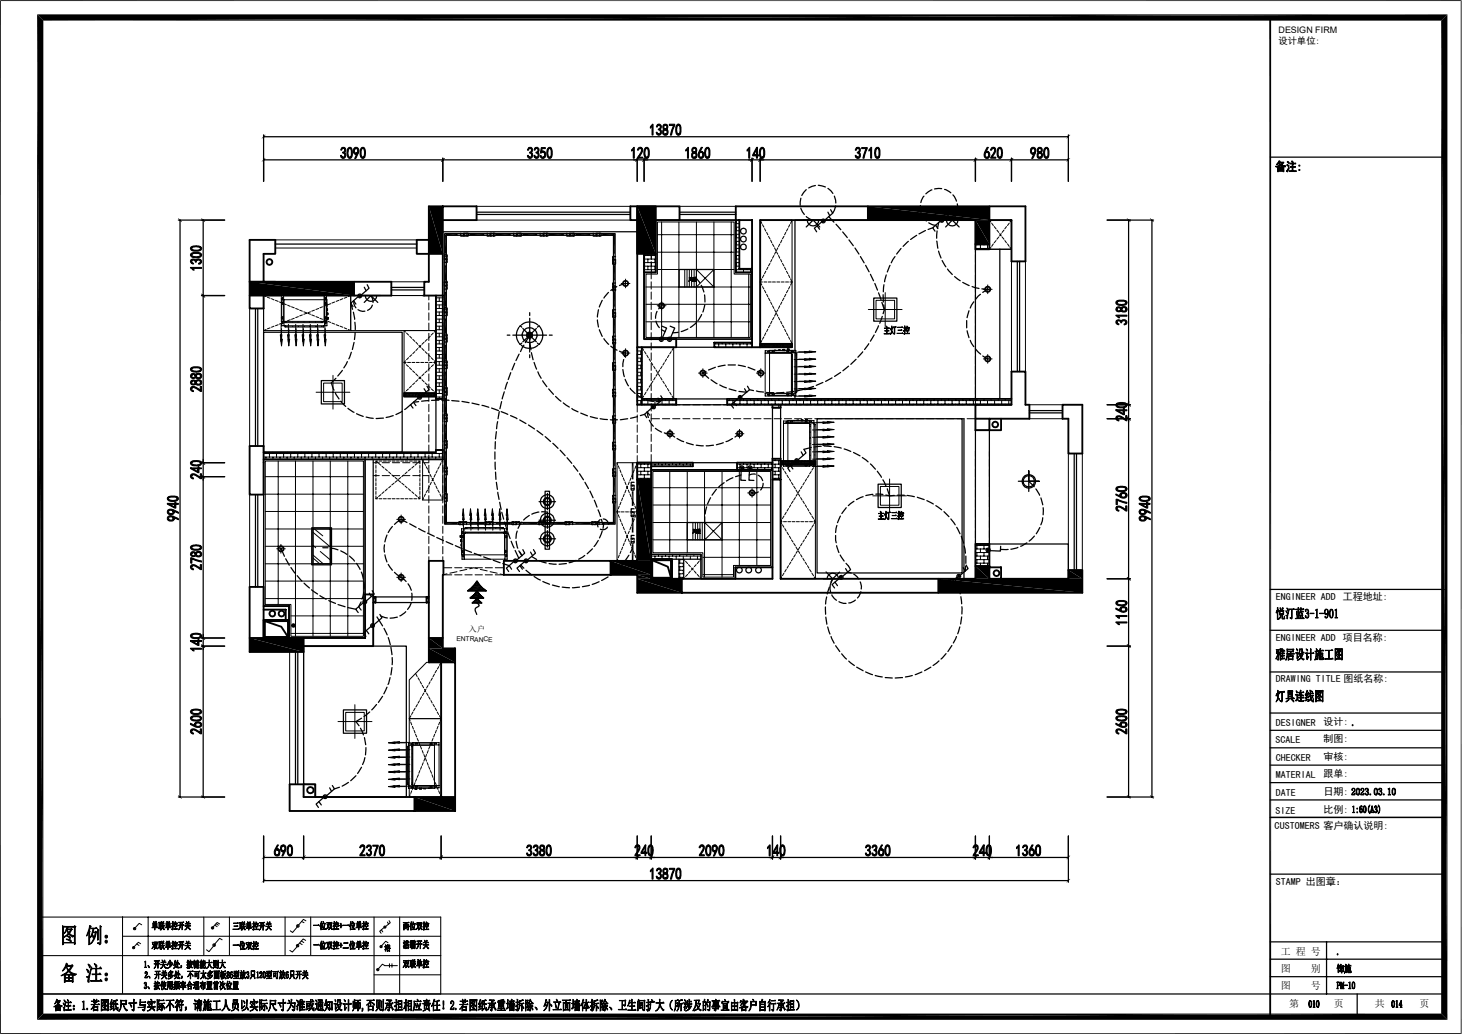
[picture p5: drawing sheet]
<svg xmlns="http://www.w3.org/2000/svg" width="297mm" height="210mm" viewBox="0 0 297 210" stroke-linecap="round" stroke-linejoin="round" font-family="sans-serif">
<defs><g id="words">
<g font-size="2">
<text x="259.2" y="121.9">ENGINEER ADD</text>
<text x="272.8" y="121.9">工程地址:</text>
<text x="259.2" y="130.3">ENGINEER ADD</text>
<text x="272.8" y="130.3">项目名称:</text>
<text x="259.2" y="138.6">DRAWING TITLE 图纸名称:</text>
<text x="259.2" y="147.4">DESIGNER</text>
<text x="268.9" y="147.2">设计:</text>
<text x="259.1" y="150.9">SCALE</text>
<text x="259.2" y="154.5">CHECKER</text>
<text x="268.9" y="150.7">制图:</text>
<text x="268.9" y="154.3">审核:</text>
<text x="259.2" y="158">MATERIAL</text>
<text x="259.2" y="161.6">DATE</text>
<text x="268.9" y="157.9">跟单:</text>
<text x="268.9" y="161.5">日期:</text>
<text x="259.1" y="165.3">SIZE</text>
<text x="268.9" y="165.1">比例:</text>
<text x="259" y="168.4">CUSTOMERS 客户确认说明:</text>
<text x="259.2" y="179.7">STAMP 出图章：</text>
<text x="260.2" y="194">工 程 号</text>
<text x="260.2" y="197.5">图</text>
<text x="266.3" y="197.5">别</text>
<text x="260.2" y="200.8">图</text>
<text x="266.3" y="200.8">号</text>
<text x="261.9" y="204.6">第</text>
<text x="271" y="204.6">页</text>
<text x="279.3" y="204.6">共</text>
<text x="288.4" y="204.6">页</text>
</g>
<text font-size="1.9" x="259.7" y="9">设计单位:</text>
<text font-size="1.8" x="259.7" y="6.8">DESIGN FIRM</text>
<text font-size="1.7" x="95.2" y="128.3" transform="rotate(1 95.2 128.3)">入户</text>
<text font-size="1.4" x="92.7" y="130.2" transform="rotate(1 92.7 130.2)">ENTRANCE</text>
</g></defs>
<g fill="none" stroke="#000" stroke-width=".2">
<path d="M0 .1h296.9M.1 0v210M296.8 0v210M55.9 50.4h28.8M55.9 48.7h28.8M57.1 60h9.2v5.3h-9.2zM57.6 60v5.3M65.9 60v5.3M79.5 57.2h6.7M96.8 41.9h31.3M96.8 44.7h31.3M124.8 47.5v.3"/>
<path d="M126.2 57.6h1.8M127.1 56.7v1.8M130.9 51.9h2.3M130.9 52.6h2.3M130.9 53.3h2.3M130.9 54.1h2.3M130.9 54.8h2.3M130.9 51.9v.7M130.9 53.3v.8M130.9 54.8v.5M131.2 58.3h21.2M131.6 51.6v.3"/>
<path d="M131.6 52.6v.7M131.6 54.1v.7M132.3 51.6v.9M132.3 53.1v1.5M132.3 55.2v1.4M132.3 57.2v1.5M132.3 59.3v1.5M132.3 51.9v.7M132.3 53.3v.8M132.3 54.8v.5M133.1 51.6v.3M133.1 52.6v.7"/>
<path d="M133.1 54.1v.7M133.6 47.7h15.5M133.6 51.2h15.5M133.6 54.7h15.5M133.6 45.1h15.5v10.6h3.3v12.8h-21.2v-12.8h2.4zM134.4 45.1v23.4M137.9 45.1v23.4M138 41.9h11.5M138 44.7h11.5M139.1 54.7v3.6M139.6 54.7v3.6M140 54.7v3.6"/>
<path d="M140.5 54.7v3.6M141 54.7v3.6M141.5 45.1v23.4M141.5 54.7l3.5 3.6M145 45.1v23.4M145 54.7l-3.5 3.6M148.5 45.1v23.4M149.5 45.4h.7M149.5 46.1h.7M149.5 46.9h.7M149.5 47.6h.7M149.5 48.3h.7"/>
<path d="M149.5 49h.7M149.5 49.7h.7M149.5 50.5h.7M149.5 51.2h.7M149.5 51.9h.7M149.5 52.6h.7M149.5 53.3h.7M149.5 54.1h.7M149.5 54.8h3.3M149.6 44.7v.7M149.6 46.1v.8M149.6 47.6v.7"/>
<path d="M149.6 49v.7M149.6 50.5v.7M149.6 51.9v.7M149.6 53.3v.8M149.6 54.8v.5M150.3 54.6v.2M151 54.8v.5M151.8 54.6v.2M152.1 55.7v12.8M152.5 54.8v.5M154.4 44.7h6.5v25.1h-6.5zM154.4 44.7l.4 .7"/>
<path d="M154.4 57.3l.4 .6M154.8 56.6l-.4 .7h.5M154.9 45.6l.3 .5M154.9 58.2l.3 .5M155.2 57.3h.6M155.2 55.8l-.3 .6M155.3 46.4l.3 .5M155.3 59l.3 .5M155.6 55.1l-.3 .5M155.7 47.2l.3 .5M155.7 59.8l.3 .5M156 54.3l-.3 .5"/>
<path d="M156.1 57.3h.6M156.1 48l.3 .5M156.4 53.5l-.3 .5M156.5 48.8l.3 .5M156.8 52.7l-.3 .5M156.9 57.3h.6M156.9 49.6l.3 .5M157.2 51.9l-.3 .6M157.4 50.3l.2 .6M157.6 51.1l-.2 .5M157.7 51.1l.3 .5M157.8 57.3h.6"/>
<path d="M158 50.3l-.3 .6M158.2 51.9l.2 .6M158.4 49.6l-.2 .5M158.6 52.7l.2 .5M158.7 57.3h.6M158.8 48.8l-.2 .5M159 53.5l.3 .5M159.3 48l-.3 .5M159.4 54.3l.2 .5M159.6 57.3h.6M159.6 59.8l-.2 .5M159.6 47.2l-.2 .5"/>
<path d="M159.8 55.1l.3 .5M160.1 59l-.3 .5M160.1 46.4l-.3 .5M160.2 55.8l.2 .6M160.4 58.2l-.2 .5M160.4 45.6l-.2 .5M160.5 57.3h.4M160.6 56.6l.3 .7M160.9 44.7l-.3 .7M160.9 57.3l-.3 .6M179.8 59.4v6.9M198.2 49.7h2.8"/>
<path d="M198.2 50.5h2.8M198.2 49.6v1.5M198.2 51.7v1.5M198.2 53.8v1.5M198.2 55.9v1.4M198.2 57.9v1.5M198.2 60v1.5M198.5 49.6v.1M198.5 50.5v.1M199.2 49.7v.8M199.8 58.8h1.7M199.9 49.6v.1"/>
<path d="M199.9 50.5v.1M200.6 49.7v.8M200.7 57.9v1.7M201 44.7l.3 .4M201 44.7h4.5v5.9h-4.5zM201.3 50.2l-.3 .4M201.5 45.3l.3 .5M201.8 49.5l-.3 .5M202 46l.4 .5M202.4 48.9l-.4 .4M202.5 46.7l.4 .5M202.9 48.1l-.4 .5"/>
<path d="M203.1 47.5l.3 .4M203.4 47.5l-.3 .4M203.6 48.1l.4 .5M204 46.7l-.4 .5M204.1 48.9l.4 .4M204.5 46l-.4 .5M204.7 49.5l.3 .5M205 45.3l-.3 .5M205.2 50.2l.3 .4M205.5 44.7l-.3 .4M205.5 53.1v22.4M208.3 53.1v22.4"/>
<path d="M50.7 62.7v27.9M53.6 60l.5 .2M53.6 60h17.6v7.1h-17.6zM53.6 62.7v27.9M54.1 66.9l-.5 .2M54.3 60.4l.6 .2M54.9 66.6l-.6 .2M55.2 60.7l.5 .2M55.7 66.3l-.5 .2M56 61l.5 .2M56.5 66l-.5 .2M56.8 61.3l.5 .3"/>
<path d="M56.9 68h.4l-.2 1.4zM57 68.9h.4l-.2 1.4zM57.1 65.9v2.1M57.1 60.6l.3-.1v.4l-.3-.2M57.1 64.5l.3-.2v.5l-.3-.2M57.2 66.8v2.1M57.2 60.9h9.2v5.3h-9.2zM57.2 61.5l.3-.2v.5l-.3-.2M57.2 65.4l.3-.2v.5l-.3-.2M57.3 65.6l-.5 .2M57.6 61.7l.6 .2M57.7 60.9v5.3"/>
<path d="M57.9 65.3v.2h7.7v-.2M57.9 66.2v.2h7.8v-.2M58.2 65.3l-.6 .2M58.2 65.4h.1M58.3 66.3h.1M58.4 62l.6 .2M58.4 68h.4l-.2 1.4zM58.5 68.9h.3l-.1 1.4zM58.6 65.9v2.1M58.7 66.8v2.1M59 64.9l-.6 .3M59.2 62.3l.6 .2"/>
<path d="M59.4 65.4h.1M59.5 66.3h.1M59.8 64.6l-.6 .3M59.9 68h.3l-.1 1.4zM60 68.9h.3l-.1 1.4zM60.1 62.7l.5 .2M60.1 65.9v2.1M60.2 66.8v2.1M60.6 65.4h.1M60.6 64.3l-.5 .2M60.6 66.3h.1M60.9 63l.5 .2"/>
<path d="M61.4 68h.3l-.1 1.4zM61.4 64l-.5 .2M61.5 68.9h.3l-.2 1.4zM61.6 65.9v2.1M61.6 66.8v2.1M61.7 63.3l.6 .2M61.7 65.4h.1M61.8 66.3h.1M62.3 63.6l-.6 .2M62.5 63.6l.6 .2M62.9 65.4h.1M62.9 68h.3l-.2 1.4z"/>
<path d="M63 66.3h.1M62.9 68.9h.4l-.2 1.4zM63 65.9v2.1M63.1 63.3l-.6 .2M63.1 66.8v2.1M63.3 64l.6 .2M63.9 63l-.6 .2M64.1 65.4h.1M64.2 66.3h.1M64.2 64.3l.5 .2M64.2 79.7h6.9M64.3 68h.4l-.2 1.4z"/>
<path d="M64.4 68.9h.4l-.2 1.4zM64.5 65.9v2.1M64.6 66.8v2.1M64.7 62.7l-.5 .2M65 64.6l.5 .3M65.3 65.4h.1M65.4 66.3h.1M65.5 62.3l-.5 .2M65.7 77.8h3.8v3.8h-3.8zM65.8 64.9l.5 .3M65.8 68h.4l-.2 1.4zM65.9 68.9h.4l-.2 1.4z"/>
<path d="M66 60.9v7.1M66.1 66.8v2.1M66.3 62l-.5 .2M66.3 63.6h.3M66.3 63.9h.3M66.3 60.6l-.3-.1 .1 .5 .1-.3h.1M66.3 64.5l-.3-.2v.5l.3-.2M66.3 61.8h.2v.3h-.2M66.4 64.8h.3M66.4 64.5h.3M66.4 61.5l-.3-.2v.5l.3-.2M66.4 65.4l-.3-.2v.5l.3-.2"/>
<path d="M66.4 62.7h.1v.3h-.1M66.6 63.6v.3M66.6 65.3l.6 .2M66.7 64.5v.3M67.2 61.7l-.6 .2M67.4 65.6l.6 .2M67.6 76.2v6.9M68 61.3l-.6 .3M68.3 66l.5 .2M68.8 61l-.5 .2M69.1 66.3l.5 .2M69.6 60.7l-.5 .2"/>
<path d="M69.9 66.6l.5 .2M70.4 60.4l-.5 .2M70.7 66.9l.5 .2M71.2 60l-.5 .2M71.2 60h17.4v7.1h-17.4zM79.5 60h6.7M82.1 67.1l.3 .3M82.1 67.1h6.5v12.7h-6.5zM82.1 73.6h.4M82.1 73.6l.2 .3M82.3 79.9h-.1M82.3 79.6l-.2 .2"/>
<path d="M82.4 73.3l-.3 .3M82.5 79.9h.1M82.5 74.1l.5 .4M82.6 67.6l.4 .5M82.8 73.6h.6M82.8 79.9h.1M83 79l-.5 .4M83 72.6l-.4 .5M83.1 79.9h.1M83.2 74.7l.4 .4M83.2 68.3l.5 .4M83.4 79.9h.1"/>
<path d="M83.6 78.4l-.4 .4M83.7 72.1l-.5 .3M83.7 73.6h.6M83.7 79.9h.1M83.8 75.3l.4 .4M83.9 68.9l.4 .4M84 79.9h.1M84.2 77.8l-.4 .3M84.3 71.4l-.4 .4M84.3 79.9h.1M84.5 75.9l.4 .4M84.5 69.5l.4 .4"/>
<path d="M84.6 79.9h.1M84.6 73.6h.6M84.9 70.8l-.4 .4M84.9 79.9h.1M84.9 77.1l-.4 .5M85.1 70.1l.4 .5M85.1 76.5l.4 .4M85.2 79.9h.1M85.5 79.9h.1M85.5 73.6h.6M85.5 70.1l-.4 .5M85.5 76.5l-.4 .4"/>
<path d="M85.7 70.8l.4 .4M85.7 77.1l.4 .5M85.8 79.9h.1M86 79.9h.1M86.1 69.5l-.4 .4M86.1 75.9l-.4 .4M86.3 79.9h.1M86.4 71.4l.4 .4M86.4 73.6h.6M86.4 77.8l.4 .3M86.6 79.9h.1M86.8 68.9l-.4 .4"/>
<path d="M86.8 75.3l-.4 .4M86.9 79.9h.1M87 72.1l.4 .3M87 78.4l.4 .4M87.1 61.5v1.4M87.1 63.5v1.5M87.1 65.6v1.5M87.1 67.7v1.5M87.1 69.7v1.5M87.1 71.8v1.5M87.1 73.9v1.5M87.1 75.9v1.5"/>
<path d="M87.1 78v1.5M87.1 60v.9M87.2 79.9h.1M87.2 73.6h.6M87.4 68.3l-.4 .4M87.4 74.7l-.4 .4M87.5 79.9h.1M87.6 72.6l.4 .5M87.6 79l.5 .4M87.8 79.9h.1M88 67.6l-.4 .5M88.1 74.1l-.5 .4"/>
<path d="M88.1 79.9h.1M88.2 73.3l.4 .3h-.5M88.3 79.6l.3 .2M88.4 79.9h.1M88.6 67.1l-.4 .3M88.6 73.6l-.3 .3M88.6 79.9h1.4v1.6M88.6 69.9h1.4M88.6 60.5h1.4M88.6 61.2h1.4v2.2h-1.4M88.6 61.9h1.4M88.6 62.7h1.4"/>
<path d="M88.6 64.1h1.4M88.6 64.8h1.4M88.6 65.5h1.4v3.7M88.6 66.3h1.4M88.6 67h1.4M88.6 67.7h1.4M88.6 68.4h1.4M88.6 69.1h1.4M88.6 70.6h1.4M88.6 71.3h1.4v2.1h-1.4M88.6 72h1.4M88.6 72.7h1.4"/>
<path d="M88.6 74.2h1.4M88.6 74.9h1.4M88.6 75.6h1.4v2.2h-1.4M88.6 76.3h1.4M88.6 77h1.4M88.6 78.5h1.4M88.6 79.2h1.4M89.2 60.5v.7M89.2 61.9v.8M89.2 63.4v.7M89.2 64.8v.7M89.2 66.3v.7"/>
<path d="M89.2 67.7v.7M89.2 69.1v.7M89.2 70.6v.7M89.2 72v.7M89.2 73.4v.8M89.2 74.9v.7M89.2 76.3v.7M89.2 77.8v.7M89.2 79.2v.7M90 60v.9M90 63.5v1.5M90 69.7v1.5"/>
<path d="M90 73.9v1.5M90 78v1.5M126.2 71.7h1.8M127.1 70.8v1.8M129.5 71.9v1.5M129.5 74v1.4M129.5 76v1.5M129.5 78.1v1.4M129.5 79.9h.9M129.5 72h.9M129.5 72.7h.9M129.5 73.4h.9"/>
<path d="M129.5 74.2h.9M129.5 74.9h.9M129.5 75.6h.9M129.5 76.3h.9M129.5 77h.9M129.5 77.8h.9M129.5 78.5h.9M129.5 79.2h.9M129.5 70.6v.7M129.5 72v.7M129.5 73.4v.8M129.5 74.9v.7"/>
<path d="M129.5 76.3v.7M129.5 77.8v.7M129.5 79.2v.7M130.2 70.5v.1M130.2 71.3v.7M130.2 72.7v.7M130.2 74.2v.7M130.2 75.6v.7M130.2 77v.8M130.2 78.5v.7M130.2 79.9v.7M130.4 70.5h6.5v10.5h-6.5z"/>
<path d="M130.8 71.2l-.4-.7-.9 .1v.7h.9M130.9 71.4l.3 .5M131.2 61.8h21.2M131.2 65.4h21.2M131.2 79.7l-.3 .5M131.4 72.1l.3 .5M131.7 78.9l-.3 .5M131.9 72.9l.3 .5M132.2 78.1l-.3 .6M132.3 61.4v1.5M132.3 63.5v1.4M132.3 65.5v1.5"/>
<path d="M132.3 67.6v1.4M132.3 69.6v1.5M132.3 71.7v1.5M132.3 73.7v1.5M132.3 75.8v1.5M132.3 77.9v1.4M132.3 79.9v1.5M132.3 73.7l.3 .5M132.6 77.4l-.3 .5M132.8 74.4l.3 .5M133.1 76.7l-.3 .5M133.3 75.1l.3 .5"/>
<path d="M133.5 62.1h1.8M133.6 75.9l-.3 .5M133.7 75.9l.3 .5M134 75.1l-.3 .5M134.2 76.7l.3 .5M134.5 74.4l-.3 .5M134.7 77.4l.3 .5M135 73.7l-.3 .5M135.1 78.1l.3 .6M135.4 72.9l-.3 .5M135.6 78.9l.3 .5M135.9 72.1l-.3 .5"/>
<path d="M136.1 79.7l.3 .5M136.4 71.4l-.3 .5M136.9 70.5l-.4 .7M141.9 75.8h1.8M142.8 74.9v1.8M145.1 69.8h7.7M145.3 69.6v.2M146 69.8v.7M146.7 69.6v.2M147.4 69.8v.7M148.2 69.6v.2M148.9 69.8v.7"/>
<path d="M149.6 69.6v.2M150.3 69.8v.7M151 69.6v.2M151.8 69.8v.7M152.5 69.6v.2M153.7 75.8h1.7M154.6 70.1h.1M154.6 70.3v.1M154.6 74.9v1.8M154.7 70.5h.1M154.7 70.2h.1M154.7 69.9h.1"/>
<path d="M154.8 69.2l-.4 .6M154.9 70.1h.1M154.9 70.3v.1M155 69.9h.1M155 70.2h.1M155 70.5h.1M155.2 70.1h.1M155.2 70.3v.1M155.2 68.4l-.3 .5M155.3 70.5h.1M155.3 70.2h.1M155.3 69.9h.1"/>
<path d="M155.4 70.1h.1M155.4 70.3l.1 .1M155.4 80h5.7l.1 .1-.2 .2M155.4 71.2h5.4v9.2h-5.4zM155.5 70.3l-.1 .1M155.6 70.5h.1M155.6 70.2h.1M155.6 69.9h.1M155.6 67.6l-.3 .6M155.7 70v.1M155.7 70.3v.1M155.9 70.5h.1"/>
<path d="M155.9 70.2h.1M155.9 69.9h.1M156 66.8l-.3 .6M156 70v.1M156 70.3v.1M156.1 71.2l-.2 .2 .1 .1h.4l-.1-.3M156.1 60.5l.3 .6M156.2 70.5h.1M156.2 70.2h.1M156.2 69.9h.1M156.3 70v.1M156.3 70.3v.1"/>
<path d="M156.3 71.2h5.4v9.1h-5.4zM156.3 79.9h5.4M156.4 66l-.3 .5M156.5 70.5h.1M156.5 70.2h.1M156.5 69.9h.1M156.5 61.3l.3 .5M156.6 70v.1M156.6 70.3v.1M156.8 65.2l-.3 .6M156.8 69.9h.1M156.8 70.2h.1"/>
<path d="M156.8 70.5h.1M156.9 70v.1M156.9 70.3v.1M156.9 62.1l.3 .6M157 71.2l-.2 .2 .1 .1 .4-.1-.2-.2M157.1 70.5h.1M157.1 70.2h.1M157.1 69.9h.1M157.2 70.3v.1M157.2 64.5l-.3 .5M157.2 70.1h.1M157.3 71.2v-.1h.3v.1"/>
<path d="M157.4 70.5h.1M157.4 70.2h.1M157.4 69.9h.1M157.4 62.9l.2 .5M157.5 70.3v.1M157.5 70.1h.1M157.6 63.7l-.2 .5M157.6 70.5h.1M157.6 70.2h.1M157.6 69.9h.1M157.7 69.9h-.1M157.7 70.2h-.1"/>
<path d="M157.7 70.5h-.1M157.7 63.7l.3 .5M157.8 70.1h.1M157.8 70.3v.1M157.9 70.5h.1M157.9 70.2h.1M157.9 69.9h.1M158 69.9h-.1M158 70.2h-.1M158 70.5h-.1M158 62.9l-.3 .5M158.1 70.3v.1"/>
<path d="M158.1 70.1h.1M158.2 64.5l.2 .5M158.2 71.2v-.2h.3v.2M158.2 70.5h.1M158.2 70.2h.1M158.2 69.9h.1M158.3 69.9h-.1M158.3 70.2h-.1M158.3 70.5h-.1M158.4 70.3v.1M158.4 70.1h.1M158.4 62.1l-.2 .6"/>
<path d="M158.6 69.9h-.1M158.6 70.2h-.1M158.6 70.5h-.1M158.6 65.2l.2 .6M158.7 70.1h.1M158.7 70.3v.1M158.8 70.5h.1M158.8 70.2h.1M158.8 69.9h.1M158.8 61.3l-.2 .5M158.9 69.9h-.1M158.9 70.2h-.1"/>
<path d="M158.9 70.5h-.1M159 70.1h.1M159 70.3v.1M159 66l.3 .5M159 71h.4M159 71v.2M159.1 70.5h.1M159.1 70.2h.1M159.1 69.9h.1M159.1 71v.2M159.2 69.9h-.1M159.2 70.2h-.1"/>
<path d="M159.2 70.5h-.1M159.3 70.1h.1M159.3 70.3v.1M159.3 60.5l-.3 .6M159.3 71v.2M159.4 66.8l.2 .6M159.4 69.9h.1M159.4 70.2h.1M159.4 70.5h.1M159.4 71h-.4M159.4 71v.2M159.6 70.1h.1"/>
<path d="M159.6 70.3v.1M159.7 69.9h.1M159.7 70.2h.1M159.7 70.5h.1M159.8 67.6l.3 .6M159.9 70.1h.1M159.9 70.3v.1M159.9 70.9h.4M159.9 70.9v.3M160 71.2l-.2 .3h.4h.1l-.2-.3M160 69.9h.1M160 70.2h.1"/>
<path d="M160 70.5h.1M160 70.9v.3M160.1 70.1h.1M160.1 70.3l.1 .1M160.2 70.3l-.1 .1M160.2 68.4l.2 .5M160.2 70.9v.3M160.3 69.9h.1M160.3 70.2h.1M160.3 70.5h.1M160.3 70.9h-.4M160.3 70.9v.3"/>
<path d="M160.4 70.1h.1M160.4 70.3l.1 .1M160.5 70.3l-.1 .1M160.6 69.2l.3 .6M160.6 69.9h.1M160.6 70.2h.1M160.6 70.5h.1M160.7 70.1h.1M160.7 70.3l.1 .1M160.8 70.3l-.1 .1M160.8 71.7h-5.4M160.8 71.9h.2v7.8h-.2"/>
<path d="M160.9 72.3h.1M160.9 79.4h.1M160.9 78.2h.1M160.9 77h.1M160.9 75.8h.1M160.9 74.6h.1M160.9 73.5h.1M160.9 71.2l-.2 .2 .4 .1 .1-.1-.2-.2M160.9 69.9h.1M160.9 70.2h.1M160.9 70.5h.1M161.3 71.5h2.1"/>
<path d="M161.3 73h2.1M161.3 74.5h2.1M161.3 76h2.1M161.3 77.5h2.1M161.3 79h2.1M161.7 71.6h-5.4M161.7 71.8h.2v7.8h-.2M161.8 79.3h.1M161.8 78.1h.1M161.8 76.9h.1M161.8 75.7h.1M161.8 74.5h.1"/>
<path d="M161.8 73.4h.1M161.8 72.2h.1M162.3 71.5h2.1M162.3 72.9h2.1M162.3 74.4h2.1M162.3 75.9h2.1M162.3 77.4h2.1M162.3 78.9h2.1M163.4 71.4l1.4 .1-1.4 .2zM163.4 72.9l1.4 .1-1.4 .2zM163.4 74.3l1.4 .2-1.4 .2zM163.4 75.8l1.4 .2-1.4 .2z"/>
<path d="M163.4 77.3l1.4 .2-1.4 .2zM163.4 78.8l1.4 .2-1.4 .2zM164.4 71.3l1.3 .2-1.3 .1zM164.4 72.8l1.3 .1-1.3 .2zM164.4 74.3l1.3 .1-1.3 .2zM164.4 75.8l1.3 .1-1.3 .2zM164.4 77.3l1.3 .1-1.3 .2zM164.4 78.7l1.3 .2-1.3 .2zM176.4 62.9h6.9M178 61h3.7v3.8h-3.7zM198.2 62.1v1.4M198.2 64.1v1.5"/>
<path d="M198.2 66.2v1.4M198.2 68.2v1.5M198.2 70.3v1.5M198.2 72.3v1.5M198.2 74.4v1.5M198.2 76.5v1.5M198.2 78.6v1.4M199.8 72.9h1.7M200.7 72v1.8M53.6 92.8h36.4M53.9 93.6h19.9v35.6h-14.7v-6.4h-5.2zM53.9 96.8h19.9"/>
<path d="M54 91.9v.2M54 92.8v.5M54.7 92.1v.7M55.5 91.9v.2M55.5 92.8v.5M56.2 92.1v.7M56.5 93.6v29.2M56.9 91.9v.2M56.9 92.8v.5M57.6 92.1v.7M58.3 91.9v.2M58.3 92.8v.5"/>
<path d="M59.1 92.1v.7M59.8 91.9v.2M59.8 92.8v.5M60 93.6v35.6M60.5 92.1v.7M61.2 91.9v.2M61.2 92.8v.5M61.9 92.1v.7M62.7 91.9v.2M62.7 92.8v.5M63.4 92.1v.7M63.6 93.6v35.6"/>
<path d="M64.1 91.9v.2M64.1 92.8v.5M64.8 92.1v.7M65.5 91.9v.2M65.5 92.8v.5M66.3 92.1v.7M67 91.9v.2M67 92.8v.5M67.1 93.6v35.6M67.7 92.1v.7M68.4 91.9v.2M68.4 92.8v.5"/>
<path d="M69.1 92.1v.7M69.8 91.9v.2M69.8 92.8v.5M70.6 92.1v.7M70.7 93.6v35.6M71.3 91.9v.2M71.3 92.8v.5M72 92.1v.7M72.7 91.9v.2M72.7 92.8v.5M73.4 92.1v.7M74.2 91.9v.2"/>
<path d="M74.2 92.8v.5M74.9 92.1v.7M75.6 91.9v.2M75.6 92.8v.5M75.8 94h1.2M75.8 96.6h1.2M76.3 92.1v.7M76.4 94.5v.6M76.4 95.4v.6M76.4 96.3v.6M76.4 97.2v.5M76.4 98v.6"/>
<path d="M76.4 98.9v.6M76.4 99.8v.6M76.4 93.6l.3 .3M76.7 93.6h-.3v.6M76.9 94.1l.5 .4M77 93.6h.6M77 91.9v.2M77 92.8v.5M77.6 94.7l.4 .4M77.6 94h1.5M77.6 96.6h1.5M77.7 92.1v.7"/>
<path d="M77.9 93.6h.6M78 99.9l-.4 .3M78.3 95.3l.4 .3M78.4 91.9v.2M78.4 92.8v.5M78.7 99.3l-.4 .4M78.8 93.6h.6M79 95.8l.4 .4M79.2 92.1v.7M79.4 98.7l-.4 .4M79.6 96.4l.5 .4M79.7 93.6h.6"/>
<path d="M79.7 94h1.5M79.7 96.6h1.5M79.9 91.9v.2M79.9 92.8v.5M80.1 98.1l-.5 .4M80.3 97l.4 .4M80.6 93.6h.5M80.6 92.1v.7M80.7 97.6l-.4 .4M80.9 97.6l.5 .4M81.3 91.9v.2M81.3 92.8v.5"/>
<path d="M81.4 97l-.5 .4M81.4 93.6h.6M81.6 98.1l.5 .4M81.8 94h1.5M81.8 96.6h1.5M82 92.1v.7M82.1 96.4l-.5 .4M82.1 80.1h.1M82.1 80.3v.1M82.3 80.2h-.1M82.3 80.5h-.1M82.3 98.7l.4 .4"/>
<path d="M82.3 93.6h.6M82.3 80.3l.1 .1M82.3 80.1h.1M82.4 80.1h-.1M82.4 80.3l-.1 .1M82.5 80.2h.1M82.5 80.5h.1M82.6 80.3l.1 .1M82.6 80.1h.1M82.7 80.1h-.1M82.7 80.3l-.1 .1M82.7 95.8l-.4 .4"/>
<path d="M82.8 91.9v.2M82.8 92.8v.5M82.8 80.2h.1M82.8 80.5h.1M82.9 80.3l.1 .1M82.9 80.1h.1M83 99.3l.4 .4M83 80.1h-.1M83 80.3l-.1 .1M83.1 80.2h.1M83.1 80.5h.1M83.2 93.6h.6"/>
<path d="M83.2 80.3l.1 .1M83.2 80.1h.1M83.3 80.1h-.1M83.3 80.3l-.1 .1M83.4 95.3l-.4 .3M83.4 80.2h.1M83.4 80.5h.1M83.5 92.1v.7M83.6 80.1h-.1M83.6 80.3l-.1 .1M83.7 99.9l.4 .3M83.7 80.2h.1"/>
<path d="M83.7 80.5h.1M83.8 80.3l.1 .1M83.8 80.1h.1M83.9 94h1.4M83.9 96.6h1.4M83.9 80.1h-.1M83.9 80.3l-.1 .1M84 80.2h.1M84 80.5h.1M84.1 94.7l-.4 .4M84.1 93.6h.6M84.1 80.3l.1 .1"/>
<path d="M84.1 80.1h.1M84.2 80.1h-.1M84.2 80.3l-.1 .1M84.2 91.9v.2M84.2 92.8v.5M84.3 80.2h.1M84.3 80.5h.1M84.4 80.1h.1M84.4 80.3l.1 .1M84.5 80.1h-.1M84.5 80.3l-.1 .1M84.6 80.2h.1"/>
<path d="M84.6 80.5h.1M84.7 80.3l.1 .1M84.7 80.1h.1M84.8 94.1l-.5 .4M84.8 80.1h-.1M84.8 80.3l-.1 .1M84.9 80.2h.1M84.9 80.5h.1M84.9 92.1v.7M85 93.6h.3v.6M85 80.3v.1M85 80.1h.1"/>
<path d="M85.2 80.2h.1M85.2 80.5h.1M85.3 94.5v.6M85.3 95.4v.6M85.3 96.3v.6M85.3 97.2v.5M85.3 98v.6M85.3 98.9v.6M85.3 99.8v.6M85.3 93.6l-.3 .3M85.3 80.1h.1M85.3 80.3v.1"/>
<path d="M85.5 80.2h.1M85.5 80.5h.1M85.6 80.3v.1M85.6 80.1h.1M85.6 91.9v.2M85.6 92.8v.5M85.8 80.2h.1M85.8 80.5h.1M85.9 93.3l.2 .4M85.9 93.3h4.1v8.3h-4.1zM85.9 80.3v.1M85.9 80.1h.1"/>
<path d="M85.9 94h1.2M85.9 96.6h1.2M86 80.2h.1M86 80.5h.1M86.2 80.3v.1M86.2 80.1h.1M86.2 94l.2 .5M86.3 80.2h.1M86.3 80.5h.1M86.4 92.1v.7M86.5 80.3v.1M86.5 80.1h.1"/>
<path d="M86.6 94.8l.3 .5M86.6 80.2h.1M86.6 80.5h.1M86.8 80.3v.1M86.8 80.1h.1M86.9 99.5l-.3 .5M86.9 80.2h.1M86.9 80.5h.1M87 95.6l.2 .5M87.1 80.1v1.4M87.1 82.1v1.5M87.1 84.2v1.4"/>
<path d="M87.1 86.2v1.5M87.1 88.3v1.5M87.1 90.4v1.7M87.1 92.4v1.5M87.1 94.5v1.5M87.1 96.6v1.4M87.1 98.6v1.5M87.1 80.3v.1M87.2 80.2h.1M87.2 80.5h.1M87.2 98.7l-.2 .6M87.4 80.3v.1"/>
<path d="M87.4 80.1h.1M87.4 96.4l.2 .5M87.5 80.2h.1M87.5 80.5h.1M87.6 98l-.2 .5M87.7 80.3v.1M87.7 80.1h.1M87.8 97.2l.3 .5M87.8 80.2h.1M87.8 80.5h.1M87.8 92.1v.7M88 80.3v.1"/>
<path d="M88 80.1h.1M88.1 97.2l-.3 .5M88.1 80.2h.1M88.1 80.5h.1M88.2 98l.2 .5M88.3 80.1h.1M88.3 80.3v.1M88.4 80.2h.1M88.4 80.5h.1M88.4 96.4l-.2 .5M88.5 91.9v.2M88.5 92.8v.5"/>
<path d="M88.6 80v.1M88.6 80.3v.1M88.6 98.7l.2 .6M88.6 80.6h1.4M88.6 91.4h1.4M88.8 95.6l-.2 .5M88.9 99.5l.3 .5M89.2 80.6v.4M89.2 94.8l-.3 .5M89.2 91.4h.1M89.2 92.1v.7M89.6 94l-.2 .5"/>
<path d="M90 82.1v1.5M90 84.2v1.4M90 86.2v1.5M90 88.3v1.5M90 90.4v1.7h-36.4M90 92.4v1.5M90 94.5v1.5M90 96.6v1.4M90 98.6v1.5M90 93.3l-.3 .4M125.3 94l.2 .4M125.3 94h4.2v19.9h-4.2z"/>
<path d="M125.6 94.6l.2 .6M125.9 95.4l.3 .6M126.3 96.3l.2 .5M126.6 97.1l.2 .5M127 97.9l.2 .5M127.2 99.5l-.2 .6M127.3 98.7l.2 .5M127.5 98.7l-.2 .5M127.6 99.5l.2 .6M127.8 97.9l-.2 .5M128.2 97.1l-.2 .5M128.5 96.3l-.2 .5"/>
<path d="M128.9 95.4l-.2 .6M129.2 94.6l-.2 .6M129.5 92.5l-.2 1.9M129.5 94.3h11.3M129.5 95h2.8M129.5 95.7h2.8M129.5 96.4h2.8v1M129.5 97.2h2.8M129.5 80.1v1.5M129.5 82.2v1.5M129.5 84.3v1.4M129.5 86.3v1.5"/>
<path d="M129.5 88.4v1.5M129.5 90.5v1.4M129.5 94.6v1.5M129.5 81.4h7.9M129.5 82.1h7.9M129.5 96.6v.8M129.5 80.6h.9M129.5 80.6v.8M129.5 82.1v.1M129.5 94v.3M129.5 95v.7M129.5 96.4v.8"/>
<path d="M130.2 81.4v.7M130.2 94.3v.7M130.2 95.7v.7M130.2 97.2v.2M130.8 80.4l-.4 .6M130.9 81v.4M130.9 82.1v.1M130.9 94v.3M130.9 95v.7M130.9 96.4v.8M131.6 81.4v.7M131.6 94.3v.7"/>
<path d="M131.6 95.7v.7M131.6 97.2v.2M132.3 82.2h1.7M132.3 85h1.7M132.3 82v1.5M132.3 84.1v1.5M132.3 86.1v1.5M132.3 88.2v1.5M132.3 90.3v1.4M132.3 92.3v1.5M132.3 94.4v1.4M132.3 81v.4"/>
<path d="M132.3 82.1v.1M132.3 94v.3M132.6 95.8h23.9v19.1h-7.5v2.3h-6.2v-4.9h-10.2zM132.6 99.1h23.9M133.1 81.4v.7M133.1 94.3v.4M133.8 81v.4M133.8 82.1v.1M133.8 94v.3M134.5 81.4v.7M134.5 94.3v.4M134.6 82.2h1.5"/>
<path d="M134.6 85h1.5M135.2 81v.4M135.2 82.1v.1M135.2 94v.3M135.2 88.1h1.8M135.9 81.4v.7M135.9 94.3v.4M136.1 95.8v16.5M136.1 87.2v1.8M136.5 80.4l.4 .6M136.7 81v.4M136.7 82.1v.1h1.4"/>
<path d="M136.7 94v.3M136.7 85h1.4M137.4 94.3v.4M138.1 94v.3M138.7 82.2h1.5M138.7 85h1.5M138.8 94.3v.4M139.5 94v.3M139.6 95.8v16.5M140.3 94.3v.4M140.8 82.2h1.4M140.8 85h1.4"/>
<path d="M142.8 82.2h1.5M142.8 85h1.5M143.1 95.8v21.4M144.9 82.2h1.5M144.9 85h1.5M146.7 95.8v21.4M146.9 82.2h1.5M146.9 85h1.5M147.7 81.4h57.8M147.7 82.1h57.8M148.2 81v.4M148.2 82.1v.1"/>
<path d="M148.9 81.4v.7M149 82.2h1.5M149 85h1.5M149.4 88.1h1.7M149.6 81v.4M149.6 82.1v.1M149.7 94.3h8.9M149.7 95h8.9M150.2 95.8v19.1M150.2 87.2v1.8M150.3 94.3v.7M150.3 81.4v.7"/>
<path d="M151 94v.3M151 95v.4M151 81v.4M151 82.1v.1M151.1 82.2h1.5M151.1 85h1.5M151.8 94.3v.7M151.8 81.4v.7M152.5 94v.3M152.5 95v.4M152.5 81v.4M152.5 82.1v.1"/>
<path d="M152.8 99.2v1.8M153.2 82.2h1.4M153.2 85h1.4M153.2 94.3v.7M153.2 81.4v.7M153.8 95.8v19.1M153.9 94v.3M153.9 95v.4M153.9 81v.4M153.9 82.1v.1M154.6 94.3v.7M154.6 81.4v.7"/>
<path d="M155.2 82.2h1.5M155.2 85h1.5M155.4 94v.3M155.4 95v.4M155.4 81v.4M155.4 82.1v.1M156.1 80.4v-.1l-.2-.1 .1-.1 .4 .1-.1 .2M156.1 94.3v.7M156.1 81.4v.7M156.8 94v.3M156.8 95v.4M156.8 81v.4"/>
<path d="M156.8 82.1v.1M156.9 80l-.1 .1 .2 .2M156.9 82.8h1.7M156.9 93.6h1.7M156.9 95.7h1.7M156.9 96.4h1.7M156.9 97.2h1.7M157.2 80l.1 .2h-.2v.1M157.3 82.2h1.4M157.3 85h1.4M157.5 81.4v.7M157.5 82.8h.1"/>
<path d="M157.5 93.2v.4M157.5 94.3v.7M157.5 95.7v.7M157.5 97.2v.2M158.2 81v.4M158.2 82.1v.7M158.2 93.6v.7M158.2 95v.7M158.2 96.4v.8M158.6 94.4l.2 .3M158.6 94.4h7.1v23.2h-7.1zM158.7 93.9h.1"/>
<path d="M158.7 93.6h.1M158.7 94.2h.1M158.8 94.1h.1M158.8 93.8h.1M158.9 93.8h-.1M158.9 94.1h-.1M158.9 81.4v.7M159 95l.3 .5M159 93.9h.1M159 93.6h.1M159 94.2h.1M159.1 94.1h.1"/>
<path d="M159.1 93.8h.1M159.2 85.5h5.3v9.2h-5.3zM159.2 94.2h5.3M159.2 93.8h-.1M159.2 94.1h-.1M159.3 93.9h.1M159.3 93.6h.1M159.3 94.2h.1M159.3 82.2h1.5M159.3 85h1.5M159.4 95.8l.3 .5M159.4 93.8h.1"/>
<path d="M159.4 94.1h.1M159.6 93.6h.1M159.6 93.9h.1M159.6 94.2h.1M159.6 81v.4M159.6 82.1v.1M159.7 93.8h.1M159.7 94.1h.1M159.8 94.7l-.2-.3h.5l-.1 .3M159.8 85.5v.2h-.2l.1 .2 .4-.1-.1-.3M159.9 93.9h.1M159.9 93.6h.1"/>
<path d="M159.9 96.5l.3 .5M159.9 94.2h.1M160 80.4v-.1l-.2-.1 .1-.1 .4 .1-.2 .2M160 93.8h.1M160 94.1h.1M160.1 85.4h5.3v9.2h-5.3zM160.1 85.9h5.3M160.1 94.1h5.3M160.1 93.9h.1M160.1 93.6h.1M160.2 93.6h.1M160.2 93.9h-.1"/>
<path d="M160.2 94.2h-.1M160.3 93.8h.1M160.3 94.1h.1M160.4 97.2l.3 .5M160.4 81.4v.7M160.4 93.9h.1M160.4 93.6h.1M160.5 93.6h.1M160.5 93.9h-.1M160.5 94.2h-.1M160.6 93.8h.1M160.6 94.1h.1"/>
<path d="M160.7 94.6l-.2-.3h.5l-.1 .3M160.7 85.4v.2h-.2l.1 .2 .4-.1-.1-.3M160.7 93.9h.1M160.7 93.6h.1M160.8 98l.3 .5M160.8 93.6h.1M160.8 80l-.1 .2h.2v.1M160.8 93.9h-.1M160.8 94.2h-.1M160.9 93.8h.1M160.9 94.1h.1M161 93.9h.1"/>
<path d="M161 85.5v-.1h.3v.1M161 93.6h.1M161.1 93.6h.1M161.1 93.9h-.1M161.1 94.2h-.1M161.1 81v.4M161.1 82.1v.1M161.2 94.1h.1M161.2 93.8h.1M161.2 98.8l.4 .5M161.3 80.5h2.1M161.3 93.6h.1"/>
<path d="M161.4 93.9h-.1M161.4 94.2h-.1M161.4 82.2h1.5M161.4 85h1.5M161.5 94.1h.1M161.5 93.8h.1M161.6 93.9h.1M161.6 93.6h.1M161.7 93.6h.1M161.7 93.9h-.1M161.7 94.2h-.1M161.7 99.5l.3 .5"/>
<path d="M161.8 94.1h.1M161.8 93.8h.1M161.8 81.4v.7M161.9 93.9h.1M161.9 85.4v-.1h.3v.1M161.9 93.6h.1M162 93.9h-.1M162 94.2h-.1M162.1 93.8h.1M162.1 94.1h.1M162.2 93.9h.1M162.2 93.6h.1"/>
<path d="M162.3 93.9h-.1M162.3 94.2h-.1M162.3 80.4h2.1M162.4 93.8h-.1M162.4 94.1h-.1M162.5 99.5l-.3 .5M162.5 93.9h.1M162.5 81v.4M162.5 82.1v.1M162.5 93.6h.1M162.6 93.9h-.1M162.6 94.2h-.1"/>
<path d="M162.6 94.1h.1M162.6 93.8h.1M162.7 93.8h-.1M162.7 94.1h-.1M162.8 85.3h.3M162.8 85.3v.2M162.8 93.9h.1M162.8 93.6h.1M162.9 93.9h-.1M162.9 94.2h-.1M162.9 94.1h.1M162.9 93.8h.1"/>
<path d="M162.9 98.8l-.3 .5M163 93.8h-.1M163 94.1h-.1M163.1 85.3v.2M163.1 93.6h.1M163.1 93.9h.1M163.1 94.2h.1M163.2 94.1h.1M163.2 93.8h.1M163.2 81.4v.7M163.3 93.8h-.1M163.3 94.1h-.1"/>
<path d="M163.4 98l-.3 .5M163.4 93.6h.1M163.4 93.9h.1M163.4 94.2h.1M163.4 80.3l1.4 .2-1.4 .1zM163.4 82.2h1.5M163.4 85h1.5M163.5 94.1h.1M163.5 93.8h.1M163.6 93.8h-.1M163.6 94.1h-.1M163.7 85.2v.2"/>
<path d="M163.7 85.2h.3M163.7 94.7l-.2-.3h.5l-.2 .3M163.7 85.5l-.2 .3 .5 .1v-.1l-.2-.1v-.2M163.7 93.6h.1M163.7 93.9h.1M163.7 94.2h.1M163.8 94.1h.1M163.8 93.8h.1M163.9 97.2l-.3 .5M163.9 93.8h-.1M163.9 94.1h-.1M164 85.2v.2"/>
<path d="M164 81v.4M164 82.1v.1M164 93.6h.1M164 93.9h.1M164 94.2h.1M164 85.2h-.3M164.2 93.8h-.1M164.2 94.1h-.1M164.3 93.6h.1M164.3 93.9h.1M164.3 94.2h.1M164.3 96.5l-.3 .5"/>
<path d="M164.4 80.2l1.3 .2-1.3 .2zM164.4 94.1h.1M164.4 93.8h.1M164.5 86h-5.3M164.5 86.2h.2v7.8h-.2M164.5 93.8h-.1M164.5 94.1h-.1M164.6 93.6h.1M164.6 92.5h.1M164.6 91.3h.1M164.6 90.1h.1M164.6 88.9h.1"/>
<path d="M164.6 87.8h.1M164.6 86.6h.1M164.6 94.6l-.2-.3h.5l-.1 .3M164.6 85.4v.2h-.2l.1 .2 .4-.1-.1-.3M164.6 93.9h.1M164.6 94.2h.1M164.7 81.4v.7M164.7 94.1h.1M164.7 93.8h.1M164.8 93.8h-.1M164.8 94.1h-.1M164.8 95.8l-.3 .5"/>
<path d="M164.8 93.9h.1M164.9 93.6h-.1M164.9 93.9h-.1M164.9 94.2h-.1M165 94.1h.1M165 93.8h.1M165.1 94.7h2.1M165.1 93.8h-.1M165.1 94.1h-.1M165.1 85.9h2.1M165.1 87.3h2.1M165.1 88.8h2.1"/>
<path d="M165.1 90.3h2.1M165.1 91.8h2.1M165.1 93.3h2.1M165.1 93.6h.1M165.2 93.6h.1M165.2 93.9h-.1M165.2 94.2h-.1M165.3 95l-.4 .5M165.3 94.1h.1M165.3 93.8h.1M165.4 86.1h.2v7.8h-.2M165.4 93.8h-.1"/>
<path d="M165.4 94.1h-.1M165.4 81v.4M165.4 82.1v.1M165.4 93.9h.1M165.5 93.6h-.1M165.5 86.5h.1M165.5 93.6h.1M165.5 92.4h.1M165.5 91.2h.1M165.5 90h.1M165.5 88.9h.1M165.5 87.7h.1"/>
<path d="M165.5 93.9h-.1M165.5 94.2h-.1M165.5 82.2h1.5M165.5 85h1.5M165.6 94.1h.1M165.6 93.8h.1M165.7 94.4l-.3 .3M165.7 93.8h-.1M165.7 94.1h-.1M165.9 85.8h2.2M165.9 87.2h2.2M165.9 88.7h2.2"/>
<path d="M165.9 90.2h2.2M165.9 91.7h2.2M165.9 93.2h2.2M165.9 94.7h2.2M166.1 81.4v.7M166.8 81v.4M166.8 82.1v.1M167.2 85.7l1.4 .2-1.4 .1zM167.2 87.2l1.4 .1-1.4 .2zM167.2 88.6l1.4 .2-1.4 .2zM167.2 90.1l1.4 .2-1.4 .2zM167.2 91.6l1.4 .2-1.4 .1z"/>
<path d="M167.2 93.1l1.4 .2-1.4 .1zM167.2 94.6l1.4 .1-1.4 .2zM167.6 81.4v.7M167.6 82.2h1.5M167.6 85h1.5M168.1 85.6l1.4 .2-1.4 .1zM168.1 87.1l1.4 .1-1.4 .2zM168.1 88.6l1.4 .1-1.4 .2zM168.1 90l1.4 .2-1.4 .2zM168.1 91.5l1.4 .2-1.4 .2zM168.1 93l1.4 .2-1.4 .1zM168.1 94.5l1.4 .2-1.4 .1z"/>
<path d="M168.3 81v.4M168.3 82.1v.1M169 81.4v.7M169.6 82.2h1.5M169.6 85h1.5M169.7 81v.4M169.7 82.1v.1M170.4 81.4v.7M171.2 81v.4M171.2 82.1v.1M171.7 82.2h1.5M171.7 85h1.5"/>
<path d="M171.9 81.4v.7M172.6 81v.4M172.6 82.1v.1M173.3 81.4v.7M173.8 82.2h1.5M173.8 85h1.5M174 81v.4M174 82.1v.1M174.8 81.4v.7M175.5 81v.4M175.5 82.1v.1M175.9 82.2h1.4"/>
<path d="M175.9 85h1.4M176.2 81.4v.7M176.9 81v.4M176.9 82.1v.1M177.6 81.4v.7M177.9 82.2h1.5M177.9 85h1.5M178.4 81v.4M178.4 82.1v.1M178.9 98.8h3.7v3.8h-3.7zM179.1 81.4v.7M179.8 81v.4"/>
<path d="M179.8 82.1v.1M180 82.2h1.4M180 85h1.4M180.5 81.4v.7M180.7 97.3v6.8M181.2 81v.4M181.2 82.1v.1M181.9 81.4v.7M182 82.2h1.5M182 85h1.5M182.7 81v.4M182.7 82.1v.1"/>
<path d="M183.3 81.4v.7M184.1 81v.4M184.1 82.1v.1M184.1 82.2h1.4M184.1 85h1.4M184.8 81.4v.7M185.5 81v.4M185.5 82.1v.1M186.1 82.2h1.5M186.1 85h1.5M186.2 81.4v.7M186.9 81v.4"/>
<path d="M186.9 82.1v.1M187.7 81.4v.7M188.2 82.2h1.5M188.2 85h1.5M188.4 81v.4M188.4 82.1v.1M189.1 81.4v.7M189.8 81v.4M189.8 82.1v.1M190.3 82.2h1.5M190.3 85h1.5M190.5 81.4v.7"/>
<path d="M191.3 81v.4M191.3 82.1v.1M192 81.4v.7M192.3 82.2h1.5M192.3 85h1.5M192.7 81v.4M192.7 82.1v.1M193.4 81.4v.7M194.1 81v.4M194.1 82.1v.1M194.4 82.2h1.5M194.4 85h1.5"/>
<path d="M194.9 81.4v.7M195.6 81v.4M195.6 82.1v.1M196.3 81.4v.7M196.5 85h1.7M197 81v.4M197 82.1v.1M197.7 81.4v.7M198.2 80.6v1.6h-1.7M198.2 91.7v1M198.2 93.3v1.4M198.2 95.3v1.5"/>
<path d="M198.2 97.4v1.5M198.2 99.5v1.5M198.5 81v.4M198.5 82.1v.1M199.2 81.4v.7M199.9 81v.4M199.9 82.1v.1M200.6 81.4v.7M201 91.7v1M201 93.3v1.4M201 95.3v1.5M201 97.4v1.5"/>
<path d="M201 99.5v1.5M201.3 81v.4M201.3 82.1v.1M202.1 81.4v.7M202.8 81v.4M202.8 82.1v.1M203.5 81.4v.7M204.2 81v.4M204.2 82.1v.1M204.9 81.4v.7M209.1 82.2h6.8M209.1 85h6.8"/>
<path d="M217 92.1v23.7M219.9 92.1v23.7M50.7 100.5v18.7M53.6 100.5v18.7M53.9 107.4h19.9M53.9 100.4h19.9M53.9 103.9h19.9M53.9 111h19.9M53.9 114.5h19.9M53.9 118h19.9M56.2 111.5h1.8M57.1 110.6v1.8"/>
<path d="M63.6 112.7l2.1 1.8M63.6 108.1l3.5 3M63.6 110.7l.5 .6M63.6 113.3l1.3 1.2M63.9 107.4l1.7 1.4M65.1 112l2 1.7M66.9 107.4l.2 .2M76.4 100.7v.6M76.4 101.3h.3M76.7 101l-.3 .3M77 101.3h.6M77.4 100.5l-.5 .3"/>
<path d="M77.9 101.3h.6M78.8 101.3h.6M79.7 101.3h.6M80.6 101.3h.5M80.6 117.3h1.8M80.6 105.5h1.8M81.4 101.3h.6M81.5 104.6v1.8M81.5 116.4v1.8M82.3 101.3h.6M83.2 101.3h.6M84.1 101.3h.6"/>
<path d="M84.3 100.5l.5 .3M85 101l.3 .3M85.3 100.7v.6h-.3M86.1 101.1l-.2 .5M86.4 100.3l-.2 .5M87.1 100.7v1.5M87.1 102.7v1.5M87.1 104.8v1.5M87.1 106.9v1.4M87.1 108.9v1.5M87.1 111v1.5M87.1 113.1v.8"/>
<path d="M89.4 100.3l.2 .5M89.7 101.1l.3 .5M90 100.7v1.5M90 102.7v1.5M90 104.8v1.5M90 106.9v1.4M90 108.9v1.5M90 111v1.5M90 113.1v.8M90.1 116.8h1.7M90.1 115.3h1.7M90.8 116.5l-.8 .3"/>
<path d="M92.4 116.8h1.5M92.4 115.3h1.5M92.8 116.1l-1.4 .3M93.5 108.8v.3M93.5 109.1h.3M93.5 108.8h.3M93.6 109.6v.4M93.6 110h.3M93.6 109.9h.3M93.6 109.6h.3M93.6 109.7h.3M93.8 111.9l.3-.1v.4l-.3-.1"/>
<path d="M93.8 108l.3-.1v.4l-.3-.1M93.8 110.5h-.2v.4h.2M93.8 107.4h9.2v5.3h-9.2zM93.9 112.8l.2-.2v.5l-.2-.1M93.9 108.9l.2-.1v.4l-.2-.1M93.9 111.5h-.2v.3h.2M93.9 108.3h9.1v5.3h-9.1zM94.1 103.3l.1 1.4h-.3zM94.1 104.7v2.1M94.1 104.2l.2 1.4h-.3zM94.1 105.6v2.1M94.2 107.4v5.3"/>
<path d="M94.3 108.3v5.3M94.4 116.8h1.5M94.4 115.3h1.5M94.5 107.4v-.3h7.7v.3M94.5 108.3v-.2h7.8v.2M94.8 107.3h.1M94.8 115.7l-1.4 .3M94.9 108.2h.1M95.6 103.3l.2 1.4h-.4zM95.6 104.7v2.1M95.7 104.2l.1 1.4h-.3zM95.7 105.6v2.1"/>
<path d="M96 107.3h.1M96.1 108.2h.1M96.5 116.8h1.5M96.5 115.3h1.5M97 115.5l-.8-.2-.8 .2M97.1 103.3l.1 1.4h-.3zM97.1 104.7v2.1M97.2 104.2l.1 1.4h-.3zM97.2 107.3h.1M97.2 105.6v2.1M97.3 108.2h.1M97.6 115.7l1.4 .3"/>
<path d="M98.3 107.3h.1M98.4 108.2h.1M98.6 103.3l.1 1.4h-.3zM98.6 104.7v2.1M98.6 116.8h1.4M98.6 115.3h1.4M98.6 104.2l.2 1.4h-.3zM98.6 105.6v2.1M99.5 107.3h.1M99.6 116.1l1.4 .3M99.6 108.2h.1M100 103.3l.2 1.4h-.3z"/>
<path d="M100 104.7v2.1M100.1 104.2l.2 1.4h-.4zM100.1 105.6v2.1M100.6 115.3h1.8M100.7 107.3h.1M100.8 108.2h.1M101.5 103.3l.2 1.4h-.4zM101.5 104.7v2.1M101.6 104.2l.2 1.4h-.4zM101.6 116.6l.8 .2h-1.8M101.6 105.6v2.1M101.9 107.3h.1"/>
<path d="M102 108.2h.1M102.5 107.4v5.3M102.6 108.3v5.3M103 111.9l-.3-.1v.4l.3-.1M103 108l-.3-.1v.4l.3-.1M103 103.3l.2 1.4h-.4zM103 104.7v2.1M103 112.8l-.3-.2v.5l.3-.1M103 108.9l-.3-.1v.4l.3-.1M103.1 104.2l.2 1.4h-.4zM103.1 105.6v2.1M125.3 104l.2 .3"/>
<path d="M125.3 104h.6M125.5 103.6l-.2 .4M125.5 113.6l-.2 .3M125.6 104.6l.2 .5M125.8 102.8l-.2 .5M125.8 112.7l-.2 .6M125.9 105.4l.3 .6M126.2 102l-.3 .5M126.2 111.9l-.3 .6M126.2 104h.6M126.3 106.2l.2 .6M126.5 101.1l-.2 .6"/>
<path d="M126.5 111.1l-.2 .6M126.6 107l.2 .6M126.8 100.3l-.2 .6M126.8 110.3l-.2 .5M127 107.9l.2 .5M127.1 104h.6M127.2 109.5l-.2 .5M127.3 108.7l.2 .5M127.5 108.7l-.2 .5M127.6 109.5l.2 .5M127.8 107.9l-.2 .5M128 100.3l.2 .6"/>
<path d="M128 110.3l.2 .5M128 104h.6M128.2 107l-.2 .6M128.3 101.1l.2 .6M128.3 111.1l.2 .6M128.5 106.2l-.2 .6M128.7 102l.2 .5M128.7 111.9l.2 .6M128.9 105.4l-.2 .6M129 102.8l.2 .5M129 112.7l.2 .6M129.2 104.6l-.2 .5"/>
<path d="M129.3 113.6l.2 .3M129.3 103.6l.2 .4h-.6M129.5 104l-.2 .3M132.3 112.6v.3M132.6 109.6h23.9M132.6 102.6h23.9M132.6 106.1h23.9M133.1 112.9v.7M133.8 112.6v.3M134.5 112.9v.7M135.2 112.6v.3M135.9 112.9v.7"/>
<path d="M136.7 112.6v.3M137.4 112.9v.7M137.9 113.7h1M137.9 114.4h1M137.9 115.1h1M137.9 115.8h1M137.9 116.5h1M137.9 117.3h1M138.1 112.6v.3M138.1 113.7v.7M138.1 115.1v.7M138.1 116.5v.8"/>
<path d="M138.8 114.4v.7M138.8 115.8v.7M138.8 117.3v.3M138.8 112.9v.8M138.9 113.6l.2 .2M139.1 117.3l-.2 .3M139.3 114l.4 .5M139.5 112.6v.3M139.7 116.7l-.4 .4M139.9 114.7l.4 .4M140.3 112.9v.7M140.3 116l-.4 .5"/>
<path d="M140.5 115.4l.3 .4M140.8 106.1v3.5M140.8 115.4l-.3 .4M141 112.6v.3M141.1 116l.3 .5M141.3 106.1v3.5M141.4 114.7l-.3 .4M141.6 116.7l.4 .4M141.7 112.9v.7M141.7 106.1v3.5M142 114l-.4 .5M142.2 113.8l.2-.2v4l-.2-.3"/>
<path d="M142.2 106.1v3.5M142.4 112.6v.3h-10.1M142.7 106.1v3.5M142.8 113.2h13.7M142.8 116.7h6.2M146.7 106.1l-3.5 3.5v-3.5l3.5 3.5M151.9 100.1h1.8M158.6 106l.2 .3M158.8 117.2l-.2 .4M158.8 105.6l-.2 .4h.3M159 106.6l.3 .5M159.2 106h.6"/>
<path d="M159.3 104.8l-.3 .5M159.3 116.4l-.3 .5M159.4 107.4l.3 .5M159.7 104.1l-.3 .5M159.7 115.7l-.3 .5M159.9 108.1l.3 .5M160.1 106h.5M160.2 103.3l-.3 .5M160.2 114.9l-.3 .5M160.4 108.9l.3 .5M160.7 102.5l-.3 .5M160.7 114.2l-.3 .4"/>
<path d="M160.8 109.6l.3 .5M160.9 106h.6M161.1 101.8l-.3 .5M161.1 113.4l-.3 .5M161.2 110.4l.4 .5M161.6 101l-.4 .6M161.6 112.6l-.4 .6M161.7 111.1l.3 .5M161.8 106h.6M162 100.3l-.3 .5M162 111.9l-.3 .5M162.2 100.3l.3 .5"/>
<path d="M162.2 111.9l.3 .5M162.5 111.1l-.3 .5M162.6 101l.3 .6M162.6 112.6l.3 .6M162.7 106h.6M162.9 110.4l-.3 .5M163.1 101.8l.3 .5M163.1 113.4l.3 .5M163.4 109.6l-.3 .5M163.6 102.5l.3 .5M163.6 114.2l.3 .4M163.6 106h.6"/>
<path d="M163.9 108.9l-.3 .5M164 103.3l.3 .5M164 114.9l.3 .5M164.3 108.1l-.3 .5M164.5 104.1l.3 .5M164.5 115.7l.3 .5M164.5 106h.6M164.8 107.4l-.3 .5M164.9 104.8l.4 .5M164.9 116.4l.4 .5M165.3 106.6l-.4 .5M165.4 106h.3"/>
<path d="M165.4 105.6l.3 .4M165.4 117.2l.3 .4M165.7 106l-.3 .3M177.3 100.7h6.8M198.2 113.9v1.1M198.2 112.9h2.8M198.2 113.7h2.8M198.2 114.4h2.8M198.2 110.8h2.8M198.2 111.5h2.8M198.2 112.2h2.8M198.2 101.6v1.4"/>
<path d="M198.2 103.6v1.5M198.2 105.7v1.4M198.2 107.7v1.5M198.2 109.8v1.5M198.2 111.8v1.5M198.5 110.8v.7M198.5 112.2v.7M198.5 113.7v.7M199.2 110.5v.3M199.2 111.5v.7M199.2 112.9v.8M199.2 114.4v.6"/>
<path d="M199.9 110.8v.7M199.9 112.2v.7M199.9 113.7v.7M200.6 110.5v.3M200.6 111.5v.7M200.6 112.9v.8M200.6 114.4v.6M201 101.6v1.4M201 103.6v1.5M201 105.7v1.4M201 107.7v1.5M201 109.8v1.5"/>
<path d="M201 111.8v1.5M201 113.9v1.1M53.9 121.6h19.9M58.8 132.4v26.9M59.1 125.1h14.7M59.1 128.7h14.7M61.7 132.4v26.9M75.8 121.6h.5M75.8 122.3h.5M84.4 136.8l.4 .6M84.9 137.7l.3 .5M85.3 138.4l.3 .5"/>
<path d="M85.8 139.2l.3 .5M86.2 140l.3 .5M86.5 140l-.3 .5M86.7 121.6h.4v.7h-.4M86.7 134.5h2.9v11.5h-6.5v-7.9zM87 139.2l-.3 .5M87.4 138.5l-.3 .5M87.8 137.7l-.3 .5M88.3 136.9l-.3 .6M88.7 136.1l-.3 .6M89.2 135.4l-.3 .5M89.6 134.5l-.3 .6"/>
<path d="M68.7 146.6h6.9M70.2 144.7h3.8v3.8h-3.8zM72.1 143.1v6.9M78.9 159.8l1.4-.2v.3zM78.9 158.3l1.4-.2v.4zM78.9 156.8l1.4-.2v.4zM78.9 155.3l1.4-.1v.3zM78.9 153.8l1.4-.1v.3zM78.9 152.4l1.4-.2v.3zM78.9 150.9l1.4-.2v.3zM79.8 159.7l1.4-.2v.4zM79.8 158.2l1.4-.2v.4z"/>
<path d="M79.8 156.7l1.4-.2v.4zM79.8 155.2l1.4-.1v.3zM79.8 153.8l1.4-.2v.3zM79.8 152.3l1.4-.2v.3zM79.8 150.8l1.4-.2v.4zM80.3 159.8h2.1M80.3 158.3h2.1M80.3 156.8h2.1M80.3 155.3h2.1M80.3 153.8h2.1M80.3 152.4h2.1M80.3 150.9h2.1"/>
<path d="M81.2 159.7h2.1M81.2 158.2h2.1M81.2 156.7h2.1M81.2 155.2h2.1M81.2 153.8h2.1M81.2 152.3h2.1M81.2 150.8h2.1M82.8 152h.1M82.8 153.2h.1M82.8 154.3h.1M82.8 155.5h.1M82.8 156.7h.1"/>
<path d="M82.8 157.9h.1M82.8 159h.1M83 150.9h5.3v9.2h-5.3zM83 151.6h-.2v7.8h.2M83 151.4h5.3M83.1 146h6.5v15.9h-6.5zM83.4 146.7l.3 .5M83.5 145.4l-.4 .6 .2 .4M83.6 150.9l-.2 .3h.5l-.1-.3M83.7 159h.1M83.7 151.9h.1M83.7 153.1h.1"/>
<path d="M83.7 154.2h.1M83.7 155.4h.1M83.7 157.8h.1M83.8 147.5l.2 .6M83.7 156.6h.1M83.9 150.8h5.3v9.2h-5.3zM83.9 151.5h-.2v7.8h.2M83.9 151.3h5.3M83.9 144.6l-.3 .5M84 159.8l-.2 .6M84.1 148.3l.2 .6M84.3 143.8l-.3 .6"/>
<path d="M84.3 159l-.2 .5M84.4 149.1l.3 .6M84.5 150.8v.2M84.7 150.8l.1 .3h-.4v-.1M84.7 158.2l-.3 .5M84.8 150l.2 .5M84.8 143.1l-.3 .5M85 157.4l-.2 .5M85.1 150.8l.2 .5M85.2 142.3l-.3 .5M85.3 156.5l-.2 .6M85.4 151.6l.2 .5"/>
<path d="M85.6 141.5l-.3 .6M85.6 155.7l-.2 .6M85.8 152.4l.2 .6M86 154.9l-.2 .5M86.1 153.2l.2 .6M86.1 140.8l-.3 .5M86.3 154.1l-.2 .5M86.4 154.1l.3 .5M86.7 153.2l-.3 .6M86.7 140.8l.3 .5M86.8 154.9l.2 .5M87 152.4l-.2 .6"/>
<path d="M87.1 155.7l.2 .6M87.1 141.5l.3 .5M87.3 151.6l-.2 .5M87.4 156.5l.3 .6M87.5 150.9l-.2 .3h.5l-.1-.3M87.5 142.3l.3 .5M87.7 150.8l-.3 .5M87.8 157.4l.2 .5M88 150l-.2 .5M88 143l.3 .6M88.1 158.2l.2 .5M88.3 159.6h-5.3"/>
<path d="M88.3 149.1l-.2 .6M88.4 150.8l-.2 .3h.5l-.1-.3M88.4 143.8l.3 .5M88.4 159l.2 .5M88.6 148.3l-.2 .6M88.8 159.8l.2 .6M88.8 144.6l.3 .5M89 147.5l-.2 .6M89.2 159.6h-5.3M89.3 145.4l.3 .6-.1 .4M89.3 146.7l-.2 .5M83.3 161.4l-.2 .5"/>
<path d="M83.6 160.1v-.2h-.2l.1-.1 .4 .1-.1 .2M83.7 160.6l-.3 .6M84.3 160.1v.2M84.3 160.3l.3 .1M84.3 160.3h.4M84.4 160.1v.2M84.5 160l-.2-.2 .5-.1v.1l-.1 .2M84.6 160.1v.2M84.7 160.1v.2M84.7 160.3l-.1 .1M85.2 160.2h.4M85.2 160v.2"/>
<path d="M85.3 160v.2M85.5 160v.2M85.6 160.2h-.4M85.6 160v.2M86.1 160.1v.1h.3v-.1M87 160v.1h.3v-.1M87.5 160.1v-.2h-.2l.1-.1 .4 .1-.1 .2M88.4 160l-.2-.3h.4l.1 .1-.1 .2M89.1 160.6l.2 .6M89.5 161.4l.1 .5M27.1 192.4l.2 .1-.2 .1zM27.2 188.4h.3v.4h-.3z"/>
<path d="M27.3 188.6h.1v.1h-.1zM27.8 191.7l.4 .3M28.6 191.7l-.5-.3-.8 .9M28.8 187.8l-.5-.3-.8 .9M43.1 188.4h.2v.2h-.2zM43.3 191.8h.4v.4h-.4zM43.3 192.2l-.8 1.1-.5-.4M43.4 191.9h.2v.1h-.2zM43.6 187.9l.5 .3M43.9 187.6l.5 .3M44.6 187.7l-.5-.3-.8 .9M45.1 190.9l-.5-.3-1 1.1"/>
<path d="M60.3 191.9h.4v.4h-.4zM60.3 192.3l-.9 1.1-.5-.4M60.3 187.9h.4v.4h-.4zM60.4 188.3l-1 1.1-.4-.3M60.5 188l.1 .1-.1 .1zM60.9 191.6l.5 .3M61.2 191.1l.5 .3M61.3 187.2l.5 .2M62.1 191l-.5-.3-1 1.2M62.1 187l-.5-.3-.9 1.2M76.6 196.9h.2v.1zM77.3 192.2h.2v.2h-.2z"/>
<path d="M77.5 188.8l.3 .5M78 188.4l-.9 .7 .3 .5M78.7 187.3l.3 .4M78.8 191.5l-.4-.3-.8 .9M79 187l.3 .4-.9 .8M79.1 195.7v.8M79.6 195.7v.8M80.7 196.1h-2.5l-.5-.3-.8 1M0 209.9h296.9"/>
<circle cx="127.1" cy="57.6" r=".48"/>
<circle cx="200.7" cy="58.7" r=".46"/>
<circle cx="127.1" cy="71.7" r=".48"/>
<circle cx="134.4" cy="62.1" r=".47"/>
<circle cx="142.8" cy="75.8" r=".46"/>
<circle cx="154.6" cy="75.8" r=".47"/>
<circle cx="200.7" cy="72.9" r=".47"/>
<circle cx="136.1" cy="88.1" r=".48"/>
<circle cx="150.3" cy="88.1" r=".48"/>
<circle cx="57.1" cy="111.5" r=".48"/>
<circle cx="81.5" cy="117.3" r=".46"/>
<circle cx="81.5" cy="105.5" r=".46"/>
<circle cx="152.8" cy="100.1" r=".48"/>
<circle cx="27.1" cy="192.5" r=".25"/>
<circle cx="43.2" cy="188.5" r=".25"/>
<circle cx="60.5" cy="192.1" r=".12"/>
<circle cx="76.8" cy="197" r=".24"/>
<circle cx="77.4" cy="192.3" r=".24"/>
<circle cx="78.2" cy="188.3" r=".09"/>
<circle cx="78.2" cy="188.3" r=".21"/>
</g>
<g fill="none" stroke="#000" stroke-width=".38">
<path d="M258 3.6v202.9M50.7 57.2h28.8v2.8h-28.8M53.6 57.2v-5.6h2.3v-2.9h-5.2v14h2.9v-2.7M71.9 57.2v2.8M87.1 48.7h-2.4v2.9h5.3M90 44.7h6.8v-2.8h-9.7v15.3h-.9v2.8M90 41.9v39.1h-1.4v-21M129.5 41.9h3.7v9.7h-3.7zM129.5 41.9v28.6h7.9v-1.6h-6.5v-17.3M129.5 44.7h-1.4v-2.8h9.9v2.8h-4.8M130.9 51.6h2.3v3.7h-2.3zM149.5 44.7h3.3v25.8"/>
<path d="M150.2 44.7v9.9h2.6M176.3 41.9v2.8M198.2 49.6h2.8v1h-2.8zM201 41.9v7.7h-2.8v-4.9h-43.8v25.8h-9.3v-.9h7.7M201 44.7h4.5v8.4h2.8v-11.2h-58.8v13.4h3.3M82.1 79.8h6.5v.8h-6.5zM86 60h4M129.5 70.5v11.7h7.9v-1.2h-7M130.4 70.5v11.7M154.4 69.8h6.5v.7h-6.5zM50.7 90.6h2.9v9.9h-2.9zM53.6 91.9h35v-.5h1.4v1.9h-36.4"/>
<path d="M129.5 94h11.3v.7h-8.5M129.5 94h2.8v3.4h-2.8zM156.9 94h-7.2v1.4h7.2M156.9 97.4h1.7M158.6 93.6h7.1v.8h-7.1zM158.6 82.2v.6h-1.7v-.6M198.2 85h10.9v-2.8h-.8v-6.7h-2.8v6.7h-7.3v5.2h2.8M201 85v2.4M203.4 85v2.4h-2.4M205.5 81h-57.8v1.2h57.8M215.9 82.2h4v9.9h-2.9v-7.1h-1.1zM102.4 113.9h27.1v-16.5h2.8v20.2h24.6v-24.4h1.7v24.4h39.6v-2.6h2.8v2.6h16v-1.8h2.9v4.6h-90.4v-3.6h-27.1z"/>
<path d="M124 113.9v2.9M132.3 113.6h4.2v4h-4.2zM132.3 113.6h4.2v4M132.5 113.8h3.8v3.5h-3.8zM132.5 113.8l3.2 1.3 .6 2.2M138.5 117.6v2.8M156.9 115.2h-7.5v2.4M190.6 117.6v2.8M198.2 110.5h2.8v4.5h-2.8zM201 115.2h2.4v2.4M50.7 129.6h23.5v-8.9h1.6v10.5h-14.1M53.6 123.1h5.1v2.8"/>
<path d="M53.6 123.8h4.4v2.1M53.6 125.9h5.1v3.7h-5.1zM53.6 125.9h5.1v3.7M53.6 129.6v-10.4h-2.9v13.2h11v-2.8M53.8 126.2h4.7v3.2h-4.7zM53.8 126.2l3.3 1.1 1.4 2.1M75.8 121.2h.5v1.2h-.5M87.1 129.6v-15.7h3v2.9h-.1v14.9h2.5v33h-33.7v-5.4h2.9M87.1 121.2h-.4v1.2h.4M89.6 134.5v27.4M90 129.6h-2.9v4.9h5.4M61.7 159.3h2.4v2.6"/>
<path d="M61.7 159.3v2.6h30.8M84.2 161.9v2.8"/>
<circle cx="54.7" cy="53.2" r=".59"/>
<circle cx="202.2" cy="86.2" r=".59"/>
<circle cx="202.4" cy="116.4" r=".59"/>
<circle cx="55.3" cy="124.6" r=".58"/>
<circle cx="57.2" cy="124.6" r=".59"/>
<circle cx="63.1" cy="160.5" r=".64"/>
</g>
<g fill="none" stroke="#000" stroke-width=".25">
<path d="M53.6 32.5h78M53.6 27.4v9.4M53.6 27.8h163.4M90 32.1v4.7M129.5 32.1v4.7M130.9 32.5h24.3M130.9 32.1v4.7M152.8 32.1v4.7M154.4 32.5h62.6M154.4 32.1v4.7M163.8 38.5l-.9 1.2M165.7 37.7l-1.4 .5"/>
<path d="M166.2 37.6l1.5 .4M168.2 38.3l1 1M169.5 39.8l.3 1.4M187.7 39.8l-.6 1.3M189.3 38.6l-1.2 .8M191.3 38.3l-1.4 .1M191.9 38.5l1.3 .7M193.6 39.6l.7 1.3M198.2 32.1v4.7M205.5 32.1v4.7M217 27.4v9.4M258.1 31.9h35.3"/>
<path d="M36.2 44.7h9.4M36.6 44.7v117.2M41.3 44.7v52.8M55.9 49.6h28.8M74 58.3l.4 .8M74.6 57.8l.4 .7-1.6 1.4M79.5 58.4h6.7M79.5 58.9h6.7M90 47.1h39.5M90.3 57.7v.4h.5v-.4M90.3 57.5l.1-.4h.4v.4M90.3 52.3v.4h.5v-.4"/>
<path d="M90.3 52.1l.1-.4h.4v.4M90.3 57.4h.5M90.3 52h.5M90.3 47.5h34.7v59h-34.7zM90.6 52.5v.2M90.6 57.9v.2M90.7 47.8h33.9v58.3h-33.9zM90.8 58.3v.4h-.5M90.8 52.9v.4h-.5M93.6 47.4v.6h.4M94.2 47.7h.2M94.6 47.4h-.4v.6h.4"/>
<path d="M94.8 47.4l.4 .1v.4l-.4 .1M94.9 47.4v.6M96.8 43.1h31.3M96.8 43.6h31.3M99 47.4v.6h.4M99.6 47.7h.2M99.9 47.4h-.3v.6h.3M100.2 47.4l.4 .1v.4l-.4 .1M100.3 47.4v.6M104.4 47.4v.6h.4M104.9 47.7h.3M105.4 47.4h-.5v.6h.5"/>
<path d="M105.5 47.4l.5 .1v.4l-.5 .1M105.7 47.4v.6M109.7 47.4v.6h.5M110.4 47.7h.1M110.7 47.4h-.3v.6h.3M111 47.4l.3 .1v.4l-.3 .1M111 47.4v.6M115.1 47.4v.6h.4M115.7 47.7h.3M116.1 47.4h-.4v.6h.4M116.3 47.4l.4 .1v.4l-.4 .1M116.4 47.4v.6"/>
<path d="M120.5 47.4v.6h.4M121.1 47.7h.2M121.5 47.4h-.4v.6h.4M121.7 47.4l.4 .1v.4l-.4 .1M121.8 47.4v.6M123.6 59.4l-.9 1.1M124.5 53.1v-.4h.6v.4M124.5 53.3v.4h.4l.2-.4M124.5 58.5v-.4h.6v.4M124.5 58.7v.4l.6-.1v-.3M124.5 53.4h.6M124.5 58.8h.6"/>
<path d="M124.8 52.7v.2M124.8 58.1v.2M125.1 52.1h-.6v.4M125.1 57.5h-.6v.4M125.3 58.2l-1.2 .8M127.1 57.6l-1.2 .4M133.2 44.7h16.3v10.6h3.3v13.6h-21.9v-13.6h2.3zM138 54.7h7v3.6h-7zM138 43.1h11.5M138 43.6h11.5M141.5 56.6l.7 .8M142.5 58l.5 1.3"/>
<path d="M143.1 59.9l.1 1.4M161.5 44.7h36.7v36.3h-36.7zM162.7 40.3l-.1 1.4M162.7 42.3l.7 1.3M163.2 44.7h3.9M163.8 46.1l1.4-1.4 1.3 1.4M163.8 44l1.3 .7M164 44.7a1.16 1.16 0 0 0 1.2 1.2 1.16 1.16 0 0 0 1.1-1.2M166 45.8l.5 .8M166.9 45.1l-1.5 1.3 .5 .7M168.2 43.1l.4 .7M168.4 44l1 1.1"/>
<path d="M168.7 42.6l.5 .7-1.6 1.4M169.8 41.8l-.6 1.5M169.8 45.6l1 1.1M171.2 47.1l.9 1.2M172.5 48.7l.9 1.2M173.7 50.4l.8 1.2M174.8 52.1l.8 1.3M175.9 53.9l.7 1.3M176.8 55.7l.7 1.3M177.7 57.6l.6 1.3M178.5 59.5l.5 1.4M179.4 59.9l.1 1.4"/>
<path d="M179.6 57.8l-.1 1.5M180 55.8l-.3 1.4M180.8 53.9l-.5 1.3M181.8 52.1l-.7 1.3M183 50.5l-.8 1.1M184.5 49l-1 1M186.2 47.8l-1.2 .8M187 41.7l.1 1.5M187.3 43.7l.9 1.2M188 46.8l-1.3 .7M188.7 45.3l1.4 .5M189.5 46.3l-.9 .3"/>
<path d="M190.1 45.8l.4 .6M190.3 49l.2 1.4M190.4 46.9l-.1 1.5M190.7 51l.5 1.4M190.7 45.2l-.2 1.2M191 45l-1.5 1.3 .4 .6M191.4 52.9l.8 1.3M191.5 44.7h3.9M192.1 46.1l1.4-1.4 1.4 1.4M192.2 43l.4 .7M192.3 44.7a1.16 1.16 0 0 0 1.1 1.2 1.16 1.16 0 0 0 1.2-1.2M192.5 54.7l1 1.1"/>
<path d="M192.8 42.5l.4 .7-1.6 1.4M193.9 56.2l1.2 .8M194.3 43.4l-.8 1.3M194.5 41.4l.1 .6-.2 .9M195.6 57.4l1.3 .6M197.5 58.2l1.4 .4M198.2 50.6h7.3M199.2 59.8l-1 1M199.5 58.7l1.1 .1-1 .6M203.1 50.6v30.4M206.7 53.1v22.4M207.1 53.1v22.4"/>
<path d="M224.9 44.7h9.5M229.3 44.7v41M234 44.7v117.2M40.9 60h4.7M51.9 62.7v27.9M52.4 62.7v27.9M53.6 67.5h28.1v24.4h-28.1zM65.3 77.3h4.7v4.7h-4.7zM68.1 79.8l.8 1.2M68.2 76.8l-.9 1 .6 1.4M69.6 75.2l-1 1.2M70.6 73.4l-.8 1.3"/>
<path d="M71.2 61.6l.4 1.2M71.4 71.5l-.5 1.4M71.8 63.4l.3 1.5M71.8 61.1l.5 .7M71.9 61.1v.5l.4 .9M71.9 69.6l-.3 1.4M72.1 65.4l.1 1.5M72.1 67.5l-.1 1.5M72.7 60.3l-1.5 1.3 .5 .7M72.7 62.9l1 .3h.4M73.4 60h3.9M74 61.4l1.4-1.4 1.4 1.4"/>
<path d="M74.2 60a1.16 1.16 0 0 0 1.2 1.2 1.16 1.16 0 0 0 1.1-1.2M75.4 60.1l.4 .9v.4M75.6 62l-.2 .4-.7 .6M86.1 79l.5 .6M86.7 78.4l.5 .7-1.6 1.4M90.3 79.2v.5h.5v-.5M90.3 79.1l.1-.4h.4v.4M90.3 73.9v.4h.5v-.4M90.3 73.7l.1-.4h.4v.4M90.3 68.5v.4h.5v-.4M90.3 68.3l.1-.4h.4v.4M90.3 63.1v.4h.5v-.4"/>
<path d="M90.3 62.9l.1-.4h.4v.4M90.3 79h.5M90.3 73.6h.5M90.3 68.2h.5M90.3 62.8h.5M90.6 63.3v.2M90.6 68.7v.2M90.6 74.1v.2M90.6 79.5v.2M90.8 79.8v.5h-.5M90.8 74.5v.3h-.5M90.8 69.1v.4h-.5"/>
<path d="M90.8 63.7v.4h-.5M102.4 79.6l-.4 1.4M103 68.1h.6zM103.1 77.6l-.5 1.4M103.8 75.7l-.5 1.4M104.2 68.1h2.8zM104.6 73.8l-.6 1.3M105.4 66.5a2.67 2.67 0 0 0 0 3.1M105.5 71.9l-.7 1.3M105.5 69.8l.2 .2M105.7 66.2l-.2 .1M105.8 66.3l.2 .2z"/>
<path d="M105.9 70.1a2.61 2.61 0 0 0 3.4 0M105.9 66a2.61 2.61 0 0 1 3.4 0M106 69.7l-.2 .2zM106.1 68.2l.3 .8 1 .6M106.1 67.9v.2M106.2 66.7l1.2 1.2zM106.2 69.4l1.2-1.1zM106.4 70.1l-.7 1.3M107 68.2l.4 .4M107.3 67.9v.3M107.3 68.2l.2 .2M107.4 66.6a1.51 1.51 0 0 0-1.3 1.2"/>
<path d="M107.4 68.4h.4M107.4 67.8h.4M107.4 68v.2M107.4 67.5l-.4 .4M107.5 68.2h.2M107.5 67.9h.2M107.5 67.8l-.2 .2M107.6 64.6v2.9zM107.6 63.5v.6zM107.6 68.7v2.8zM107.6 72.1v.5zM107.6 66.5l-.1 .1"/>
<path d="M107.7 67.8l.2 .2M107.7 69.6l.2 1.4M107.7 69l-.1-.9-.9 1.5M107.7 66.6l1.1 .5 .3 .8M107.7 68v.2M107.7 67.5l.5 .4M107.7 69.6h-.1M107.8 67.9l1.2-1.2zM107.8 68.3l1.2 1.1zM107.9 67.9v.3M107.9 68.2l-.2 .2M107.9 71.6l.4 1.5"/>
<path d="M108.2 68.1h2.8zM108.2 68.2l-.5 .4M108.5 73.6l.5 1.4M109.1 68v.2M109.1 68.3a1.51 1.51 0 0 1-1.3 1.3M109.2 66.5l.2-.2zM109.2 69.7l.2 .2zM109.3 75.5l.6 1.3M109.5 66.2l.1 .1M109.6 69.8l-.1 .2M109.8 66.5a2.67 2.67 0 0 1 0 3.1M110.2 77.3l.9 1.2"/>
<path d="M111.5 79l.9 1.1M111.6 68.1h.6zM121.4 65l.2 1.4M121.6 62.9l-.2 1.5M121.8 67l.5 1.3M122.3 61l-.5 1.4M122.7 68.8l1 1.1M124.1 70.3l1.2 .8M124.5 63.9v-.4h.6v.4M124.5 64.1v.4l.6-.1v-.3M124.5 69.3v-.4h.6v.4M124.5 69.5v.4h.4l.2-.4"/>
<path d="M124.5 74.7v-.4h.6v.4M124.5 74.8v.5l.6-.1v-.4M124.5 64.2h.6M124.5 69.6h.6M124.5 75h.6M124.8 63.5v.2M124.8 68.9v.2M124.8 74.3v.2M124.8 79.7v.1M125.1 62.9h-.6v.4M125.1 68.3h-.6v.4M125.1 73.7h-.6v.4"/>
<path d="M125.1 79.1h-.6v.4M125.9 71.3l1.2 .4-.2 .7M126.5 75.1l.3 1.4M126.7 73l-.2 1.5M127 77l.7 1.4M128 78.9l1 1M133.3 65.2l.6 1.3M133.5 63.2l-.3 1.4M134.3 68.7l.2 .2-.1 .2-.2-.1zM134.4 66.9l.7 .5M134.4 62.1l-.6 .6M134.5 66.3l.9 .3-.8 2"/>
<path d="M135.8 68.8l.3-.1 .1 .3-.3 .1zM136.1 66.3l1 .3-.9 2M137.4 70.5h7.7M137.4 68.9h15.4M137.8 67.5l-1.1 .1M139.7 66.8l-1.3 .6M141.4 65.6l-1.1 .9M142.5 63.9l-.7 1.3M143.2 61.9l-.4 1.5M143.4 75.4l-.6 .4 1.2 1M144.4 77.1l1.3 .8M145.3 74.6l-1.4 .5"/>
<path d="M146.2 78.2l1.4 .6M147.3 74.2l-1.4 .3M147.9 74.1h1.5M148.1 79l1.4 .4M150 74.2l1.4 .3M151.3 79l.4 .7-1.6-.2M151.8 78.4l.5 .8-1.6 1.3M152 74.6l1.4 .5M152.3 79.2l.8 .1M153.7 79.4l1.4 .2M153.9 75.4l.7 .4M155.7 79.7l1.5 .1"/>
<path d="M159.3 79.7l-1.5 .1M161.3 79.5l-1.5 .2M163.3 79.1l-1.4 .3M165.3 78.5l-1.4 .5M167.2 77.7l-1.4 .6M169 76.8l-1.3 .7M170.8 75.6l-1.3 .9M172.4 74.4l-1.2 .9M173.9 73l-1.1 1M175.3 71.5l-1 1.1M176.5 69.8l-.9 1.2M177.5 60.5h4.7v4.7h-4.7z"/>
<path d="M177.6 68l-.8 1.3M178.5 66.2l-.7 1.3M179.2 61.4l.5 1.5-.3 .8M179.2 64.3l-.5 1.4M179.5 61.9l.2 1M196.4 65.1v1.5M196.5 67.2l.3 1.4M196.8 63.1l-.3 1.4M197.1 69.1l.7 1.3M197.8 61.3l-.7 1.3M198.2 70.9l1 1M199.6 72.3l1 .6"/>
<path d="M40.9 94h4.7M40.9 96.8h4.7M41.3 96.8v35.2M53.6 93.3h20.6v36.3h-15.5v-6.5h-5.1zM69.2 81.5l1 1M70.7 82.9l1.2 .8M72.4 84l1.4 .6M74.2 93.3v27.4M74.4 84.7l1.4 .3M75.8 93.3v27.4M77.9 84.9l-1.5 .1M79.9 84.4l-1.5 .4"/>
<path d="M81.7 83.5l-1.3 .7M83.4 82.2l-1.2 1M84.9 80.9l-1.5 1.3 .5 .7M85 81.6l-1 .1 .5 .7M87.1 81.4l-1.5 .1M88.6 81h1.4v10.4h-1.4zM89.2 81.3h-1.5M89.7 81.3h1.5M90.3 95.4v.4h.5v-.4M90.3 95.2l.1-.4h.4v.4M90.3 90v.4h.5v-.4M90.3 89.8l.1-.3h.4v.3"/>
<path d="M90.3 84.7v.3h.5v-.3M90.3 84.5l.1-.5h.4v.5M90.3 95.1h.5M90.3 89.7h.5M90.3 84.3h.5M90.6 84.8v.2M90.6 90.3v.1M90.6 95.6v.2M90.8 96v.4h-.5M90.8 90.6v.4h-.5M90.8 85.3v.3h-.5M91.8 81.4l1.5 .1"/>
<path d="M93.9 81.5l1.4 .3M95.9 81.9l1.4 .3M97.9 82.3l1.4 .4M99.9 82.9l1.4 .5M100.5 91.8v1.5M100.6 93.9v1.4M100.6 89.7v1.5M100.7 95.9l.1 1.5M100.8 87.7l-.1 1.5M100.8 98l.2 1.4M101.1 85.6l-.2 1.5M101.1 100l.3 1.4"/>
<path d="M101.4 83.6l-.2 1.4M101.8 83.6l1.4 .6M101.9 81.6l-.3 1.4M103.7 84.4l1.3 .6M105.6 85.3l1.2 .7M107.4 86.3l1.2 .8M109.1 87.5l1.2 .8M110.7 99.8h.9v11.7h-.9zM110.7 88.7l1.1 1M112.3 90l1.1 1.1M112.9 80.5l1.1 1M113.8 91.4l1 1.1"/>
<path d="M114.4 81.8l1.3 .9M115.2 93l1 1.1M116.2 83l1.2 .7M116.5 94.6l.9 1.1M117.7 96.2l.8 1.3M118 83.9l1.3 .6M118.8 98l.7 1.2M119.8 99.7l.7 1.4M119.9 84.6l1.5 .4M121.9 85l1.5 .2M124 85.3h1.4M124.5 80.1v-.4h.6v.4"/>
<path d="M124.5 80.3v.3h.6v-.3M124.5 85.4v-.4h.6v.4M124.5 85.6v.5h.4l.2-.5M124.5 90.8v-.4h.6v.4M124.5 91v.4h.4l.2-.4M124.5 96.2v-.4h.6v.4M124.5 96.4v.4l.6-.1v-.3M124.5 80.3h.6M124.5 85.7h.6M124.5 91.1h.6M124.5 96.5h.6M124.8 85v.3"/>
<path d="M124.8 90.4v.2M124.8 95.8v.2M125.1 84.5h-.6v.3M125.1 89.8h-.6v.5M125.1 95.2h-.6v.4M127.5 85l-1.5 .3M128.2 99v-.4h.6v.4M128.2 99.1l.1 .5h.4l.1-.5M128.2 99.3h.6M128.5 98.6v.2M128.8 98h-.6v.4M129.5 84.6l-1.4 .4"/>
<path d="M129.5 80.3l1.3 .7M130.9 84.2l-.8 .2M131.3 81.2l1.5 .3M131.9 85.3l.8 1.3M132 84.3l-.5-.6 .2 1.1M132.4 82.8l-1.5 1.4 .5 .6M133.1 87l1.3 .8M133.7 80.9l.4 .7h-.8M134.2 80.4l.5 .7-1.6 1.4M135 87.9l1.1 .2 1 .7M137.4 81h10.3v1.2h-10.3zM137.5 89.1l1.4 .6"/>
<path d="M139.4 89.9l1.4 .4M140.8 94h8.9M141.4 90.4l1.5 .2M144.9 90.4l-1.4 .2M145.5 99.4l-.8 1.2M146.9 89.9l-1.4 .4M147.1 98l-1.1 1M148.8 89.1l-1.3 .6M148.9 97l-1.3 .7M149.1 81.7l.5 .7M149.7 95.4h-17.4h24.6v19.8h-7.5v2.4h-7v-5h-10.1v-17.2h24.6M150 80.9l-1.5 1.3 .5 .7"/>
<path d="M150.2 88.1l-.9 .7M150.5 96.5l-1.1 .3M150.6 95.4l-.1 2.1 1 .1M150.6 94.9h.2v.3l-.3-.1zM152.2 94.9h.3v.3l-.3-.1zM152.3 95.4l-.2 2.1 1.1 .1M153.5 96.3l-1.3 .2M154 96.5a1.54 1.54 0 0 1 .9 1.1M154.1 99.9l-.8 .3-.5-.1M155 98.2l-.1 .7-.4 .6M156.9 82.8h1.7v10.4h-1.7zM160.6 94.5l.5 .7"/>
<path d="M161.5 93.8l-1.5 1.2 .5 .8M162.8 91.8l.4 .7M164.8 90.9l-1.5 .4 .4 .7-1.6 1.4M166 85h29.5v31.4h-29.5zM166.8 90.6l-1.4 .2M167.4 90.6l1.5 .1M169.5 90.7l1.4 .3M171.5 91.2l1.3 .5M173.4 91.9l1.3 .7M175.2 92.9l1.2 .9M176.8 94.2l1 1.1M178.2 95.7l.9 1.2"/>
<path d="M178.4 98.3h4.7v4.8h-4.7zM179.4 97.5l.6 1.3M180.3 99.3l.4 1.4M195.8 85v32.6M198.2 87.4h2.8v23.1h-2.8zM206.9 97.7h4.2h-2.1v-2.1v4.2M209 97.8l1.1 1M209.1 83.4h6.8M209.1 83.9h6.8M210.4 99.3l.8 1.3M218.2 92.1v23.7M218.7 92.1v23.7"/>
<path d="M224.9 82.2h4.8M224.9 85h4.8M229.3 85v76.9M51.9 100.5v18.7M52.4 100.5v18.7M57.1 111.5l.7 1.5M58 113.5l.8 1.3M59.1 115.3l.9 1.2M60.4 116.9l.9 1.1M61.8 118.4l1.1 1M63.3 119.8l1.2 .8M63.3 107.2h4.1v7.5h-4.1z"/>
<path d="M63.6 107.4h3.5v7.1h-3.5zM65.6 111.3h1M67.2 111.3l1.5 .4M69.2 111.9l1.3 .7M71 112.9l1 1.1M72.4 114.4l.8 1.3M73.4 116.2l.4 1.4M73.9 118.2l.1 1.5M75.6 120l.4 .6-1.6 1.4M78.1 110.7v1.4M78.2 112.7l.4 1.4M78.6 108.7l-.4 1.4"/>
<path d="M78.9 114.6l.8 1.2M79.7 106.9l-.8 1.3M80.1 116.2l2.4 1.9M82.7 106.1l-1.2-.6-1.4 1M82.9 118.6l.7 1.3M83.2 106.4l1.3 .7M85 107.4l1.4 .6M86.9 108.3l1.3 .6M88.7 109.2l1.4 .6M90.3 100.8v.4h.5v-.4M90.3 100.6l.1-.4h.4v.4M90.3 100.5h.5"/>
<path d="M90.6 101v.2M90.6 110l1.4 .6M90.8 101.4v.4h-.5M92.5 110.8l1.4 .6M93.5 106v.6M93.6 106h-.4v.5l.4 .1M93.8 106h.4v.6h-.4M94 106.3h.2M94.4 106h.4v.6M94.4 111.6l1.4 .6M96.4 112.4l1.3 .5M96.9 118l1.1 1.5 .8 .5h-3.8l.7-.5z"/>
<path d="M98.3 113.1l1.4 .5M98.9 106v.6M99 106h-.4v.5l.4 .1M99.2 106h.4v.6h-.4M99.4 106.3h.2M99.8 106h.4v.6M100.2 113.8l1.4 .5M101.5 102l.3 1.5M101.9 104.1l.4 1.4M102.2 114.5l1.3 .4 .4 .7M102.5 106l.5 1.4M103.1 108l.5 1.4"/>
<path d="M103.8 109.9l.6 1.4M104.3 106v.6M104.4 106h-.4v.5l.4 .1M104.4 114.1l-1.5 1.3 .4 .7M104.6 106h.3v.6h-.3M104.6 111.8l.8 1.6M104.8 106.3h.1M104.9 109.9l.3 1.4M105.1 107.9l-.3 1.4M105.2 106h.3v.6M105.4 111.9l.6 1-.4-.8M105.6 114.9l.5 .7"/>
<path d="M105.8 114.8l.6 .6M106 106l-.8 1.3M106.2 111.6l.4 .8-1.6 1.3M106.6 114.1l-1.6 1.3 .5 .7M106.8 115.8l1.2 1M107.5 104.7l-1.1 .9M107.8 112.1l.4 .8M108 113l1 .6M108.4 111.6l.4 .8-1.6 1.3M108.5 117.1l1.3 .7M109.5 104l-1.5 .4M109.5 105.7h3.4"/>
<path d="M109.5 109.4h3.4M109.5 101.9h3.4M109.6 113.9l1.4 .4M109.6 106v.6M109.7 106h-.4v.5l.4 .1M109.9 106h.5v.6h-.5M110 104h1.2v3.3M110.2 106.3h.2M110.3 118.1l1.3 .6M110.5 106h.5v.6M111.2 100.2v3.3M111.2 107.8v3.3"/>
<path d="M111.5 114.5l1.5 .1M112.2 118.8l1.4 .4M114.2 119.3l1.5 .1M115 106v.6M115.1 114.5l-1.5 .1M115.1 106h-.4v.5l.4 .1M115.3 106h.4v.6h-.4M115.5 106.3h.2M116 106h.3v.6M117 113.8l-1.4 .5M117.7 119.3l-1.4 .1M118.8 112.8l-1.2 .8"/>
<path d="M119.8 118.9l-1.5 .3M120.4 111.5l-1.1 1M120.4 106v.6M120.5 106h-.4v.5l.4 .1M120.7 106h.4v.6h-.4M120.7 101.6l.6 1.4M120.9 106.3h.2M121.3 106h.4v.6M121.5 103.5l.5 1.4M121.5 109.8l-.8 1.2M121.7 118.2l-1.4 .5M121.9 105.5a1.13 1.13 0 0 0-.4 1.5"/>
<path d="M122.2 105.5l.3 1M122.3 107.9l-.5 1.4M122.6 105.4a1.08 1.08 0 0 1 1 1.1M122.7 106.1l-.2 1.2M123.4 107.1a1.06 1.06 0 0 1-1.4 .4M123.5 117.2l-1.3 .7M124.5 101.6v-.4h.6v.4M124.5 101.8v.4l.6-.1v-.3M124.5 101.9h.6M124.8 101.2v.2M125.1 100.6h-.6v.4M125.1 115.9l-1.1 .9"/>
<path d="M126.6 114.4l-1 1.1M127.8 112.8l-.8 1.2M128.2 104.4v-.4h.6v.4M128.2 104.6l.1 .3h.4l.1-.3M128.2 109.7v-.4h.6v.4M128.2 109.9l.1 .4h.4l.1-.4M128.2 104.6h.6M128.2 110h.6M128.5 111.4l-.4 .8M128.5 104v.1M128.5 109.3v.3M128.8 103.3h-.6v.5"/>
<path d="M128.8 108.8h-.6v.3M132.3 112.6h10.1v1h-10.1zM137.9 113.6v4M138.9 113.6v4M139.6 106.1h7.1v3.5h-7.1zM143.2 105v1.1M143.6 103l-.3 1.4M144.4 101.1l-.7 1.3M167.2 117.6h3.9M167.8 116.2l1.4 1.4 1.4-1.4M168 117.6a1.16 1.16 0 0 1 1.2-1.2 1.16 1.16 0 0 1 1.1 1.2M168.5 119.3l-.4 1.3"/>
<path d="M168.7 118.8v1.5M168.8 118.3l.4-.7-.5 1.1M169.6 118.2l.5 .8M169.8 108.8l.1 1.4M170 110.8l.4 1.4M170 106.7l-.2 1.5M170.6 117.4l-1.6 1.3 .5 .7M170.7 112.7l.8 1.3M170.7 104.8l-.6 1.4M171.8 115.5l.4 .7 .7 .2M171.9 114.4l.9 1.3-1.6 1.4M171.9 103.1l-.9 1.2"/>
<path d="M173.4 116.6l.7 .5 .4 .5M173.5 101.8l-1.2 .9M174.8 118.2l.2 .9v.5M175.3 100.9l-1.3 .6M177.3 100.4l-1.4 .3M177.9 100.4h1.5M180 100.5l.7 .2M181.7 100.6l-1 .1M182.3 100.6h1.4M184.3 100.6l1.5 .3M186.4 101l1.3 .5M188.3 101.7l1.3 .7"/>
<path d="M190.1 102.7l1.2 .8M191.8 103.9l1 1M193.2 105.4l.9 1.2M193.5 118l.5 .7M194 117.6l.4 1.1M194.4 107.1l.6 1.3M194.4 117.2l-1.5 1.3 .5 .7M194.6 119.2l.5 1.4M195.3 108.9l.4 1.4M195.9 110.9l.2 1.5M196.2 115l-.1 1-.4-.7M196.2 112.9v1.5"/>
<path d="M196.3 114.8l.4 .7-1.6 1.3M200.6 111.6h.3l-.1 .3-.2-.1zM201 110.5h16v7.1h-16zM203.2 111.6h1.6M203.3 111l-.1 .9-2.1-.1M206.8 111.2l-1.4 .3M208.6 110.3l-1.3 .7M210.1 108.9l-1 1M211.2 107.1l-.7 1.3M211.5 101.1l.3 1.4M211.8 105.2l-.3 1.4M211.9 103.1v1.5"/>
<path d="M224.9 117.6h4.8M258.1 119.7h35.3M40.9 129.6h4.7M40.9 131.2h4.7M41.3 131.2v30.7M60 132.4v26.9M60.5 132.4v26.9M61.7 131.2h20.8v30.7h-18.4v-2.6h-2.4zM65 121l1.3 .7M66.8 122l1.4 .6M68.7 122.8l1.4 .4M70.7 123.4l1.6 .3"/>
<path d="M73.4 122.3l-.5 .9 .5 .7M73.8 122.4l-1.5 1.3 .5 .7M73.9 120.3l-.4 1.4M74.4 128.1l.5 .6M75 120.5l.4 .7M75.4 127.3l-1.6 1.3 .5 .6M76.3 121.2h10.4v1.2h-10.4zM76.6 125.3l1.1 1.8M77.2 124.8l.4 .7-1.6 1.4M77.4 125.1l1.3 .4M78 127.6l.7 1.3M78.6 139.6l-.6 1.3"/>
<path d="M78.9 129.5l.4 1.4M79.2 137.6l-.4 1.4M79.4 131.5l.2 1.5M79.6 135.6l-.2 1.5M79.7 133.6v1.4M80.7 125.3l-1.5 .3M82.4 124.2l-1.2 .9M83.5 122.5l-.7 1.3M83.7 120.5v1.4M96.9 121.5l1 1h-2zM96.9 122.5a.45 .45 0 0 1 .4 .4 .45 .45 0 0 1-.4 .5l-.4 .4 .4 1M96.9 120l.6 .8 .8 .7h-2.8l.8-.7 .6-.8 .6 .8 .8 .7h-2.8l.8-.7z"/>
<path d="M167.7 123.3v1.5M167.8 125.3l.2 1.5M167.9 121.2l-.2 1.5M168.1 127.3l.5 1.5M168.8 129.3l.7 1.3M169 120.8l.5 .8 .4 .3M169.8 131.1l.8 1.2M170.4 122.2l1 .4h.5M171 132.8l1 1.1M172.4 134.3l1.2 .9M173.8 121.9l-1 .5-.4 .1M174 135.5l1.3 .7"/>
<path d="M174.9 120.2l-.4 .9-.3 .4M175.9 136.5l1.3 .5M177.8 137.2l1.4 .3M179.8 137.6l1.5 .1M183.3 137.6l-1.4 .1M185.3 137.2l-1.4 .3M187.3 136.5l-1.4 .5M189.1 135.5l-1.3 .7M190.8 134.2l-1.2 1M192.2 132.8l-1 1.1M193.4 131.1l-.8 1.2M194.3 129.3l-.6 1.3"/>
<path d="M195 127.3l-.4 1.4M195.2 121.2l.2 1.4M195.4 125.3l-.2 1.4M195.4 123.2v1.5M224.9 131.2h4.8M258.1 136.5h35.3zM258.1 128h35.3M67.5 159.6l.4 .6-1.6 1.4M69 159.9l-1.1 .3M69.8 144.2h4.7v4.7h-4.7zM70.8 158.9l-1.3 .8M72.3 157.6l-1.1 1"/>
<path d="M73.2 147.9l.6 1.4M73.4 155.8l-.8 1.3M73.4 145.9l-1.1 .7 .6 .8M74 149.8l.3 1.5M74.1 153.9l-.4 1.4M74.3 151.8v1.5M75.1 144.6l-1.1 .9M76.5 143.1l-1 1.1M77.7 141.4l-.8 1.3M258.1 144.8h35.3M258.1 148.3h35.3M258.1 151.9h35.3"/>
<path d="M258.1 155.4h35.3M258.1 159h35.3M36.2 161.9h9.4M53.6 169.8v9.4M53.6 174.2h75.9M53.6 178.9h163.4M61.7 169.8v4.7M64.8 162.8l.5 .7M65.7 162l-1.5 1.3 .5 .7M67 160l.4 .7M89.6 169.8v4.7M128.7 174.2h28.2"/>
<path d="M129.5 169.8v4.7M132.3 169.8v4.7M156.2 174.2h42M156.9 169.8v4.7M158.6 169.8v4.7M197.5 174.2h19.5M198.2 169.8v4.7M201 169.8v4.7M217 169.8v9.4M224.9 161.9h9.5M258.1 162.5h35.3M258.1 166h35.3"/>
<path d="M258.1 177.5h35.3M258.1 198.4h35.3M258.1 194.8h35.3M258.1 191.3h35.3M269.5 191.3v10.6M8.2 201.9h285.2M275.7 201.9v4.6"/>
<circle cx="127.1" cy="57.6" r=".59"/>
<circle cx="151" cy="50.2" r=".58"/>
<circle cx="151" cy="48.6" r=".58"/>
<circle cx="151" cy="46.9" r=".58"/>
<circle cx="167.3" cy="44.9" r=".38"/>
<circle cx="167.3" cy="44.9" r=".18"/>
<circle cx="191.3" cy="44.8" r=".17"/>
<circle cx="191.3" cy="44.8" r=".38"/>
<circle cx="200.7" cy="58.8" r=".59"/>
<circle cx="73.1" cy="60.1" r=".38"/>
<circle cx="73.1" cy="60.1" r=".15"/>
<circle cx="107.6" cy="68.1" r=".29"/>
<circle cx="107.6" cy="68.1" r=".58"/>
<circle cx="107.6" cy="68.1" r=".34"/>
<circle cx="107.6" cy="68.1" r=".16"/>
<circle cx="127.1" cy="71.7" r=".59"/>
<circle cx="134.4" cy="68.9" r=".43"/>
<circle cx="134.4" cy="62.1" r=".59"/>
<circle cx="136" cy="68.9" r=".43"/>
<circle cx="142.8" cy="75.8" r=".59"/>
<circle cx="154.6" cy="75.8" r=".59"/>
<circle cx="200.7" cy="72.9" r=".59"/>
<circle cx="85.3" cy="80.7" r=".16"/>
<circle cx="85.3" cy="80.7" r=".37"/>
<circle cx="132.7" cy="82.6" r=".16"/>
<circle cx="132.8" cy="82.7" r=".37"/>
<circle cx="136.1" cy="88.1" r=".59"/>
<circle cx="150.3" cy="88.1" r=".58"/>
<circle cx="150.3" cy="80.7" r=".16"/>
<circle cx="150.4" cy="80.7" r=".37"/>
<circle cx="150.7" cy="95" r=".42"/>
<circle cx="152.4" cy="95" r=".42"/>
<circle cx="161.8" cy="93.6" r=".38"/>
<circle cx="161.8" cy="93.6" r=".17"/>
<circle cx="209" cy="97.8" r="1.15"/>
<circle cx="209" cy="97.8" r="1.38"/>
<circle cx="57.1" cy="111.5" r=".58"/>
<circle cx="81.5" cy="105.5" r=".59"/>
<circle cx="81.5" cy="117.3" r=".59"/>
<circle cx="104.7" cy="113.9" r=".38"/>
<circle cx="104.7" cy="113.9" r=".15"/>
<circle cx="106.9" cy="113.9" r=".15"/>
<circle cx="106.9" cy="113.9" r=".37"/>
<circle cx="111.2" cy="105.7" r=".64"/>
<circle cx="111.2" cy="101.9" r="1.4"/>
<circle cx="111.2" cy="101.9" r=".81"/>
<circle cx="111.2" cy="109.4" r=".81"/>
<circle cx="111.2" cy="109.5" r=".65"/>
<circle cx="111.2" cy="101.9" r=".65"/>
<circle cx="111.2" cy="105.7" r=".82"/>
<circle cx="111.2" cy="105.7" r="1.42"/>
<circle cx="111.2" cy="109.4" r="1.42"/>
<circle cx="150.2" cy="115.8" r=".59"/>
<circle cx="152.1" cy="115.8" r=".59"/>
<circle cx="152.8" cy="100.1" r=".59"/>
<circle cx="154.1" cy="115.8" r=".59"/>
<circle cx="170.9" cy="117.3" r=".17"/>
<circle cx="170.9" cy="117.2" r=".37"/>
<circle cx="194.8" cy="117" r=".37"/>
<circle cx="194.8" cy="117" r=".17"/>
<circle cx="200.7" cy="111.7" r=".44"/>
<circle cx="74.1" cy="122.2" r=".16"/>
<circle cx="74.1" cy="122.2" r=".37"/>
<circle cx="75.7" cy="127.1" r=".16"/>
<circle cx="75.7" cy="127.1" r=".37"/>
<circle cx="66" cy="161.8" r=".16"/>
<circle cx="66" cy="161.8" r=".37"/>
</g>
<g fill="#000">
<path d="M7.5 2.9l1.3 203-1.3 1.2zM7.5 2.9l1.3 1.3v201.7zM8.8 4.2l285.2-1.3-1.2 1.3zM7.5 2.9h286.5l-285.2 1.3zM53.8 32.1l-.6 .8zM53.8 27.3l-.6 .9zM53.8 27.3l.1 .1-.7 .8zM89.6 32.8l.7-.7-.6 .8zM90.3 32.1l-.6 .8zM129.8 32.1l-.6 .8-.1-.1zM129.8 32.1l-.6 .8zM130.5 32.8l.7-.7-.6 .8z"/>
<path d="M131.2 32.1l-.6 .8zM152.4 32.8l.7-.7-.6 .8zM153.1 32.1l-.6 .8zM154.1 32.8l.7-.7-.7 .8zM154.8 32.1l-.7 .8zM197.8 32.8l.7-.7-.6 .8zM198.5 32.1l-.6 .8zM205.8 32.1l-.7 .8zM217.3 32.1l-.6 .8zM217.3 27.3l-.6 .9zM217.3 27.3l.1 .1-.7 .8zM36.2 44.4l.8 .6-.1 .1z"/>
<path d="M36.3 44.3l.7 .7-.8-.6zM40.9 59.7l.8 .7-.1 .1zM40.9 59.7l.1-.1 .7 .8zM40.9 44.4l.8 .6-.1 .1zM40.9 44.4l.1-.1 .7 .7zM50.7 57.2l21.2 2.8h-21.2zM50.7 57.2h21.2v2.8zM87.1 41.9l2.9 9.7h-2.9zM87.1 41.9h2.9v9.7zM129.5 41.9l3.7 9.7h-3.7zM129.5 41.9h3.7v9.7zM176.3 41.9l24.7 2.8h-24.7z"/>
<path d="M176.3 41.9h24.7v2.8zM198.2 44.7l2.8 4.9h-2.8zM198.2 44.7h2.8v4.9zM228.9 44.4l.8 .6-.1 .1zM228.9 44.4l.1-.1 .7 .7zM233.6 44.4l.8 .6-.1 .1zM233.6 44.4l.1-.1 .7 .7zM56.9 68h.2v1.4zM57 68.9h.2v1.4zM57.1 68h.2l-.2 1.4zM57.2 68.9h.2l-.2 1.4zM58.4 68h.2v1.4z"/>
<path d="M58.5 68.9h.2v1.4zM58.6 68h.2l-.2 1.4zM58.7 68.9h.1l-.1 1.4zM59.9 68h.2v1.4zM60 68.9h.2v1.4zM60.1 68h.1l-.1 1.4zM60.2 68.9h.1l-.1 1.4zM61.4 68h.2v1.4zM61.5 68.9h.1v1.4zM61.6 68h.1l-.1 1.4zM61.6 68.9h.2l-.2 1.4zM62.9 68h.1v1.4z"/>
<path d="M62.9 68.9h.2v1.4zM63 68h.2l-.2 1.4zM63.1 68.9h.2l-.2 1.4zM64.3 68h.2v1.4zM64.4 68.9h.2v1.4zM64.5 68h.2l-.2 1.4zM64.6 68.9h.2l-.2 1.4zM65.8 68h.2v1.4zM65.9 68.9h.2v1.4zM66 68h.2l-.2 1.4zM66.1 68.9h.2l-.2 1.4zM163.4 71.4l1.4 .1h-1.4z"/>
<path d="M163.4 71.5h1.4l-1.4 .2zM163.4 72.9l1.4 .1h-1.4zM163.4 73h1.4l-1.4 .2zM163.4 74.3l1.4 .2h-1.4zM163.4 74.5h1.4l-1.4 .2zM163.4 75.8l1.4 .2h-1.4zM163.4 76h1.4l-1.4 .2zM163.4 77.3l1.4 .2h-1.4zM163.4 77.5h1.4l-1.4 .2zM163.4 78.8l1.4 .2h-1.4zM163.4 79h1.4l-1.4 .2zM164.4 71.3l1.3 .2h-1.3z"/>
<path d="M164.4 71.5h1.3l-1.3 .1zM164.4 72.8l1.3 .1h-1.3zM164.4 72.9h1.3l-1.3 .2zM164.4 74.3l1.3 .1h-1.3zM164.4 74.4h1.3l-1.3 .2zM164.4 75.8l1.3 .1h-1.3zM164.4 75.9h1.3l-1.3 .2zM164.4 77.3l1.3 .1h-1.3zM164.4 77.4h1.3l-1.3 .2zM164.4 78.7l1.3 .2h-1.3zM164.4 78.9h1.3l-1.3 .2zM40.9 93.7l.8 .6-.1 .1z"/>
<path d="M40.9 93.7l.1-.1 .7 .7zM40.9 96.5l.8 .7zM40.9 96.5l.1-.1 .7 .8zM129.5 97.4l2.8 16.5h-2.8zM129.5 97.4h2.8v16.5zM163.4 80.3l1.4 .2h-1.4zM163.4 80.5h1.4l-1.4 .1zM164.4 80.2l1.3 .2h-1.3zM164.4 80.4h1.3l-1.3 .2zM167.2 85.7l1.4 .2h-1.4zM167.2 85.9h1.4l-1.4 .1zM167.2 87.2l1.4 .1h-1.4z"/>
<path d="M167.2 87.3h1.4l-1.4 .2zM167.2 88.6l1.4 .2h-1.4zM167.2 88.8h1.4l-1.4 .2zM167.2 90.1l1.4 .2h-1.4zM167.2 90.3h1.4l-1.4 .2zM167.2 91.6l1.4 .2h-1.4zM167.2 91.8h1.4l-1.4 .1zM167.2 93.1l1.4 .2h-1.4zM167.2 93.3h1.4l-1.4 .1zM167.2 94.6l1.4 .1h-1.4zM167.2 94.7h1.4l-1.4 .2zM168.1 85.6l1.4 .2h-1.4z"/>
<path d="M168.1 85.8h1.4l-1.4 .1zM168.1 87.1l1.4 .1h-1.4zM168.1 87.2h1.4l-1.4 .2zM168.1 88.6l1.4 .1h-1.4zM168.1 88.7h1.4l-1.4 .2zM168.1 90l1.4 .2h-1.4zM168.1 90.2h1.4l-1.4 .2zM168.1 91.5l1.4 .2h-1.4zM168.1 91.7h1.4l-1.4 .2zM168.1 93l1.4 .2h-1.4zM168.1 93.2h1.4l-1.4 .1zM168.1 94.5l1.4 .2h-1.4z"/>
<path d="M168.1 94.7h1.4l-1.4 .1zM228.9 81.9l.8 .6-.1 .1zM228.9 81.9l.8 .6zM228.9 84.7l.8 .6-.1 .1zM228.9 84.7l.1-.1 .7 .7zM90.6 106.1v.3zM94.1 103.3v1.4h-.2zM94.1 104.2v1.4h-.1zM94.1 103.3l.1 1.4h-.1zM94.1 104.2l.2 1.4h-.2zM95.6 103.3v1.4h-.2zM95.7 104.2v1.4h-.2z"/>
<path d="M95.6 103.3l.2 1.4h-.2zM95.7 104.2l.1 1.4h-.1zM95.5 119.6l.6-.5 2.2 .5zM96.1 119.1h1.6l.6 .5zM96.5 118.6l1.2 .5h-1.6zM96.5 118.6h.8l.4 .5zM96.9 118l.4 .6h-.8zM97.1 103.3v1.4h-.2zM97.2 104.2v1.4h-.2zM97.1 103.3l.1 1.4h-.1zM97.2 104.2l.1 1.4h-.1zM98.6 103.3v1.4h-.2z"/>
<path d="M98.6 104.2v1.4h-.1zM98.6 103.3l.1 1.4h-.1zM98.6 104.2l.2 1.4h-.2zM100 103.3v1.4h-.1zM100.1 104.2v1.4h-.2zM100 103.3l.2 1.4h-.2zM100.1 104.2l.2 1.4h-.2zM101.5 103.3v1.4h-.2zM101.6 104.2v1.4h-.2zM101.5 103.3l.2 1.4h-.2zM101.6 104.2l.2 1.4h-.2zM103 103.3v1.4h-.2z"/>
<path d="M103.1 104.2v1.4h-.2zM103 103.3l.2 1.4h-.2zM103.1 104.2l.2 1.4h-.2zM124 113.9l8.3 2.9h-8.3zM124 113.9h8.3v2.9zM129.5 116.8l2.8 .8h-2.8zM129.5 116.8h2.8v.8zM129.5 117.6l9 2.8h-9zM129.5 117.6h9v2.8zM190.6 117.6l29.3 2.8h-29.3zM190.6 117.6h29.3v2.8zM198.2 115l2.8 2.6h-2.8z"/>
<path d="M198.2 115h2.8v2.6zM217 115.8l2.9 1.8h-2.9zM217 115.8h2.9v1.8zM228.9 117.3l.8 .6zM228.9 117.3l.1-.1 .7 .7zM40.9 129.3l.8 .6zM41 129.2l.7 .7-.8-.6zM40.9 130.9l.8 .7zM40.9 130.9h.1l.7 .7zM50.7 129.6l11 2.8h-11zM50.7 129.6h11v2.8zM59.4 127.1h.2z"/>
<path d="M59.6 126.7h.1zM59.3 127h.3zM59.4 127.1l.2-.1zM59.6 126.8l.1-.1zM59.5 126.8h.2zM59.3 127h.4zM59.4 126.8h.4zM59.4 126.8h.3zM59.3 127h.5zM59.4 126.9h.5zM59.4 127l.5-.1zM59.4 127h.5z"/>
<path d="M59.3 127h.6zM59.8 127h.1zM87.1 129.6l2.9 2.1h-2.9zM87.1 129.6h2.9v2.1zM87.1 131.7l5.4 2.8h-5.4zM87.1 131.7h5.4v2.8zM95.9 122.5l.4-.3 1.6 .3zM96.3 122.2h1.2l.4 .3zM96.5 120.6l1.2 .4h-1.6zM96.5 120.6h.8l.4 .4zM96.3 122.2l.3-.4 .9 .4zM96.6 121.8h.6l.3 .4z"/>
<path d="M96.9 120l.4 .6h-.8zM96.9 121.5l.3 .3h-.6zM228.9 130.9l.8 .7zM228.9 130.9h.1l.7 .7zM78.9 159.8h1.4v.1zM78.9 159.8l1.4-.2v.2zM78.9 158.3h1.4v.2zM78.9 158.3l1.4-.2v.2zM78.9 156.8h1.4v.2zM78.9 156.8l1.4-.2v.2zM78.9 155.3h1.4v.2zM78.9 155.3l1.4-.1v.1z"/>
<path d="M78.9 153.8h1.4v.2zM78.9 153.8l1.4-.1v.1zM78.9 152.4h1.4v.1zM78.9 152.4l1.4-.2v.2zM78.9 150.9h1.4v.1zM78.9 150.9l1.4-.2v.2zM79.8 159.7h1.4v.2zM79.8 159.7l1.4-.2v.2zM79.8 158.2h1.4v.2zM79.8 158.2l1.4-.2v.2zM79.8 156.7h1.4v.2zM79.8 156.7l1.4-.2v.2z"/>
<path d="M79.8 155.2h1.4v.2zM79.8 155.2l1.4-.1v.1zM79.8 153.8h1.4v.1zM79.8 153.8l1.4-.2v.2zM79.8 152.3h1.4v.1zM79.8 152.3l1.4-.2v.2zM79.8 150.8h1.4v.2zM79.8 150.8l1.4-.2v.2zM36.2 161.6l.8 .6zM36.3 161.5l.7 .7-.8-.6zM40.9 161.6l.8 .6zM40.9 161.6l.1-.1 .7 .7z"/>
<path d="M53.8 173.7l-.6 .8zM53.8 178.5l-.6 .7zM53.8 173.7l.1 .1-.7 .7zM53.8 178.5l.1 .1-.7 .6zM61.3 174.5l.7-.8-.6 .8zM62 173.7l-.6 .8zM84.2 161.9l8.3 2.8h-8.3zM84.2 161.9h8.3v2.8zM89.9 173.7l-.6 .8zM89.9 173.7l.1 .1-.7 .7zM129.8 173.7l-.6 .8h-.1zM129.8 173.7v.1l-.6 .7z"/>
<path d="M132.6 173.7l-.6 .8zM132.6 173.7l.1 .1-.7 .7zM157.2 173.7l-.6 .8zM157.2 173.7l.1 .1-.7 .7zM158.9 173.7l-.7 .8zM158.9 173.7l.1 .1-.8 .7zM198.5 173.7l-.6 .8h-.1zM198.5 173.7l-.6 .8zM200.6 174.5l.7-.8-.6 .8zM201.3 173.7l-.6 .8zM217.3 173.7l-.6 .8zM217.3 178.5l-.6 .7z"/>
<path d="M217.3 173.7l.1 .1-.7 .7zM217.3 178.5l.1 .1-.7 .6zM228.9 161.6l.8 .6zM228.9 161.6l.1-.1 .7 .7zM233.6 161.6l.8 .6zM233.6 161.6l.1-.1 .7 .7zM7.5 207.1l285.3-1.2 1.2 1.2zM8.8 205.9h284l-285.3 1.2zM292.8 4.2l1.2 202.9-1.2-1.2zM294 2.9v204.2l-1.2-202.9z"/>
</g>
<g fill="none" stroke="#000" stroke-width=".34">
<path d="M90.6 53.9v3M90.6 59.3v3M93 47.7h-2.4v3.8M95.4 47.7h3M100.8 47.7h3M106.2 47.7h2.9M111.5 47.7h3.1M116.9 47.7h3M122.3 47.7h2.5v3.8M124.8 53.9v3M124.8 59.3v3M90.6 64.7v3"/>
<path d="M90.6 70.1v3M90.6 75.5v2.9M124.8 64.7v3M124.8 70.1v3M124.8 75.5v2.9M90.6 80.9v3M90.6 86.2v3M90.6 91.7v2.9M90.6 97v3M124.8 80.9v3M124.8 86.2v3M124.8 91.7v2.9"/>
<path d="M124.8 97v3M128.5 94v3.4M128.5 99.8v2.9M90.6 102.4v3.9h2.4M95.4 106.3h3M100.8 106.3h3M106.2 106.3h2.9M111.5 106.3h3.1M116.9 106.3h3M124.8 102.4v3.9h-2.5M128.5 105.2v3M128.5 110.5v3.4"/>
<path d="M59.3 127h.6"/>
<circle cx="59.6" cy="127" r=".3"/>
</g>
<path d="M95 119.8h3.8M95.5 121.2h2.8" fill="none" stroke="#000" stroke-width=".42"/>
<g fill="#000" stroke="#000" stroke-width=".2">
<path d="M69.2 31.6l.2-.1v.3l.3 .1h-.4z" fill-rule="evenodd"/>
<path d="M69.3 30.1h.4l-.3 .4h-.2z" fill-rule="evenodd"/>
<path d="M69.4 30.1l.1-.1a.55 .55 0 0 1 .7 .2 .55 .55 0 0 1-.2 .8 .59 .59 0 0 1 .2 .9 .59 .59 0 0 1-.9 0h.4a.43 .43 0 0 0 .3-.5 .43 .43 0 0 0-.4-.3v-.2a.39 .39 0 0 0 .4-.3 .39 .39 0 0 0-.3-.5z" fill-rule="evenodd"/>
<path d="M70.7 30.2a.43 .43 0 0 1 .7-.1l-.4 .1-.3 .6 .1 1 .6 .2a.54 .54 0 0 1-.7 0 .54 .54 0 0 1-.2-.6z" fill-rule="evenodd"/>
<path d="M71.1 30.1l.4 .1 .1 1.3-.2 .5-.4-.1a1.12 1.12 0 0 0 .4-1.3z" fill-rule="evenodd"/>
<path d="M71.9 30.1l.4 .1a.51 .51 0 0 0-.3 .4 .51 .51 0 0 0 .3 .5h.5l-.5 1.1h-.2l.3-.8-.2-.1a.82 .82 0 0 1-.3-1.2z" fill-rule="evenodd"/>
<path d="M72.2 31.3h.2z" fill-rule="evenodd"/>
<path d="M72 30.1l.1-.1a.69 .69 0 0 1 .8 .3 .69 .69 0 0 1-.1 .8h-.5a.49 .49 0 0 0 .3-.5 .49 .49 0 0 0-.3-.4l-.4-.1z" fill-rule="evenodd"/>
<path d="M73.3 30.1a.45 .45 0 0 1 .8 0l-.5 .1-.2 .4v.9l.1 .4 .6 .1a.55 .55 0 0 1-.7 .1 .55 .55 0 0 1-.2-.7v-.8z" fill-rule="evenodd"/>
<path d="M73.7 30.1h.4l.2 .7-.2 1.2-.4-.1a1.34 1.34 0 0 0 0-1.8z" fill-rule="evenodd"/>
<path d="M107.1 31.6l.2-.1 .1 .3 .3 .1h-.4z" fill-rule="evenodd"/>
<path d="M107.3 30.2l.4-.1-.2 .1-.1 .3h-.3z" fill-rule="evenodd"/>
<path d="M107.4 30.1a.55 .55 0 0 1 .8 .1 .55 .55 0 0 1-.3 .8 .58 .58 0 0 1 .3 .9 .58 .58 0 0 1-.9 0h.4a.43 .43 0 0 0 .3-.5 .43 .43 0 0 0-.4-.3v-.2a.39 .39 0 0 0 .3-.3 .39 .39 0 0 0-.2-.5z" fill-rule="evenodd"/>
<path d="M108.5 31.6l.2-.1v.3l.3 .1h-.4z" fill-rule="evenodd"/>
<path d="M108.6 30.2l.4-.1-.3 .4h-.2z" fill-rule="evenodd"/>
<path d="M108.8 30a.57 .57 0 0 1 .7 .2 .57 .57 0 0 1-.2 .8 .59 .59 0 0 1 .2 .9 .59 .59 0 0 1-.9 0h.4a.43 .43 0 0 0 .3-.5 .43 .43 0 0 0-.4-.3v-.2a.39 .39 0 0 0 .4-.3 .39 .39 0 0 0-.3-.5h-.3z" fill-rule="evenodd"/>
<path d="M109.7 31.6l.2-.1 .2 .4 .6 .1a.53 .53 0 0 1-.6 .2 .53 .53 0 0 1-.4-.6z" fill-rule="evenodd"/>
<path d="M110 30.7l.3-.1 .3 .2z" fill-rule="evenodd"/>
<path d="M110.3 30.9h.4l.2 .4-.2 .7-.4-.1a.53 .53 0 0 0 .4-.5 .53 .53 0 0 0-.4-.5z" fill-rule="evenodd"/>
<path d="M110 30h.8v.2h-.7l-.1 .5 .7 .2-.9 .2z" fill-rule="evenodd"/>
<path d="M111.3 30.2a.43 .43 0 0 1 .7-.1l-.5 .1-.2 .6 .1 1 .6 .2a.54 .54 0 0 1-.7 0 .54 .54 0 0 1-.2-.6z" fill-rule="evenodd"/>
<path d="M111.7 30.1l.4 .1 .1 1.3-.2 .5-.4-.1a1.12 1.12 0 0 0 .4-1.3z" fill-rule="evenodd"/>
<path d="M128.3 30.4h.4l-.4 .3z" fill-rule="evenodd"/>
<path d="M128.7 29.9h.2v2.2h-.2v-1.7h-.3z" fill-rule="evenodd"/>
<path d="M129.8 30l.3-.1 .4 .2h-.5l-.3 .4h-.2z" fill-rule="evenodd"/>
<path d="M130.1 30.1h.4l.1 .5-.8 1.3h.8v.2h-1.1l.7-1.2a.49 .49 0 0 0-.1-.8z" fill-rule="evenodd"/>
<path d="M131.1 30l.4-.1 .2 .2h-.3a1.28 1.28 0 0 0 0 1.8l.3 .1a.53 .53 0 0 1-.6 .1 .53 .53 0 0 1-.2-.7v-.9z" fill-rule="evenodd"/>
<path d="M131.4 30.1l.4 .1 .1 1.3-.2 .5-.3-.1a1.34 1.34 0 0 0 .3-1.5z" fill-rule="evenodd"/>
<path d="M132.1 25.7h.4l-.4 .3z" fill-rule="evenodd"/>
<path d="M132.5 25.3l.2-.1v2.2h-.2v-1.7h-.3z" fill-rule="evenodd"/>
<path d="M133.3 26.9l.2-.1 .4 .4h-.5z" fill-rule="evenodd"/>
<path d="M133.4 25.5l.5-.1-.4 .4h-.2z" fill-rule="evenodd"/>
<path d="M133.6 25.3a.57 .57 0 0 1 .8 .2 .57 .57 0 0 1-.3 .8 .59 .59 0 0 1 .2 .9 .59 .59 0 0 1-.9 0h.5a.43 .43 0 0 0 .3-.5 .43 .43 0 0 0-.5-.3v-.2a.39 .39 0 0 0 .4-.3 .39 .39 0 0 0-.2-.5h-.4z" fill-rule="evenodd"/>
<path d="M134.8 25.4l.5-.2 .3 .2h-.4a.37 .37 0 0 0-.3 .4 .37 .37 0 0 0 .3 .4h.4l-.2 .1 .2 .1h-.4a.41 .41 0 0 0-.4 .4 .41 .41 0 0 0 .3 .4h.5a.63 .63 0 0 1-.9 0 .63 .63 0 0 1 .1-.9l.1-.1a.65 .65 0 0 1-.1-.8z" fill-rule="evenodd"/>
<path d="M135.2 26.4h.4l.1 .6-.1 .2h-.5a.4 .4 0 0 0 .4-.4 .4 .4 0 0 0-.3-.4z" fill-rule="evenodd"/>
<path d="M135.2 25.4h.4l.1 .3-.1 .5h-.4a.37 .37 0 0 0 .3-.4 .37 .37 0 0 0-.3-.4z" fill-rule="evenodd"/>
<path d="M136 25.2h1.1l-.7 2.2h-.2l.7-1.9h-.9z" fill-rule="evenodd"/>
<path d="M137.5 25.3l.4-.1 .3 .2-.6 .2-.1 .9 .2 .6 .5 .1a.55 .55 0 0 1-.7 .1 .55 .55 0 0 1-.2-.6v-.9z" fill-rule="evenodd"/>
<path d="M137.8 25.4h.4l.1 .3v1.1l-.1 .4h-.4l.2-.1 .2-.6-.1-.7z" fill-rule="evenodd"/>
<path d="M139.3 30.4h.4l-.4 .3z" fill-rule="evenodd"/>
<path d="M139.7 29.9h.2v2.2h-.2v-1.7h-.3z" fill-rule="evenodd"/>
<path d="M140.7 30.1a.51 .51 0 0 1 .8 0h-.4a.36 .36 0 0 0-.4 .4 .36 .36 0 0 0 .3 .4h.4l-.1 .1 .2 .1h-.4a.41 .41 0 0 0-.4 .4 .41 .41 0 0 0 .3 .4l.5 .1-.4 .2a.64 .64 0 0 1-.6-.5 .64 .64 0 0 1 .3-.7 .67 .67 0 0 1-.1-.9z" fill-rule="evenodd"/>
<path d="M141.1 31.1h.4l.1 .6-.1 .3-.5-.1a.41 .41 0 0 0 .4-.4 .41 .41 0 0 0-.3-.4z" fill-rule="evenodd"/>
<path d="M141.1 30.1h.4l.1 .5-.2 .3h-.4a.36 .36 0 0 0 .4-.4 .36 .36 0 0 0-.3-.4z" fill-rule="evenodd"/>
<path d="M142.2 30.8h.5z" fill-rule="evenodd"/>
<path d="M142.5 29.9h.2l-.5 .9h.5l.1 .1h-.4a.55 .55 0 0 0-.3 .6 .55 .55 0 0 0 .3 .5h.4l-.1 .1a.7 .7 0 0 1-.8-.2 .7 .7 0 0 1 0-.9z" fill-rule="evenodd"/>
<path d="M142.4 30.9h.4l.2 .4-.1 .6-.5 .1a.55 .55 0 0 0 .3-.5 .55 .55 0 0 0-.3-.6z" fill-rule="evenodd"/>
<path d="M143.3 30.1a.41 .41 0 0 1 .8 0h-.4a1.28 1.28 0 0 0 0 1.8l.4 .1a.59 .59 0 0 1-.7 0 .59 .59 0 0 1-.2-.7v-.7z" fill-rule="evenodd"/>
<path d="M143.7 30.1h.4l.1 .3v1.1l-.1 .5-.4-.1a1.12 1.12 0 0 0 .3-1.3z" fill-rule="evenodd"/>
<path d="M151.8 30.4h.3l-.3 .3z" fill-rule="evenodd"/>
<path d="M152.2 29.9h.1v2.2h-.2v-1.7h-.3z" fill-rule="evenodd"/>
<path d="M153.9 29.9v1.6h-.8h.6v-1.1z" fill-rule="evenodd"/>
<path d="M153.7 29.9h.2l-.8 1.6h1v.2h-.2v.4h-.2v-.4h-.8z" fill-rule="evenodd"/>
<path d="M154.5 30.1a.43 .43 0 0 1 .7 0h-.3a1.28 1.28 0 0 0-.1 1.8l.4 .1a.53 .53 0 0 1-.7 .1 .53 .53 0 0 1-.2-.7v-.9z" fill-rule="evenodd"/>
<path d="M154.9 30.1l.3 .1 .2 1.3-.2 .5-.4-.1a1.26 1.26 0 0 0 .3-1.4z" fill-rule="evenodd"/>
<path d="M173.7 31.6l.2-.1 .2 .4h.2h-.4z" fill-rule="evenodd"/>
<path d="M173.9 30.2l.4-.1-.4 .4h-.2z" fill-rule="evenodd"/>
<path d="M173.9 30.1a.55 .55 0 0 1 .9 .1 .55 .55 0 0 1-.3 .8 .59 .59 0 0 1 .3 .9 .59 .59 0 0 1-.9 0h.4a.43 .43 0 0 0 .3-.5 .43 .43 0 0 0-.4-.3v-.2a.39 .39 0 0 0 .3-.3 .39 .39 0 0 0-.2-.5z" fill-rule="evenodd"/>
<path d="M175 30h1.2l-.6 2.1h-.3l.6-1.9h-.9z" fill-rule="evenodd"/>
<path d="M176.5 30.4h.4l-.4 .3z" fill-rule="evenodd"/>
<path d="M176.9 29.9h.2v2.2h-.2v-1.7h-.3z" fill-rule="evenodd"/>
<path d="M177.9 30.1a.41 .41 0 0 1 .7 0h-.3a1.28 1.28 0 0 0-.1 1.8l.4 .1a.59 .59 0 0 1-.7 0 .59 .59 0 0 1-.2-.7v-.7z" fill-rule="evenodd"/>
<path d="M178.3 30.1h.3l.1 .3 .1 1.1-.2 .5-.4-.1a1.12 1.12 0 0 0 .4-1.3z" fill-rule="evenodd"/>
<path d="M200.4 30.8h.3z" fill-rule="evenodd"/>
<path d="M200.5 29.9h.3l-.4 .9h.3l.2 .1h-.4a.55 .55 0 0 0-.3 .6 .55 .55 0 0 0 .3 .5h.4l-.1 .1a.7 .7 0 0 1-.8-.2 .7 .7 0 0 1 0-.9z" fill-rule="evenodd"/>
<path d="M200.5 30.9h.4l.2 .4-.1 .6-.5 .1a.55 .55 0 0 0 .3-.5 .55 .55 0 0 0-.3-.6z" fill-rule="evenodd"/>
<path d="M201.5 30a.5 .5 0 0 1 .7 .1h-.4l-.4 .4h-.2z" fill-rule="evenodd"/>
<path d="M201.8 30.1l.4 .1 .1 .5-.8 1.2h.8v.2h-1l.7-1.2a.52 .52 0 0 0-.2-.8z" fill-rule="evenodd"/>
<path d="M202.7 30.1a.41 .41 0 0 1 .8 0h-.4l-.2 .3-.1 1.1 .1 .4 .6 .1a.55 .55 0 0 1-.7 .1 .55 .55 0 0 1-.2-.7v-.8z" fill-rule="evenodd"/>
<path d="M203.1 30.1l.4 .1 .2 .7-.2 1.1-.4-.1a1.34 1.34 0 0 0 0-1.8z" fill-rule="evenodd"/>
<path d="M209.5 30.1l.3 .1a.51 .51 0 0 0-.3 .4 .51 .51 0 0 0 .3 .5h.5l-.5 1.1h-.2l.4-.8-.3-.1a.8 .8 0 0 1-.2-1.2z" fill-rule="evenodd"/>
<path d="M209.7 31.3h.3z" fill-rule="evenodd"/>
<path d="M209.5 30.1l.2-.1a.69 .69 0 0 1 .7 .3 .69 .69 0 0 1-.1 .8h-.5a.47 .47 0 0 0 .4-.5 .47 .47 0 0 0-.4-.4l-.3-.1z" fill-rule="evenodd"/>
<path d="M210.9 30.1a.51 .51 0 0 1 .8 0h-.5a.36 .36 0 0 0-.3 .4 .36 .36 0 0 0 .3 .4h.4l-.1 .1 .2 .1h-.5a.41 .41 0 0 0-.3 .4 .41 .41 0 0 0 .3 .4l.5 .1-.4 .2a.64 .64 0 0 1-.6-.5 .64 .64 0 0 1 .2-.7 .67 .67 0 0 1 0-.9z" fill-rule="evenodd"/>
<path d="M211.2 31.1h.5l.1 .6-.1 .3-.5-.1a.41 .41 0 0 0 .4-.4 .41 .41 0 0 0-.4-.4z" fill-rule="evenodd"/>
<path d="M211.2 30.1h.5l.1 .5-.2 .3h-.4a.36 .36 0 0 0 .3-.4 .36 .36 0 0 0-.3-.4z" fill-rule="evenodd"/>
<path d="M212.3 30.1a.43 .43 0 0 1 .6 0h-.3a1.28 1.28 0 0 0 0 1.8l.3 .1a.53 .53 0 0 1-.6 .1 .53 .53 0 0 1-.3-.7v-.9z" fill-rule="evenodd"/>
<path d="M212.6 30.1l.4 .1 .1 1.3-.2 .5-.3-.1a1.34 1.34 0 0 0 .3-1.5z" fill-rule="evenodd"/>
<path d="M259.3 33.4l.2-.2h.2l-.2 .3z" fill-rule="evenodd"/>
<path d="M259.5 34.4h.6h-.4v.2h1.1v.2l-1.3 .1z" fill-rule="evenodd"/>
<path d="M259.5 34h.6h-.4v.2l-.2 .1z" fill-rule="evenodd"/>
<path d="M259.5 33.2l.1-.1h1h-.8l.4 .3-.2 .1z" fill-rule="evenodd"/>
<path d="M259.2 33.8l1-.1-.9 .3z" fill-rule="evenodd"/>
<path d="M259.8 32.6l.3 .2-.2 .1h.9l-.2 .4a.21 .21 0 0 0-.2 .3 .21 .21 0 0 0 .3 .1h.4h-1.3l.8-.6h-1z" fill-rule="evenodd"/>
<path d="M260.1 34.4h.5h-.3v.2h-.2z" fill-rule="evenodd"/>
<path d="M260.1 34h.5h-.3v.2h-.2z" fill-rule="evenodd"/>
<path d="M260.6 34.8h.2v.1z" fill-rule="evenodd"/>
<path d="M259.5 33.9h1.3v.7h-1.1h.9v-.2h-1.1l.2-.2h.9v-.2h-1.1z" fill-rule="evenodd"/>
<path d="M260.3 33.7h.9l-.1 .2z" fill-rule="evenodd"/>
<path d="M261.4 33.5l.1-.1 .4 .3-.2 .1z" fill-rule="evenodd"/>
<path d="M261.5 32.9a.21 .21 0 0 1 .3 0 .21 .21 0 0 1 0 .3z" fill-rule="evenodd"/>
<path d="M261.8 34l.1 .2-.3 .7-.2-.1z" fill-rule="evenodd"/>
<path d="M261.9 34.7h.8l.2 .1h-1z" fill-rule="evenodd"/>
<path d="M262 33.1l.5 .2h-.5z" fill-rule="evenodd"/>
<path d="M262.1 33.8h.6l.1 .2h-.7z" fill-rule="evenodd"/>
<path d="M262.4 32.8a.18 .18 0 0 1 .3 0 .18 .18 0 0 1-.1 .3z" fill-rule="evenodd"/>
<path d="M262.5 33.3h.3h-.1v.5h-.3h.1z" fill-rule="evenodd"/>
<path d="M262.5 34h.2v.7h-.4h.2z" fill-rule="evenodd"/>
<path d="M262.7 33.8h.5v.2h-.4z" fill-rule="evenodd"/>
<path d="M262.4 33.1h.8v.2z" fill-rule="evenodd"/>
<path d="M262.7 34.7h.7v.1h-.5z" fill-rule="evenodd"/>
<path d="M263.9 34.4h.2v.2h-.2z" fill-rule="evenodd"/>
<path d="M263.9 33.5h.2v.2h-.2z" fill-rule="evenodd"/>
<path d="M38.7 54.3h2.2v.2h-1.7v.3z" fill-rule="evenodd"/>
<path d="M38.9 52.7a.69 .69 0 0 1 .9 .2 .6 .6 0 0 1 .8-.3 .6 .6 0 0 1 .1 1v-.5a.43 .43 0 0 0-.5-.3 .43 .43 0 0 0-.3 .5h-.2a.39 .39 0 0 0-.3-.5 .39 .39 0 0 0-.5 .3v.4a.47 .47 0 0 1 0-.8z" fill-rule="evenodd"/>
<path d="M38.8 51.5l.1-.1 .2 .6 1 .2 .6-.3v-.5a.52 .52 0 0 1 .1 .7 .52 .52 0 0 1-.6 .2h-.7a.59 .59 0 0 1-.6-.1 .59 .59 0 0 1-.1-.7z" fill-rule="evenodd"/>
<path d="M38.8 50.2l.1-.1 .2 .6 .8 .1 .7-.1 .1-.6a.55 .55 0 0 1 .1 .7 .55 .55 0 0 1-.6 .2h-.9a.5 .5 0 0 1-.5-.3 .5 .5 0 0 1 0-.5z" fill-rule="evenodd"/>
<path d="M38.9 53.1l.2 .3 .2 .1v.1l-.4-.1z" fill-rule="evenodd"/>
<path d="M39 51.4l1.3-.1 .4 .1v.4l-.1-.2-.3-.1h-.9l-.5 .3z" fill-rule="evenodd"/>
<path d="M39 50.1l1.3-.1 .4 .1v.4l-.1-.3-.6-.1-.7 .1-.4 .3z" fill-rule="evenodd"/>
<path d="M39.2 54.5l.3 .4-.3-.1z" fill-rule="evenodd"/>
<path d="M40.3 53.5l.4-.4v.5l-.3 .1z" fill-rule="evenodd"/>
<path d="M140.1 56.6l.2 .1z" fill-rule="evenodd"/>
<path d="M140.2 56.8l-.1 .2z" fill-rule="evenodd"/>
<path d="M140.3 56.5l.1 .5-.1-.2z" fill-rule="evenodd"/>
<path d="M140.1 56.3l.4 .1h-.4l-.1 .7z" fill-rule="evenodd"/>
<path d="M140.5 56.4l.1 .7z" fill-rule="evenodd"/>
<path d="M140.6 56.9l.1 .3-.2-.1z" fill-rule="evenodd"/>
<path d="M140.8 56.4h.2h-.2v.2z" fill-rule="evenodd"/>
<path d="M140.9 56.7l.1 .2h-.2h.1z" fill-rule="evenodd"/>
<path d="M140.9 56.4l-.1 .5h.2l-.2 .2v-.5h.1z" fill-rule="evenodd"/>
<path d="M141 56.4l.1 .1z" fill-rule="evenodd"/>
<path d="M141.1 56.8l-.2 .3z" fill-rule="evenodd"/>
<path d="M141.1 56.4l.1 .1z" fill-rule="evenodd"/>
<path d="M141.1 56.6l.1 .1z" fill-rule="evenodd"/>
<path d="M141.2 57l.2 .2z" fill-rule="evenodd"/>
<path d="M141.3 56.3v.3z" fill-rule="evenodd"/>
<path d="M141.1 56.8h.3h-.3l.2 .2-.3 .1 .2-.1z" fill-rule="evenodd"/>
<path d="M141 56.6h.4z" fill-rule="evenodd"/>
<path d="M141 56.3h.4z" fill-rule="evenodd"/>
<path d="M141.3 56.8l-.1 .2z" fill-rule="evenodd"/>
<path d="M141 56.7h.4z" fill-rule="evenodd"/>
<path d="M38.8 78.7l.1-.1 .1 .6 .3 .2v.1a.54 .54 0 0 1-.5-.2 .54 .54 0 0 1 0-.6z" fill-rule="evenodd"/>
<path d="M38.8 77.3h.1v.4a.34 .34 0 0 0 .4 .3 .34 .34 0 0 0 .3-.3l.1-.4 .1 .2 .1-.2v.4a.41 .41 0 0 0 .4 .3 .41 .41 0 0 0 .4-.3v-.5l.2 .3a.65 .65 0 0 1-.4 .7 .65 .65 0 0 1-.7-.2 .56 .56 0 0 1-.8 .1 .56 .56 0 0 1-.2-.8z" fill-rule="evenodd"/>
<path d="M38.9 76v.4a.34 .34 0 0 0 .4 .3 .34 .34 0 0 0 .3-.3l.1-.4 .1 .1 .1-.2v.5a.41 .41 0 0 0 .4 .3 .41 .41 0 0 0 .4-.3l.1-.5a.63 .63 0 0 1-.1 .9 .63 .63 0 0 1-.9 0v-.1a.56 .56 0 0 1-.8 .1 .56 .56 0 0 1-.1-.8z" fill-rule="evenodd"/>
<path d="M38.8 74.7h.1l.2 .5 .9 .2 .7-.3v-.5a.57 .57 0 0 1 .1 .8 .57 .57 0 0 1-.7 .2h-.7a.55 .55 0 0 1-.6-.3 .55 .55 0 0 1 0-.6z" fill-rule="evenodd"/>
<path d="M39 78.5l.8 .1 .9 .6v-.7h.2v1h-.2l-.9-.6a.53 .53 0 0 0-.9 .1z" fill-rule="evenodd"/>
<path d="M38.9 77.3h.7v.4a.34 .34 0 0 0-.3-.3 .34 .34 0 0 0-.4 .3z" fill-rule="evenodd"/>
<path d="M39 75.9h.6v.5a.34 .34 0 0 0-.3-.3 .34 .34 0 0 0-.4 .3z" fill-rule="evenodd"/>
<path d="M39 74.6l.3-.1h1.2l.2 .1v.4l-.1-.2-.6-.1-.8 .1-.3 .2z" fill-rule="evenodd"/>
<path d="M39.9 77.2h.8v.5a.41 .41 0 0 0-.4-.4 .41 .41 0 0 0-.4 .4z" fill-rule="evenodd"/>
<path d="M39.9 75.9h.8v.5a.41 .41 0 0 0-.4-.4 .41 .41 0 0 0-.4 .4z" fill-rule="evenodd"/>
<path d="M180 66.2l.2 .2v.2z" fill-rule="evenodd"/>
<path d="M180.1 67.2l.1 .6z" fill-rule="evenodd"/>
<path d="M180.1 66.7l.1 .5z" fill-rule="evenodd"/>
<path d="M179.7 67.2h.7l.1-.1 .1 .1z" fill-rule="evenodd"/>
<path d="M179.7 66.6l.9-.1 .1 .2z" fill-rule="evenodd"/>
<path d="M179.6 67.8h1v-.2l.2 .2z" fill-rule="evenodd"/>
<path d="M181 66.7v.3h-.1z" fill-rule="evenodd"/>
<path d="M181.1 66.2l.1 .6z" fill-rule="evenodd"/>
<path d="M181.2 67.3l.2 .3z" fill-rule="evenodd"/>
<path d="M181.3 66.5l.1 .1-.2 .2v.5l-.3 .6z" fill-rule="evenodd"/>
<path d="M181.5 67.7h.2z" fill-rule="evenodd"/>
<path d="M181.7 66.5l.1 1.3-.1 .1-.2-.2h.2z" fill-rule="evenodd"/>
<path d="M181.4 66.4h.5l.1-.1 .1 .2z" fill-rule="evenodd"/>
<path d="M182.4 67.1h.7v-.2l.2 .2z" fill-rule="evenodd"/>
<path d="M182.3 66.5h.9l.1-.2 .1 .2z" fill-rule="evenodd"/>
<path d="M182.2 67.7h1.1v-.1l.1 .1z" fill-rule="evenodd"/>
<path d="M183.6 67.7l.1 .1z" fill-rule="evenodd"/>
<path d="M183.6 67.1h.2l-.2 .2z" fill-rule="evenodd"/>
<path d="M183.8 66.2l.1 .1v.3z" fill-rule="evenodd"/>
<path d="M183.8 66.6v.5z" fill-rule="evenodd"/>
<path d="M183.6 66.6l.3-.1 .1 .1z" fill-rule="evenodd"/>
<path d="M183.6 67.1l.4-.2-.1 .2-.1 .8-.2-.1 .2-.1v-.6z" fill-rule="evenodd"/>
<path d="M184.2 66.7l.1 .1-.3 .3z" fill-rule="evenodd"/>
<path d="M184.2 66.2l.2 .1v.2z" fill-rule="evenodd"/>
<path d="M184.3 67.2l.1 .5z" fill-rule="evenodd"/>
<path d="M184.4 66.7l.3 .2v.2z" fill-rule="evenodd"/>
<path d="M184 67.2l.6-.1 .1 .1z" fill-rule="evenodd"/>
<path d="M183.9 67.7h.7l.1-.1 .1 .2z" fill-rule="evenodd"/>
<path d="M184.1 66.5h.6v.1h-.6l-.1 .2z" fill-rule="evenodd"/>
<path d="M184.6 66.6h.1l-.1 .2z" fill-rule="evenodd"/>
<path d="M226.7 65.2h.1a.59 .59 0 0 1 1 0 .6 .6 0 0 1 .8-.2 .6 .6 0 0 1 .1 .9v-.5a.46 .46 0 0 0-.5-.2 .46 .46 0 0 0-.4 .4h-.1a.42 .42 0 0 0-.3-.4 .42 .42 0 0 0-.5 .2v.4l-.2-.3z" fill-rule="evenodd"/>
<path d="M226.7 64h2.2v.2h-1.7v.2z" fill-rule="evenodd"/>
<path d="M226.9 62.4v.4a.34 .34 0 0 0 .4 .3 .34 .34 0 0 0 .3-.3l.1-.4 .1 .2 .1-.2v.4a.41 .41 0 0 0 .4 .4 .41 .41 0 0 0 .4-.3l.1-.5a.61 .61 0 0 1 0 .9 .61 .61 0 0 1-.9-.1l-.1-.1a.56 .56 0 0 1-.9 .2 .56 .56 0 0 1 0-.9z" fill-rule="evenodd"/>
<path d="M226.7 61.3l.2-.2v.5l.2 .1 .9 .1 .7-.2v-.5a.57 .57 0 0 1 .1 .7 .57 .57 0 0 1-.7 .2h-.7a.61 .61 0 0 1-.7-.7z" fill-rule="evenodd"/>
<path d="M226.9 65.4l.4 .4v.2l-.4-.2z" fill-rule="evenodd"/>
<path d="M226.9 61.1l.4-.1h1l.4 .1v.4l-.1-.2-.3-.1h-1l-.4 .3z" fill-rule="evenodd"/>
<path d="M227 62.4h.7l-.1 .4a.34 .34 0 0 0-.3-.3 .34 .34 0 0 0-.4 .3z" fill-rule="evenodd"/>
<path d="M227.2 64.2l.3 .4-.3-.1z" fill-rule="evenodd"/>
<path d="M227.9 62.4h.8v.5a.41 .41 0 0 0-.4-.4 .41 .41 0 0 0-.4 .3z" fill-rule="evenodd"/>
<path d="M228.4 65.8l.3-.4v.5l-.3 .1z" fill-rule="evenodd"/>
<path d="M38.8 96.4l.1-.1v.5l.4 .3v.2a.59 .59 0 0 1-.5-.9z" fill-rule="evenodd"/>
<path d="M38.7 95l1.5 .8v-1h.2v.2h.5v.2h-.5v.8h-.2l-1.5-.8z" fill-rule="evenodd"/>
<path d="M38.8 93.8l.1-.1 .2 .6 .9 .1 .6-.2 .1-.5a.57 .57 0 0 1 .1 .7 .57 .57 0 0 1-.7 .2h-.8a.5 .5 0 0 1-.5-.3 .5 .5 0 0 1 0-.5z" fill-rule="evenodd"/>
<path d="M38.7 95h1.5v.8v-.6h-1z" fill-rule="evenodd"/>
<path d="M39 96.3h.7l1 .6v-.7h.2v1h-.3l-.8-.6a.53 .53 0 0 0-.9 .1z" fill-rule="evenodd"/>
<path d="M39 93.7l.3-.1h1.2l.2 .1v.4l-.1-.2-.6-.2-.8 .1-.3 .3z" fill-rule="evenodd"/>
<path d="M226.8 84.6l.1 .4 .4 .3v.2a.57 .57 0 0 1-.6-.3 .57 .57 0 0 1 .1-.6z" fill-rule="evenodd"/>
<path d="M226.7 83.2l1.5 .8v-1h.2v.2h.5v.2h-.5v.8h-.2l-1.5-.8z" fill-rule="evenodd"/>
<path d="M226.8 82l.1-.1 .2 .6 1.1 .1 .5-.3v-.4a.56 .56 0 0 1 .1 .7 .56 .56 0 0 1-.6 .2h-.8a.53 .53 0 0 1-.6-.2 .53 .53 0 0 1 0-.6z" fill-rule="evenodd"/>
<path d="M226.8 99.1l.1-.2 .2 .6 1.1 .2 .5-.3v-.5a.56 .56 0 0 1 .1 .7 .56 .56 0 0 1-.6 .3l-.8-.1a.53 .53 0 0 1-.6-.1 .53 .53 0 0 1 0-.6z" fill-rule="evenodd"/>
<path d="M226.7 83.2h1.5v.8v-.6h-1z" fill-rule="evenodd"/>
<path d="M226.9 84.5h.7l1.1 .7v-.8h.2v1.1l-1.1-.7a.53 .53 0 0 0-.9 .1z" fill-rule="evenodd"/>
<path d="M226.9 81.9l.6-.2 .9 .1 .3 .1v.4l-.5-.3h-.8l-.5 .3z" fill-rule="evenodd"/>
<path d="M226.9 98.9l.6-.1h.9l.3 .1v.4l-.5-.3h-.9l-.4 .3z" fill-rule="evenodd"/>
<path d="M34.2 104.9l.3-.2 .6 .1 .1 .5a.49 .49 0 0 0-.5-.3 .49 .49 0 0 0-.5 .3v.4a.52 .52 0 0 1 0-.8z" fill-rule="evenodd"/>
<path d="M34.1 103.6l.4-.2 .6 .1 .1 .5a.47 .47 0 0 0-.5-.4 .47 .47 0 0 0-.5 .4v.4l-.2-.3z" fill-rule="evenodd"/>
<path d="M34 102.2l1.5 .8v-1h.2v.2h.5v.2h-.5v.8h-.2l-1.5-.8z" fill-rule="evenodd"/>
<path d="M34.1 101l.1-.1v.4l.3 .3h.9l.6-.2v-.5a.53 .53 0 0 1 .1 .7 .53 .53 0 0 1-.6 .2l-1.1-.1a.45 .45 0 0 1-.3-.7z" fill-rule="evenodd"/>
<path d="M34 102.2h1.5v.8v-.6h-1z" fill-rule="evenodd"/>
<path d="M34.2 105.3a.51 .51 0 0 0 .5 .3 .51 .51 0 0 0 .5-.3v-.4l1 .4v.3l-.8-.4v.3a.8 .8 0 0 1-1.2 .2z" fill-rule="evenodd"/>
<path d="M34.2 104a.51 .51 0 0 0 .5 .3 .51 .51 0 0 0 .5-.3v-.5l1 .5v.3l-.8-.4-.2 .5-.7 .1-.3-.1z" fill-rule="evenodd"/>
<path d="M34.2 100.9l1.6-.1 .2 .1v.4a1.39 1.39 0 0 0-1.6-.3l-.2 .3z" fill-rule="evenodd"/>
<path d="M35.4 105.2v.3z" fill-rule="evenodd"/>
<path d="M35.4 103.9v.2z" fill-rule="evenodd"/>
<path d="M38.8 114.9l.1-.1 .1 .6 .3 .2v.1a.59 .59 0 0 1-.5-.8z" fill-rule="evenodd"/>
<path d="M38.9 112.2v.3a.34 .34 0 0 0 .4 .4 .34 .34 0 0 0 .3-.3l.1-.4 .1 .1 .1-.2v.4a.41 .41 0 0 0 .4 .4 .41 .41 0 0 0 .4-.3l.1-.5a.62 .62 0 0 1-.1 .9 .62 .62 0 0 1-.9-.1h-.1a.56 .56 0 0 1-.8 .1 .56 .56 0 0 1 0-.8z" fill-rule="evenodd"/>
<path d="M38.8 110.9h.1v.4l.3 .2h1.1l.4-.2v-.5a.54 .54 0 0 1 .1 .7 .54 .54 0 0 1-.6 .3h-.7a.57 .57 0 0 1-.6-.2 .57 .57 0 0 1-.1-.7z" fill-rule="evenodd"/>
<path d="M38.7 113.3l2.2 .6v.3l-1.9-.7v.9h-.3z" fill-rule="evenodd"/>
<path d="M39 114.7l.7 .1 1 .6v-.7h.2v1h-.3l-.8-.6a.53 .53 0 0 0-.9 0z" fill-rule="evenodd"/>
<path d="M39 112.1h.6v.5a.35 .35 0 0 0-.3-.3 .35 .35 0 0 0-.4 .2z" fill-rule="evenodd"/>
<path d="M39 110.8l.7-.1h.6l.4 .1v.4l-.1-.2-.5-.1h-.8l-.4 .3z" fill-rule="evenodd"/>
<path d="M39.9 112.1h.8v.5a.41 .41 0 0 0-.3-.4 .41 .41 0 0 0-.5 .3z" fill-rule="evenodd"/>
<path d="M141 107.7l.1 .2z" fill-rule="evenodd"/>
<path d="M141.1 107.9l-.2 .3z" fill-rule="evenodd"/>
<path d="M141.2 107.6v.6l-.1-.3z" fill-rule="evenodd"/>
<path d="M140.8 107.5h.6l-.5 .1-.1 .7z" fill-rule="evenodd"/>
<path d="M141.3 107.6l.1 .6z" fill-rule="evenodd"/>
<path d="M141.4 108l.1 .3-.1-.1z" fill-rule="evenodd"/>
<path d="M141.7 107.8l.1 .3h-.2h.1z" fill-rule="evenodd"/>
<path d="M141.6 107.6h.2h-.2v.2z" fill-rule="evenodd"/>
<path d="M141.7 107.6l.1 .2h-.2v.3h.2l-.2 .1v-.4h.1z" fill-rule="evenodd"/>
<path d="M141.8 107.6l.1 .1z" fill-rule="evenodd"/>
<path d="M141.9 108l-.1 .3z" fill-rule="evenodd"/>
<path d="M141.9 107.5l.1 .2z" fill-rule="evenodd"/>
<path d="M141.9 107.9v.1z" fill-rule="evenodd"/>
<path d="M141.9 107.7l.1 .2z" fill-rule="evenodd"/>
<path d="M142 108.2l.3 .1z" fill-rule="evenodd"/>
<path d="M142.1 107.5v.2z" fill-rule="evenodd"/>
<path d="M141.9 107.9l.3 .1h-.2l.1 .2-.3 .1 .2-.1z" fill-rule="evenodd"/>
<path d="M142.1 108l-.1 .1z" fill-rule="evenodd"/>
<path d="M141.8 107.9h.5z" fill-rule="evenodd"/>
<path d="M141.8 107.7h.4z" fill-rule="evenodd"/>
<path d="M141.8 107.5h.4z" fill-rule="evenodd"/>
<path d="M178.8 103.8l.2 .2v.2z" fill-rule="evenodd"/>
<path d="M178.9 104.9l.1 .5z" fill-rule="evenodd"/>
<path d="M178.9 104.3l.1 .5z" fill-rule="evenodd"/>
<path d="M178.6 104.8h.7v-.1l.2 .2z" fill-rule="evenodd"/>
<path d="M178.5 104.3l.9-.1 .1 .1z" fill-rule="evenodd"/>
<path d="M178.4 105.4h1l.1-.1 .1 .2z" fill-rule="evenodd"/>
<path d="M179.8 104.3l-.1 .3z" fill-rule="evenodd"/>
<path d="M180 103.8v.6z" fill-rule="evenodd"/>
<path d="M180 104.9l.2 .4z" fill-rule="evenodd"/>
<path d="M180.1 104.2l.2 .1-.3 .1v.5l-.3 .6z" fill-rule="evenodd"/>
<path d="M180.3 105.3l.2 .1z" fill-rule="evenodd"/>
<path d="M180.5 104.1l.1 1.4h-.1l-.2-.1h.2z" fill-rule="evenodd"/>
<path d="M180.2 104.1h.5l.1-.2 .1 .2z" fill-rule="evenodd"/>
<path d="M181.2 104.7h.7l.1-.1 .1 .1z" fill-rule="evenodd"/>
<path d="M181.1 104.1h.9l.1-.1 .1 .1z" fill-rule="evenodd"/>
<path d="M181.1 105.3h1l.1-.1 .1 .2z" fill-rule="evenodd"/>
<path d="M182.4 105.4h.1z" fill-rule="evenodd"/>
<path d="M182.4 104.8h.2l-.2 .1z" fill-rule="evenodd"/>
<path d="M182.6 103.8l.1 .1v.3z" fill-rule="evenodd"/>
<path d="M182.6 104.3v.4z" fill-rule="evenodd"/>
<path d="M182.4 104.2l.4-.1v.2z" fill-rule="evenodd"/>
<path d="M182.5 104.7l.3-.2-.1 .2-.1 .8-.2-.1h.2v-.6z" fill-rule="evenodd"/>
<path d="M183 104.3l.2 .1-.4 .4z" fill-rule="evenodd"/>
<path d="M183 103.8l.2 .3z" fill-rule="evenodd"/>
<path d="M183.1 104.9l.1 .5z" fill-rule="evenodd"/>
<path d="M183.2 104.4l.3 .3z" fill-rule="evenodd"/>
<path d="M182.9 104.8l.5-.1 .1 .2z" fill-rule="evenodd"/>
<path d="M182.8 105.4h.6l.1-.2 .1 .2z" fill-rule="evenodd"/>
<path d="M182.9 104.2l.6-.1 .1 .1h-.7l-.1 .2z" fill-rule="evenodd"/>
<path d="M183.5 104.2h.1l-.2 .2z" fill-rule="evenodd"/>
<path d="M226.8 102.9l.2 .6 .3 .1v.2a.57 .57 0 0 1-.6-.3 .57 .57 0 0 1 .1-.6z" fill-rule="evenodd"/>
<path d="M226.7 100.3l.8 .5 .2-.6 .1 .4a.52 .52 0 0 0 .4 .4 .52 .52 0 0 0 .5-.4v-.4a.66 .66 0 0 1 0 .9 .66 .66 0 0 1-.9 0l-1.1-.6z" fill-rule="evenodd"/>
<path d="M226.7 101.4l2.2 .6v.2l-1.9-.6v.9h-.3z" fill-rule="evenodd"/>
<path d="M226.9 102.9a2.25 2.25 0 0 1 1.8 .6v-.8h.2v1.1l-.9-.5a.61 .61 0 0 0-1.1 0z" fill-rule="evenodd"/>
<path d="M227.6 100.3l-.1 .5z" fill-rule="evenodd"/>
<path d="M227.8 100.1h.9v.5a.5 .5 0 0 0-.5-.4 .5 .5 0 0 0-.4 .4z" fill-rule="evenodd"/>
<path d="M231.6 104.9l.3-.2 .6 .1 .1 .5a.52 .52 0 0 0-.5-.3 .52 .52 0 0 0-.5 .3v.4a.52 .52 0 0 1 0-.8z" fill-rule="evenodd"/>
<path d="M231.6 103.5l.3-.1 .7 .1v.5a.5 .5 0 0 0-.5-.4 .5 .5 0 0 0-.5 .4v.4a.52 .52 0 0 1 0-.9z" fill-rule="evenodd"/>
<path d="M231.5 101l.1-.1v.4a1.28 1.28 0 0 0 1.8 0v-.4a.49 .49 0 0 1 .2 .6 .49 .49 0 0 1-.6 .3l-1.3-.1a.42 .42 0 0 1-.2-.7z" fill-rule="evenodd"/>
<path d="M231.4 102.2h1.5v.8v-.6h-1z" fill-rule="evenodd"/>
<path d="M231.4 102.2l1.5 .8v-1h.3v.2h.4v.2h-.4v.8h-.3l-1.5-.8z" fill-rule="evenodd"/>
<path d="M231.6 105.3a.55 .55 0 0 0 1 0v-.4l1.1 .4v.3l-.8-.4-.1 .3a.84 .84 0 0 1-1.2 .2z" fill-rule="evenodd"/>
<path d="M231.6 104a.55 .55 0 0 0 1 0v-.5l1.1 .5v.3l-.9-.4v.3a.82 .82 0 0 1-1.2 .2z" fill-rule="evenodd"/>
<path d="M231.7 100.9l.4-.1h1.1l.2 .1v.4a1.34 1.34 0 0 0-1.5-.3l-.3 .3z" fill-rule="evenodd"/>
<path d="M232.8 105.2v.3z" fill-rule="evenodd"/>
<path d="M232.8 103.9v.2z" fill-rule="evenodd"/>
<path d="M38.7 131.7h2.2v.2h-1.7v.2z" fill-rule="evenodd"/>
<path d="M38.7 130.1l1.5 .8v-1h.2v.2h.5v.2h-.5v.8h-.2l-1.5-.8z" fill-rule="evenodd"/>
<path d="M38.8 128.9l.1-.1 .2 .6 1.2 .1 .4-.3v-.4a.54 .54 0 0 1 .1 .6 .54 .54 0 0 1-.6 .3h-.8a.55 .55 0 0 1-.6-.2 .55 .55 0 0 1 0-.6z" fill-rule="evenodd"/>
<path d="M38.7 130.1h1.5v.8v-.6h-1z" fill-rule="evenodd"/>
<path d="M38.9 128.8l.7-.2 .7 .1 .4 .1v.4l-.1-.3-.4-.1-.9 .1h-.3l-.1 .3z" fill-rule="evenodd"/>
<path d="M39.2 131.9l.3 .3-.3-.1z" fill-rule="evenodd"/>
<path d="M226.7 126.3h2.2v.2h-1.7v.3z" fill-rule="evenodd"/>
<path d="M226.7 125h2.2v.2h-1.7v.3z" fill-rule="evenodd"/>
<path d="M226.7 123.5l.8 .5 .2-.6 .1 .4a.52 .52 0 0 0 .4 .3 .52 .52 0 0 0 .5-.3v-.4a.62 .62 0 0 1 .1 .8 .62 .62 0 0 1-.8 .1l-1.3-.6z" fill-rule="evenodd"/>
<path d="M226.7 122.3l.2-.2v.5l.2 .1 1 .2 .6-.3v-.5a.54 .54 0 0 1 .1 .7 .54 .54 0 0 1-.7 .2h-.7a.61 .61 0 0 1-.7-.7z" fill-rule="evenodd"/>
<path d="M226.9 122.1l.5-.1h.9l.4 .1v.4l-.1-.2-.3-.1h-1l-.4 .3z" fill-rule="evenodd"/>
<path d="M227.2 126.5l.3 .4-.3-.1z" fill-rule="evenodd"/>
<path d="M227.2 125.2l.3 .4-.3-.1z" fill-rule="evenodd"/>
<path d="M227.5 123.6v.4z" fill-rule="evenodd"/>
<path d="M227.8 123.3l.3-.1 .5 .1 .1 .5a.52 .52 0 0 0-.5-.4 .52 .52 0 0 0-.4 .4z" fill-rule="evenodd"/>
<path d="M259.4 132.1l.1 .1v.4h-.2z" fill-rule="evenodd"/>
<path d="M259.4 124v.4l-.2 .1z" fill-rule="evenodd"/>
<path d="M259.4 133.9h.4l-.2 .2z" fill-rule="evenodd"/>
<path d="M259.5 123.4l.2 .1-.1 .4h.1h-.1v1.8l-.1 .1z" fill-rule="evenodd"/>
<path d="M259.6 132.9v.2l-.4 .8z" fill-rule="evenodd"/>
<path d="M259.6 123.9l.2 .1v.3z" fill-rule="evenodd"/>
<path d="M259.7 132h.1v.6h-.1z" fill-rule="evenodd"/>
<path d="M259.6 132.7h.2v1.2h-.2z" fill-rule="evenodd"/>
<path d="M259.3 132.6h.5l.1-.1 .1 .2-.6 .1z" fill-rule="evenodd"/>
<path d="M259.9 124.1h.7h-.5v.6h-.2z" fill-rule="evenodd"/>
<path d="M259.9 124h.9v.8h-.7l-.2 .1v-.2h.7v-.6h-.7z" fill-rule="evenodd"/>
<path d="M259.2 132l.7-.2 .2 .2z" fill-rule="evenodd"/>
<path d="M260 123.5l.3 .2-.1 .3z" fill-rule="evenodd"/>
<path d="M260 132.5l.1 .1-.3 .5z" fill-rule="evenodd"/>
<path d="M260.2 124.8h.4a.44 .44 0 0 0-.4 .5l-.2 .3-.3 .2 .4-.4z" fill-rule="evenodd"/>
<path d="M260.2 131.7l.1 .1-.1 .4h-.1z" fill-rule="evenodd"/>
<path d="M260.4 131.7l.3 .3-.1 .2z" fill-rule="evenodd"/>
<path d="M260.4 124.8l.2 .8 .4 .1-.6-.1z" fill-rule="evenodd"/>
<path d="M260.6 123.4l.1 .1-.2 .5h-.4h.3z" fill-rule="evenodd"/>
<path d="M260.5 133.2l.1 .6h-.4h.3z" fill-rule="evenodd"/>
<path d="M260.5 132.8l.1 .4h-.4h.3z" fill-rule="evenodd"/>
<path d="M260.5 132.2l.1 .5z" fill-rule="evenodd"/>
<path d="M260.4 124h.4z" fill-rule="evenodd"/>
<path d="M260.2 124.8h.6z" fill-rule="evenodd"/>
<path d="M260.1 132.7h.6l.1-.2 .2 .3h-.8v.4h.4h-.5z" fill-rule="evenodd"/>
<path d="M260.1 133.2h.6l.2-.1 .1 .1h-.8v.6h.4h-.5z" fill-rule="evenodd"/>
<path d="M260.1 132.2h.6l.2-.2 .1 .2h-.8v.5h-.1z" fill-rule="evenodd"/>
<path d="M260.1 133.8h.7l.1-.2 .1 .2h-.8l-.1 .3z" fill-rule="evenodd"/>
<path d="M260.9 125.1l.1 .5h-.4h.3z" fill-rule="evenodd"/>
<path d="M261.2 125h.4l-.1 .7-.1-.1 .1-.5z" fill-rule="evenodd"/>
<path d="M261.2 124.1l.3 .1-.1 .3z" fill-rule="evenodd"/>
<path d="M261.5 131.8l.1 .1h-.1z" fill-rule="evenodd"/>
<path d="M261.5 123.5l.2 .2-.1 .3z" fill-rule="evenodd"/>
<path d="M261.5 132.8h.1l-.1 .6-.3 .7z" fill-rule="evenodd"/>
<path d="M261.5 132.3h1.2h-1.1v.5h.7h-.8z" fill-rule="evenodd"/>
<path d="M261.7 133.3l.9 .1h-.8v.5h-.1z" fill-rule="evenodd"/>
<path d="M261.7 133.2l1.1 .1-.1 .6h-.9l-.1 .2 .1-.2h.8v-.5l-.9-.1z" fill-rule="evenodd"/>
<path d="M261.8 123.9l-.2 1.1h-.2l.2-.2z" fill-rule="evenodd"/>
<path d="M262.1 125.5h.2z" fill-rule="evenodd"/>
<path d="M261.6 132.8h.6l-.1-.4 .2 .1v.3z" fill-rule="evenodd"/>
<path d="M262.2 132.8l.1 .5z" fill-rule="evenodd"/>
<path d="M262.4 123.8h.1v1.8l-.2 .1-.2-.2 .3-.1z" fill-rule="evenodd"/>
<path d="M261.8 133.3h.8v-.2l.2 .2z" fill-rule="evenodd"/>
<path d="M262.6 133.9v.2z" fill-rule="evenodd"/>
<path d="M261.5 131.9l1.2-.1 .1 .1h-1.2v.4h1.2v.1l-1.3-.1z" fill-rule="evenodd"/>
<path d="M261.8 123.7h.9l.1-.1 .2 .2h-1.1z" fill-rule="evenodd"/>
<path d="M261.5 132.8h1.2l.1-.1 .2 .1z" fill-rule="evenodd"/>
<path d="M261.6 132.3h1.1v-.4h.1v.4z" fill-rule="evenodd"/>
<path d="M263.4 124.1l.2 .1-.2 .6z" fill-rule="evenodd"/>
<path d="M263.4 131.7l.3 .3-.1 .2z" fill-rule="evenodd"/>
<path d="M263.5 124.9l.1 .1z" fill-rule="evenodd"/>
<path d="M263.2 132.6h.3v-.1l.2 .1z" fill-rule="evenodd"/>
<path d="M263.7 124l.2 .2-.1 .6-.1 .1z" fill-rule="evenodd"/>
<path d="M263.7 123.4l.2 .1-.1 .2z" fill-rule="evenodd"/>
<path d="M263.7 123.8h.5h-.4l-.1 .2z" fill-rule="evenodd"/>
<path d="M263.5 132.6h.2l-.1 1h-.1z" fill-rule="evenodd"/>
<path d="M263.8 125h.4h-.3v.6h-.4h.3z" fill-rule="evenodd"/>
<path d="M263.5 133.6l.4-.4-.3 .7z" fill-rule="evenodd"/>
<path d="M264 131.9h.5h-.4v.5l-.4 .5 .2-.4z" fill-rule="evenodd"/>
<path d="M264 131.8l.6 .1 .1 .6h-.2v-.6h-.5z" fill-rule="evenodd"/>
<path d="M264 132.8l.4 .8 .5 .3a.19 .19 0 0 1-.2 .2 .19 .19 0 0 1-.2-.2l-.3-.2v-.2z" fill-rule="evenodd"/>
<path d="M263.5 125.6h.7v-.6h.3h-.3v.6z" fill-rule="evenodd"/>
<path d="M264.2 124l.1 .1-.2 .2z" fill-rule="evenodd"/>
<path d="M263.6 134.1l.7-.4z" fill-rule="evenodd"/>
<path d="M264.2 124.4l.4 .2v.2z" fill-rule="evenodd"/>
<path d="M264.2 123.4l.2 .1v.2h-.2z" fill-rule="evenodd"/>
<path d="M263.7 123.8h.7v.1l-.2 .1v-.2z" fill-rule="evenodd"/>
<path d="M264.1 131.9h.4v-.2l.1 .2z" fill-rule="evenodd"/>
<path d="M263.5 125h1v-.2l.2 .2h-1.1v.6h-.1z" fill-rule="evenodd"/>
<path d="M263.9 132.8h.6l.1-.1 .2 .1z" fill-rule="evenodd"/>
<path d="M264.1 124.3l.4-.1 .2-.1 .1 .2h-.6l-.3 .5z" fill-rule="evenodd"/>
<path d="M263.8 125h.9l-.1 .6-.1-.6z" fill-rule="evenodd"/>
<path d="M263.2 123.7h1.4l.2-.1 .1 .2z" fill-rule="evenodd"/>
<path d="M264.5 132.8h.3l-.4 .7z" fill-rule="evenodd"/>
<path d="M263.1 125.6h1.6l.1-.2 .2 .2z" fill-rule="evenodd"/>
<path d="M264.5 132.5h.4v.1z" fill-rule="evenodd"/>
<path d="M265.2 125.1h.1l.1 .3 .3 .1a.36 .36 0 0 1-.4 0 .36 .36 0 0 1-.1-.4z" fill-rule="evenodd"/>
<path d="M265.3 123.8h.2l-.3 .4z" fill-rule="evenodd"/>
<path d="M265.3 131.8l.3 .2v.2z" fill-rule="evenodd"/>
<path d="M265.3 123.8a.41 .41 0 0 1 .5 .2 .41 .41 0 0 1-.2 .5v.1a.57 .57 0 0 1 .1 .9l-.2-.1a.47 .47 0 0 0 .3-.4 .47 .47 0 0 0-.4-.5h.1a.41 .41 0 0 0 .2-.3 .41 .41 0 0 0-.2-.4z" fill-rule="evenodd"/>
<path d="M265.1 132.6l.4-.1 .1 .2-.4 .1z" fill-rule="evenodd"/>
<path d="M265.5 132.7h.1v1h.1l-.1 .3-.2-.2z" fill-rule="evenodd"/>
<path d="M265.9 133.3l-.2 .4h-.1z" fill-rule="evenodd"/>
<path d="M266.1 124.5l.9 .1z" fill-rule="evenodd"/>
<path d="M266.2 131.7l.2 .2v.8h-.2z" fill-rule="evenodd"/>
<path d="M266.2 132.7h.2v1.3l-.2 .1z" fill-rule="evenodd"/>
<path d="M265.7 132.7h1l.1-.2 .2 .2z" fill-rule="evenodd"/>
<path d="M267.3 133.8h.3z" fill-rule="evenodd"/>
<path d="M267.4 131.7l.2 .3-.1 .2z" fill-rule="evenodd"/>
<path d="M267.3 132.3h.2v.4l.3 .1h-.3l-.1 .8-.3 .5 .2-.8z" fill-rule="evenodd"/>
<path d="M267.3 123.9l.3-.2v1.7l.2 .1h-.5l.2-.2v-1.3z" fill-rule="evenodd"/>
<path d="M267.5 132.7l.2-.1 .1 .2z" fill-rule="evenodd"/>
<path d="M267.7 132.8h.1v.9l-.3 .3-.1-.2h.2z" fill-rule="evenodd"/>
<path d="M267.1 132.2h.7v-.1l.2 .2z" fill-rule="evenodd"/>
<path d="M268 132.5l.1 .1-.1 .4z" fill-rule="evenodd"/>
<path d="M268.1 124.5l.8 .1z" fill-rule="evenodd"/>
<path d="M268 133.1l.1-.1v.9h.8l-.8 .1z" fill-rule="evenodd"/>
<path d="M268.2 131.7l.2 .1-.3 .4z" fill-rule="evenodd"/>
<path d="M268.3 132.3l.1 .1v.4h-.1z" fill-rule="evenodd"/>
<path d="M268.3 132.9h.1v.7l-.1 .1z" fill-rule="evenodd"/>
<path d="M268.4 133.3h.2z" fill-rule="evenodd"/>
<path d="M267.8 133.1l.8-.5 .2 .1z" fill-rule="evenodd"/>
<path d="M268.6 132.8h.1v.4l-.1 .3-.2-.1 .2-.1z" fill-rule="evenodd"/>
<path d="M268 132.2l.7-.2 .2 .2h-.8l-.3 .4z" fill-rule="evenodd"/>
<path d="M268.2 133.9h.5l.1-.4 .1 .4z" fill-rule="evenodd"/>
<path d="M269.2 125.2h.1v.2l.3 .1h-.4z" fill-rule="evenodd"/>
<path d="M269.2 123.8h.3l-.3 .2v.6l.4 .2a.47 .47 0 0 1-.5-.3 .47 .47 0 0 1 .1-.5z" fill-rule="evenodd"/>
<path d="M269.2 123.8l.4-.1 .1 .3a.54 .54 0 0 1-.1 .8h-.1l.2-.3v-.5l-.1-.2z" fill-rule="evenodd"/>
<path d="M269.7 124.5h.2v.3l-.3 .7-.2-.1 .3-.2z" fill-rule="evenodd"/>
<path d="M269.9 132.1h.1v1.7h-.1z" fill-rule="evenodd"/>
<path d="M270.2 123.9l.3-.1-.3 .5 .1 .8v.3h.3a.53 .53 0 0 1-.5-.2 .53 .53 0 0 1 0-.6z" fill-rule="evenodd"/>
<path d="M270.3 123.8v-.1a.71 .71 0 0 1 .5 1.1l-.1 .6h-.2l.2-.2v-.9l-.1-.4z" fill-rule="evenodd"/>
<path d="M269.2 132.1h1.3l.1-.2 .2 .2z" fill-rule="evenodd"/>
<path d="M269.1 133.8h1.5l.1-.2 .1 .3z" fill-rule="evenodd"/>
<path d="M271.2 131.9h1.4h-1.2v1.3v.6l-.2 .1z" fill-rule="evenodd"/>
<path d="M271.2 131.7l1.6 .2-.1 2h-1.3l-.2 .2 .2-.3h1.2v-1.9h-1.4z" fill-rule="evenodd"/>
<path d="M271.2 123.9l.3-.2v1.7l.2 .1h-.5l.2-.2v-1.3z" fill-rule="evenodd"/>
<path d="M271.7 133.4h.1a.33 .33 0 0 1 .4 .4z" fill-rule="evenodd"/>
<path d="M271.7 132.2l-.2 .5z" fill-rule="evenodd"/>
<path d="M271.7 131.9l.2 .1-.1 .2z" fill-rule="evenodd"/>
<path d="M271.8 133l.3 .1v.3z" fill-rule="evenodd"/>
<path d="M271.4 133.1l.5-.3z" fill-rule="evenodd"/>
<path d="M271.7 132.2l.5-.1 .2 .1-.6 .1 .4 .5 .3 .2a.3 .3 0 0 1-.3 .1 .3 .3 0 0 1-.2-.3h-.2l.1-.1z" fill-rule="evenodd"/>
<path d="M272.2 132.2h.2l-.4 .4z" fill-rule="evenodd"/>
<path d="M271.4 131.8l1.2-.1 .2 .2z" fill-rule="evenodd"/>
<path d="M272.6 133.9h.1l-.1 .2z" fill-rule="evenodd"/>
<path d="M38.8 148.2l.1-.1v.5l.4 .3v.2a.59 .59 0 0 1-.5-.9z" fill-rule="evenodd"/>
<path d="M38.7 146.9l.9 .4 .1-.5 .1 .4a.52 .52 0 0 0 .4 .3 .52 .52 0 0 0 .5-.3v-.4a.59 .59 0 0 1 .1 .8 .59 .59 0 0 1-.8 .1l-1.3-.5z" fill-rule="evenodd"/>
<path d="M38.8 145.6l.1-.1 .2 .6 .9 .2 .6-.2 .1-.6a.57 .57 0 0 1 .1 .7 .57 .57 0 0 1-.7 .2h-.7a.55 .55 0 0 1-.6-.2 .55 .55 0 0 1 0-.6z" fill-rule="evenodd"/>
<path d="M38.8 144.3l.1-.1 .2 .6 1.2 .1 .4-.3v-.4a.54 .54 0 0 1 .1 .7 .54 .54 0 0 1-.6 .2h-.8a.55 .55 0 0 1-.6-.2 .55 .55 0 0 1 0-.6z" fill-rule="evenodd"/>
<path d="M39 148.1h.7l1 .7v-.8h.2v1.1l-.3-.1-.8-.5a.53 .53 0 0 0-.9 0z" fill-rule="evenodd"/>
<path d="M39 145.5l.3-.1h1.2l.2 .1v.4l-.1-.2-.6-.2-.8 .1-.3 .3z" fill-rule="evenodd"/>
<path d="M38.9 144.2l.7-.2 .7 .1 .4 .1v.4l-.1-.2-.4-.2-.9 .1-.3 .1-.1 .2z" fill-rule="evenodd"/>
<path d="M39.5 147l.1 .3z" fill-rule="evenodd"/>
<path d="M39.8 146.7l.2-.1 .6 .1 .1 .5a.52 .52 0 0 0-.5-.3 .52 .52 0 0 0-.4 .3z" fill-rule="evenodd"/>
<path d="M226.8 148.2l.1-.1v.5l.4 .3v.2a.59 .59 0 0 1-.5-.9z" fill-rule="evenodd"/>
<path d="M226.7 146.9l.8 .4 .2-.5 .1 .4a.52 .52 0 0 0 .4 .3 .52 .52 0 0 0 .5-.3v-.4a.62 .62 0 0 1 .1 .8 .62 .62 0 0 1-.9 .1l-1.2-.5z" fill-rule="evenodd"/>
<path d="M226.7 145.7l.2-.2v.5l.2 .1 .9 .2 .6-.2 .1-.6a.57 .57 0 0 1 .1 .7 .57 .57 0 0 1-.7 .2h-.7a.61 .61 0 0 1-.7-.7z" fill-rule="evenodd"/>
<path d="M226.9 144.2v.5l.5 .2 1.1-.1 .2-.2v-.4a.55 .55 0 0 1 .1 .7 .55 .55 0 0 1-.6 .2h-.8a.55 .55 0 0 1-.6-.2 .55 .55 0 0 1 .1-.7z" fill-rule="evenodd"/>
<path d="M226.9 148.1a2.25 2.25 0 0 1 1.8 .7v-.8h.2v1.1l-.9-.6a.61 .61 0 0 0-1.1 0z" fill-rule="evenodd"/>
<path d="M226.9 145.5l.4-.1h1l.4 .1v.4l-.2-.3-.5-.1-.8 .1-.3 .3z" fill-rule="evenodd"/>
<path d="M226.9 144.2l.7-.2 .7 .1 .4 .1v.4l-.1-.2-.5-.2-.8 .1-.3 .1-.1 .2z" fill-rule="evenodd"/>
<path d="M227.5 147v.3z" fill-rule="evenodd"/>
<path d="M227.8 146.7l.2-.1 .6 .1 .1 .5a.52 .52 0 0 0-.5-.3 .52 .52 0 0 0-.4 .3z" fill-rule="evenodd"/>
<path d="M259.4 140.8v.4l-.2 .2z" fill-rule="evenodd"/>
<path d="M259.5 140.2l.2 .1v.8z" fill-rule="evenodd"/>
<path d="M259.6 141.8l.3 .1v.3z" fill-rule="evenodd"/>
<path d="M259.8 140.7l.2 .1a.96 .96 0 0 0-.4 1l-.4 .8 .3-.6 .1-.9z" fill-rule="evenodd"/>
<path d="M260.1 142.3h.2z" fill-rule="evenodd"/>
<path d="M260.4 140.6h.1v1.8l-.2 .2-.2-.2 .3-.1z" fill-rule="evenodd"/>
<path d="M259.9 140.5h.8l.2-.1 .1 .2h-1z" fill-rule="evenodd"/>
<path d="M261.7 140.7l.8 .1h-.8v.3h.8h-.8v.4h.8h-.8v.4z" fill-rule="evenodd"/>
<path d="M261.7 140.4h.8h-.8v.3z" fill-rule="evenodd"/>
<path d="M261.7 140.3l.9 .1v1.5l-.1-.4h-.8h.8v-.4h-.8h.8v-.3l-.8-.1h.8v-.3h-.8z" fill-rule="evenodd"/>
<path d="M261.8 141.9l.1 .2-.7 .5z" fill-rule="evenodd"/>
<path d="M262.3 142l.5 .4v.2z" fill-rule="evenodd"/>
<path d="M261.7 140.3h.8l.1 .1z" fill-rule="evenodd"/>
<path d="M261.2 141.9h1.5l.1-.2 .2 .2z" fill-rule="evenodd"/>
<path d="M263.3 140.3l.2 .2v.3z" fill-rule="evenodd"/>
<path d="M263.1 141.1l.4-.1 .2 .1z" fill-rule="evenodd"/>
<path d="M263.5 142.1l.4 .2h.6h-.8z" fill-rule="evenodd"/>
<path d="M263.5 141.2l.2-.1-.1 .9-.3 .4-.1-.2 .3-.2z" fill-rule="evenodd"/>
<path d="M264 140.7h.2l-.3 .5 .9 .1-.9 .1-.1-.2z" fill-rule="evenodd"/>
<path d="M264.2 140.2l.2 .1-.3 .3z" fill-rule="evenodd"/>
<path d="M264.2 140.8l.2 .1-.1 .3h-.4h.3z" fill-rule="evenodd"/>
<path d="M264.2 141.8l.2 .3-.2 .2z" fill-rule="evenodd"/>
<path d="M264.2 141.3l.1 .4z" fill-rule="evenodd"/>
<path d="M264.3 141.2l.4-.1 .1 .2z" fill-rule="evenodd"/>
<path d="M263.7 140.6h.9l.2-.1 .1 .2z" fill-rule="evenodd"/>
<path d="M263.7 141.7h1l.1-.1 .2 .2z" fill-rule="evenodd"/>
<path d="M263.8 142.3h1.1a.28 .28 0 0 1-.2 .2 .28 .28 0 0 1-.3 0z" fill-rule="evenodd"/>
<path d="M265.5 140.2l.2 .2-.4 .7h.3l-.4 .2-.1-.2z" fill-rule="evenodd"/>
<path d="M265.7 140.6l.2 .2-.6 .9h.3l-.3 .2-.1-.2 .4-.6h-.3l.3-.1z" fill-rule="evenodd"/>
<path d="M265.3 141.7l.6-.1z" fill-rule="evenodd"/>
<path d="M265.1 142.2l.8-.2-.6 .4z" fill-rule="evenodd"/>
<path d="M266.1 140.2l.2 .1-.1 .6z" fill-rule="evenodd"/>
<path d="M266.1 141l.2 .2-.2 .2z" fill-rule="evenodd"/>
<path d="M266.1 141.4h.2l.1 .5h-.2z" fill-rule="evenodd"/>
<path d="M266.4 140.3l.2 .1v.3z" fill-rule="evenodd"/>
<path d="M266.3 142.1l.4 .3h-.2z" fill-rule="evenodd"/>
<path d="M266.6 141.4l.1 .2-.2 .2a.43 .43 0 0 1-.4 .5l-.5 .2 .8-.6z" fill-rule="evenodd"/>
<path d="M265.8 140.9l.9-.2 .1 .2z" fill-rule="evenodd"/>
<path d="M265.7 141.4l1-.3 .2 .2z" fill-rule="evenodd"/>
<path d="M266.8 141.9v.3a.21 .21 0 0 1 0 .4 .21 .21 0 0 1-.3-.2h.2z" fill-rule="evenodd"/>
<path d="M267.3 140.4h1.3h-1.2l.1 1.2-.1 .7h-.1z" fill-rule="evenodd"/>
<path d="M267.3 140.2l.1 .1h1.4v2l-1.4 .1-.1 .2 .1-.3h1.2v-1.9h-1.3z" fill-rule="evenodd"/>
<path d="M267.7 141.9h.1a.29 .29 0 0 1 .4 0 .29 .29 0 0 1 .1 .3z" fill-rule="evenodd"/>
<path d="M267.7 140.8h.1l-.3 .4z" fill-rule="evenodd"/>
<path d="M267.8 140.4l.2 .1-.3 .2z" fill-rule="evenodd"/>
<path d="M267.8 141.5l.4 .1v.2z" fill-rule="evenodd"/>
<path d="M267.5 141.6l.5-.3z" fill-rule="evenodd"/>
<path d="M267.7 140.7l.6-.2 .1 .2h-.6l.4 .6 .4 .2a.4 .4 0 0 1-.6-.2h-.1l.1-.1z" fill-rule="evenodd"/>
<path d="M268.2 140.7h.2l-.3 .4h-.1z" fill-rule="evenodd"/>
<path d="M267.4 140.3h1.2l.1-.1 .1 .1z" fill-rule="evenodd"/>
<path d="M268.6 142.4l.2-.1-.2 .3z" fill-rule="evenodd"/>
<path d="M56.1 172.5h.5z" fill-rule="evenodd"/>
<path d="M56.3 171.6h.3l-.5 .9 .6 .1h-.4a.55 .55 0 0 0-.4 .5 .55 .55 0 0 0 .4 .6h.4a.66 .66 0 0 1-.9-.1 .66 .66 0 0 1 0-.9z" fill-rule="evenodd"/>
<path d="M56.3 172.6h.4l.2 .2-.2 .9h-.4a.53 .53 0 0 0 .3-.6 .53 .53 0 0 0-.3-.5z" fill-rule="evenodd"/>
<path d="M57.1 171.8h.4a.53 .53 0 0 0-.3 .5 .53 .53 0 0 0 .3 .5l.5 .1-.5 1h-.2l.3-.9-.5-.2-.1-.7z" fill-rule="evenodd"/>
<path d="M57.4 173h.2z" fill-rule="evenodd"/>
<path d="M57.2 171.7a.63 .63 0 0 1 .8 .2 .63 .63 0 0 1 0 .8l-.5 .1a.51 .51 0 0 0 .4-.5 .51 .51 0 0 0-.4-.5h-.4z" fill-rule="evenodd"/>
<path d="M58.6 171.7l.4-.1 .3 .2h-.4a1.27 1.27 0 0 0 0 1.8h.4a.49 .49 0 0 1-.6 .2 .49 .49 0 0 1-.3-.6l-.1-.8z" fill-rule="evenodd"/>
<path d="M58.9 171.8h.4l.1 .5v.8l-.1 .5h-.4h.2l.1-.4v-.9z" fill-rule="evenodd"/>
<path d="M73.3 171.7a.43 .43 0 0 1 .7 .1h-.4l-.3 .4h-.2z" fill-rule="evenodd"/>
<path d="M73.7 171.8l.4 .1v.4l-.7 1.3h.8v.2h-1.1l.1-.3 .5-.8a.53 .53 0 0 0 0-.9z" fill-rule="evenodd"/>
<path d="M74.4 173.3l.2-.1 .1 .3 .3 .1h-.5z" fill-rule="evenodd"/>
<path d="M74.6 171.8h.4l-.3 .2-.1 .2h-.2z" fill-rule="evenodd"/>
<path d="M74.6 171.7a.55 .55 0 0 1 .8 .2 .55 .55 0 0 1-.2 .8 .6 .6 0 0 1 .2 .9 .6 .6 0 0 1-.9 0h.5a.43 .43 0 0 0 .3-.5 .43 .43 0 0 0-.5-.3v-.2a.39 .39 0 0 0 .4-.3 .39 .39 0 0 0-.2-.5z" fill-rule="evenodd"/>
<path d="M75.7 171.7h1.1l-.6 2.1h-.2v-.1l.6-1.8h-.9z" fill-rule="evenodd"/>
<path d="M77.3 171.7l.4-.1 .3 .2h-.4a1.32 1.32 0 0 0-.2 1.7l.6 .1a.54 .54 0 0 1-.7 .1 .54 .54 0 0 1-.3-.6v-.8z" fill-rule="evenodd"/>
<path d="M77.6 171.8h.4l.1 .2v1.1l-.1 .5h-.4a1.35 1.35 0 0 0 .3-1.5z" fill-rule="evenodd"/>
<path d="M107 173.3l.1-.1 .2 .3 .2 .1h-.4z" fill-rule="evenodd"/>
<path d="M107.1 171.8h.4l-.2 .2-.1 .2h-.2z" fill-rule="evenodd"/>
<path d="M107.2 171.7a.55 .55 0 0 1 .8 .2 .55 .55 0 0 1-.3 .8h.1a.6 .6 0 0 1 .2 .9 .6 .6 0 0 1-.9 0h.4a.43 .43 0 0 0 .3-.5 .43 .43 0 0 0-.4-.3v-.2a.39 .39 0 0 0 .4-.3 .39 .39 0 0 0-.3-.5z" fill-rule="evenodd"/>
<path d="M108.3 173.3l.2-.1 .1 .4h.2h-.4z" fill-rule="evenodd"/>
<path d="M108.4 171.9l.4-.1-.2 .1-.1 .3h-.2z" fill-rule="evenodd"/>
<path d="M108.5 171.7a.55 .55 0 0 1 .8 .2 .55 .55 0 0 1-.2 .8 .58 .58 0 0 1 .2 .8 .58 .58 0 0 1-.9 .1h.4a.43 .43 0 0 0 .3-.5 .43 .43 0 0 0-.4-.3v-.2a.39 .39 0 0 0 .4-.3 .39 .39 0 0 0-.3-.5z" fill-rule="evenodd"/>
<path d="M109.8 171.7a.56 .56 0 0 1 .8 .1h-.4a.36 .36 0 0 0-.4 .4 .36 .36 0 0 0 .3 .4h.4l-.1 .1 .2 .1h-.4a.41 .41 0 0 0-.4 .4 .41 .41 0 0 0 .3 .4h.5a.59 .59 0 0 1-.8 .1 .59 .59 0 0 1-.2-.8l.1-.1a.21 .21 0 0 0 .2-.2 .21 .21 0 0 0-.3-.2z" fill-rule="evenodd"/>
<path d="M110.2 172.8h.4l.1 .6-.1 .2h-.5a.4 .4 0 0 0 .4-.4 .4 .4 0 0 0-.3-.4z" fill-rule="evenodd"/>
<path d="M110.2 171.8h.4l.1 .4-.2 .4h-.4a.36 .36 0 0 0 .3-.4 .36 .36 0 0 0-.2-.4z" fill-rule="evenodd"/>
<path d="M111.1 171.8a.39 .39 0 0 1 .4-.2 .39 .39 0 0 1 .3 .2h-.3a1.27 1.27 0 0 0 0 1.8h.3a.49 .49 0 0 1-.6 .2 .49 .49 0 0 1-.2-.6l-.1-.8z" fill-rule="evenodd"/>
<path d="M111.5 171.8l.4 .1 .1 1.2-.2 .5h-.3a1.3 1.3 0 0 0 .3-1.4z" fill-rule="evenodd"/>
<path d="M129.2 171.7a.43 .43 0 0 1 .7 .1h-.4l-.3 .4h-.3z" fill-rule="evenodd"/>
<path d="M129.5 171.8l.5 .1v.4l-.7 1.3h.7v.2h-1l.6-1.1a.53 .53 0 0 0-.1-.9z" fill-rule="evenodd"/>
<path d="M131.2 171.6v1.5h-.8h.6v-1z" fill-rule="evenodd"/>
<path d="M131.1 171.6h.1l-.2 .5-.6 1h1v.3h-.2v.4h-.2v-.4h-.8v-.3z" fill-rule="evenodd"/>
<path d="M131.9 171.7l.3-.1 .3 .2h-.4l-.2 .2-.1 1.1 .3 .5h.4a.49 .49 0 0 1-.6 .2 .49 .49 0 0 1-.2-.6l-.1-.9z" fill-rule="evenodd"/>
<path d="M132.1 176.8l.4-.1-.4 .4z" fill-rule="evenodd"/>
<path d="M132.2 171.8l.4 .1 .1 .7-.1 1h-.4a1.33 1.33 0 0 0 0-1.8z" fill-rule="evenodd"/>
<path d="M132.5 176.3h.2v2.3h-.2v-1.9h-.3z" fill-rule="evenodd"/>
<path d="M133.3 178l.6 .3-.5 .1z" fill-rule="evenodd"/>
<path d="M133.4 176.6l.5-.1-.4 .4h-.2z" fill-rule="evenodd"/>
<path d="M133.6 176.4a.56 .56 0 0 1 .7 .2 .56 .56 0 0 1-.2 .8 .6 .6 0 0 1 .2 .8 .6 .6 0 0 1-.9 .2l.5-.1a.43 .43 0 0 0 .3-.5 .43 .43 0 0 0-.5-.3v-.2a.39 .39 0 0 0 .4-.3 .39 .39 0 0 0-.2-.5z" fill-rule="evenodd"/>
<path d="M134.8 176.5l.5-.2 .3 .2-.4 .1a.34 .34 0 0 0-.3 .3 .34 .34 0 0 0 .3 .3h.4l-.2 .2 .2 .1h-.4a.41 .41 0 0 0-.4 .4 .41 .41 0 0 0 .3 .4l.5 .1-.1 .1a.64 .64 0 0 1-.9-.2 .64 .64 0 0 1 .3-.9 .65 .65 0 0 1-.1-.9z" fill-rule="evenodd"/>
<path d="M135.2 177.5h.4l.1 .6-.1 .3-.5-.1a.41 .41 0 0 0 .4-.4 .41 .41 0 0 0-.3-.4z" fill-rule="evenodd"/>
<path d="M135.2 176.6l.4-.1 .1 .2-.1 .5h-.4a.34 .34 0 0 0 .3-.3 .34 .34 0 0 0-.3-.3z" fill-rule="evenodd"/>
<path d="M136 176.4h1.1l-.7 2.2h-.2l.7-2h-.9z" fill-rule="evenodd"/>
<path d="M137.4 176.6a.43 .43 0 0 1 .4-.3 .43 .43 0 0 1 .4 .2l-.5 .1-.2 1 .2 .7 .5 .1a.56 .56 0 0 1-.7 0 .56 .56 0 0 1-.2-.6z" fill-rule="evenodd"/>
<path d="M137.8 176.5h.4l.1 .2v1.2l-.1 .5-.4-.1 .3-.2 .1-.5-.1-.7z" fill-rule="evenodd"/>
<path d="M142.3 171.7l.4-.1 .3 .2-.6 .1-.2 .3h-.2z" fill-rule="evenodd"/>
<path d="M142.6 171.8h.4l.1 .5-.7 1.3h.7v.2h-1v-.3l.6-.8a.53 .53 0 0 0-.1-.9z" fill-rule="evenodd"/>
<path d="M143.6 171.7l.4-.1 .3 .2h-.4a1.27 1.27 0 0 0 0 1.8h.4a.49 .49 0 0 1-.6 .2 .49 .49 0 0 1-.3-.6l-.1-.8z" fill-rule="evenodd"/>
<path d="M143.9 171.8l.4 .1 .1 1.2-.1 .5h-.4a1.3 1.3 0 0 0 .3-1.4z" fill-rule="evenodd"/>
<path d="M144.7 171.9l.5-.1a.55 .55 0 0 0 0 1h.4l-.5 1.1h-.2l.4-.9h-.3a.79 .79 0 0 1-.3-1.1z" fill-rule="evenodd"/>
<path d="M145 173h.3z" fill-rule="evenodd"/>
<path d="M144.8 171.7a.65 .65 0 0 1 .9 .2 .65 .65 0 0 1-.1 .9h-.4a.52 .52 0 0 0 .3-.5 .52 .52 0 0 0-.3-.5z" fill-rule="evenodd"/>
<path d="M146.3 171.7l.3-.1 .3 .2h-.4l-.2 .3-.1 1 .3 .5h.4a.49 .49 0 0 1-.6 .2 .49 .49 0 0 1-.3-.6v-.9z" fill-rule="evenodd"/>
<path d="M146.6 171.8h.3l.2 .4v.7l-.2 .7h-.3l.2-.1 .1-.5v-.8z" fill-rule="evenodd"/>
<path d="M155.9 172.1l.4-.1-.4 .4z" fill-rule="evenodd"/>
<path d="M156.3 171.6h.2v2.2h-.2v-1.8h-.3z" fill-rule="evenodd"/>
<path d="M158 171.6v1.5h-.8h.6v-1z" fill-rule="evenodd"/>
<path d="M157.9 171.6h.1l-.2 .5-.6 1h1v.3h-.2v.4h-.2v-.4h-.8v-.3z" fill-rule="evenodd"/>
<path d="M158.7 171.7l.3-.1 .3 .2h-.4l-.2 .3-.1 1 .3 .5h.4a.49 .49 0 0 1-.6 .2 .49 .49 0 0 1-.2-.6l-.1-.9z" fill-rule="evenodd"/>
<path d="M159 171.8h.3l.2 .4v.7l-.2 .7h-.3l.2-.1 .1-.5v-.8z" fill-rule="evenodd"/>
<path d="M175.8 173.3l.2-.1 .1 .3 .3 .1h-.5z" fill-rule="evenodd"/>
<path d="M176 171.8h.4l-.3 .2-.1 .2h-.2z" fill-rule="evenodd"/>
<path d="M176 171.7a.55 .55 0 0 1 .8 .2 .55 .55 0 0 1-.2 .8 .6 .6 0 0 1 .2 .9 .6 .6 0 0 1-.9 0h.5a.43 .43 0 0 0 .3-.5 .43 .43 0 0 0-.5-.3v-.2a.39 .39 0 0 0 .4-.3 .39 .39 0 0 0-.2-.5z" fill-rule="evenodd"/>
<path d="M177.1 173.3l.2-.1 .2 .4h.2h-.5z" fill-rule="evenodd"/>
<path d="M177.2 171.9l.5-.1-.2 .1-.2 .3h-.2z" fill-rule="evenodd"/>
<path d="M177.3 171.7a.55 .55 0 0 1 .8 .2 .55 .55 0 0 1-.2 .8 .58 .58 0 0 1 .3 .8 .58 .58 0 0 1-1 .1h.5a.43 .43 0 0 0 .3-.5 .43 .43 0 0 0-.5-.3v-.2a.39 .39 0 0 0 .4-.3 .39 .39 0 0 0-.2-.5z" fill-rule="evenodd"/>
<path d="M178.9 172.5h.4z" fill-rule="evenodd"/>
<path d="M179.1 171.6h.2l-.4 .9 .6 .1h-.5a.54 .54 0 0 0-.4 .6 .54 .54 0 0 0 .4 .5h.5a.61 .61 0 0 1-.9 0 .61 .61 0 0 1-.1-.8z" fill-rule="evenodd"/>
<path d="M179 172.6h.5l.1 .5-.1 .6h-.5a.54 .54 0 0 0 .4-.6 .54 .54 0 0 0-.4-.5z" fill-rule="evenodd"/>
<path d="M180 171.8a.39 .39 0 0 1 .3-.2 .39 .39 0 0 1 .4 .2h-.4a1.27 1.27 0 0 0 0 1.8h.4a.49 .49 0 0 1-.6 .2 .49 .49 0 0 1-.3-.6l-.1-.8z" fill-rule="evenodd"/>
<path d="M180.3 171.8h.4l.1 .3v1l-.1 .5h-.4h.2l.1-.4v-.9z" fill-rule="evenodd"/>
<path d="M197.9 171.7a.43 .43 0 0 1 .7 .1h-.4l-.3 .4h-.2z" fill-rule="evenodd"/>
<path d="M198.2 171.8l.5 .1v.5l-.7 1.2h.8v.2h-1.1l.6-1.1a.53 .53 0 0 0-.1-.9z" fill-rule="evenodd"/>
<path d="M199.9 171.6v1.5h-.8h.6v-1z" fill-rule="evenodd"/>
<path d="M199.8 171.6h.1l-.8 1.5h1.1v.3h-.3v.4h-.2v-.4h-.8v-.3z" fill-rule="evenodd"/>
<path d="M200.6 171.7l.4-.1 .3 .2h-.4a1.32 1.32 0 0 0-.2 1.7l.6 .1a.51 .51 0 0 1-.7 .2 .51 .51 0 0 1-.2-.7l-.1-.7z" fill-rule="evenodd"/>
<path d="M200.9 171.8h.4v.2l.1 1.1-.1 .5h-.4a1.3 1.3 0 0 0 .3-1.4z" fill-rule="evenodd"/>
<path d="M206.5 172.1l.3-.1-.3 .4z" fill-rule="evenodd"/>
<path d="M206.9 171.7l.2-.1v2.2h-.3v-1.8h-.2z" fill-rule="evenodd"/>
<path d="M207.7 173.3l.2-.1 .1 .3 .2 .1h-.4z" fill-rule="evenodd"/>
<path d="M207.9 171.8h.3l-.3 .4h-.2z" fill-rule="evenodd"/>
<path d="M207.9 171.8l.1-.1a.55 .55 0 0 1 .7 .2 .55 .55 0 0 1-.2 .8 .59 .59 0 0 1 .2 .8 .59 .59 0 0 1-.9 .1h.4a.43 .43 0 0 0 .3-.5 .43 .43 0 0 0-.4-.3v-.2a.39 .39 0 0 0 .4-.3 .39 .39 0 0 0-.3-.5z" fill-rule="evenodd"/>
<path d="M209.5 172.5h.3z" fill-rule="evenodd"/>
<path d="M209.6 171.6h.3l-.4 .9 .5 .1h-.4a.55 .55 0 0 0-.3 .5 .55 .55 0 0 0 .3 .6h.4a.63 .63 0 0 1-.8 0 .63 .63 0 0 1-.1-.9z" fill-rule="evenodd"/>
<path d="M209.6 172.6h.4l.2 .4-.2 .7h-.4a.55 .55 0 0 0 .3-.6 .55 .55 0 0 0-.3-.5z" fill-rule="evenodd"/>
<path d="M210.6 171.7l.3-.1 .3 .2-.5 .2-.2 .9 .3 .7h.5a.57 .57 0 0 1-.8 .1 .57 .57 0 0 1-.1-.7v-1z" fill-rule="evenodd"/>
<path d="M210.9 171.8h.3l.2 .2v1.2l-.1 .4h-.4l.3-.4v-1.2z" fill-rule="evenodd"/>
<path d="M274.7 160.2l.3-.1-.3 .2 .1 .2h-.2z" fill-rule="evenodd"/>
<path d="M274.8 160.1a.4 .4 0 0 1 .5 .3 .4 .4 0 0 1-.3 .5l-.4 .4 .5-.6a.33 .33 0 0 0-.1-.6z" fill-rule="evenodd"/>
<path d="M274.8 163.8l.2-.1v1.3l.2 .1h-.4l.2-.2v-.9z" fill-rule="evenodd"/>
<path d="M274.6 161.3h.6l.1-.2v.4h-.7z" fill-rule="evenodd"/>
<path d="M275.7 160.2l.2-.1-.3 .5 .1 .6 .1 .2h.2a.61 .61 0 0 1-.5-1z" fill-rule="evenodd"/>
<path d="M275.7 160.1h.3l.2 .2v.8l-.1 .3h-.2l.2-.3v-.8z" fill-rule="evenodd"/>
<path d="M276.4 164.3h.1l-.2 .1z" fill-rule="evenodd"/>
<path d="M276.4 164.3a.39 .39 0 0 1 .4 .2 .39 .39 0 0 1-.2 .5l-.2 .1 .3-.2-.1-.6z" fill-rule="evenodd"/>
<path d="M276.3 163.9l.1-.2h.3h-.2l-.2 .3v.8l.2 .2-.1 .1-.2-.4z" fill-rule="evenodd"/>
<path d="M276.5 160.2l.3-.1-.2 .2v.2h-.2z" fill-rule="evenodd"/>
<path d="M276.6 163.7l.1 .1v.2z" fill-rule="evenodd"/>
<path d="M276.6 160.1a.4 .4 0 0 1 .5 .3 .4 .4 0 0 1-.3 .5l-.4 .4 .5-.6a.33 .33 0 0 0-.1-.6z" fill-rule="evenodd"/>
<path d="M276.4 161.3h.6l.1-.2v.4h-.7z" fill-rule="evenodd"/>
<path d="M277.1 163.8l.1-.1-.1 .3v.8l.1 .2h.2a.36 .36 0 0 1-.4-.1 .36 .36 0 0 1-.1-.4z" fill-rule="evenodd"/>
<path d="M277.1 163.7a.55 .55 0 0 1 .4 .9v.4h-.3l.2-.2 .1-.6-.1-.4z" fill-rule="evenodd"/>
<path d="M277.4 161.1h.1v.3h.4l-.4 .1z" fill-rule="evenodd"/>
<path d="M277.5 160.1h.1l-.1 .4z" fill-rule="evenodd"/>
<path d="M277.5 160.1a.33 .33 0 0 1 .5 .2 .33 .33 0 0 1-.3 .4h.1a.4 .4 0 0 1 .1 .7h-.2l.1-.1a.39 .39 0 0 0-.2-.6 .28 .28 0 0 0 .3-.3 .28 .28 0 0 0-.3-.3z" fill-rule="evenodd"/>
<path d="M278.2 163.5l-.2 1.1 .3 .7-.3-.7v-.5z" fill-rule="evenodd"/>
<path d="M278.7 163.7l-.1 .8h.3h-.3v.6h-.2z" fill-rule="evenodd"/>
<path d="M278.7 163.7l.4 1.4h-.3l.1-.6h-.3h.2z" fill-rule="evenodd"/>
<path d="M279.3 164.7l.1 .3h.3a.25 .25 0 0 1-.3 0 .25 .25 0 0 1-.1-.3z" fill-rule="evenodd"/>
<path d="M279.2 160.3l.3-.2-.2 .3v.6l.1 .4h.3a.59 .59 0 0 1-.5-.9z" fill-rule="evenodd"/>
<path d="M279.3 163.8l.2-.1-.1 .1v.3z" fill-rule="evenodd"/>
<path d="M279.4 160.1h.3l.1 .2 .1 .8-.2 .3h-.2l.2-.3v-.8z" fill-rule="evenodd"/>
<path d="M279.4 163.7a.31 .31 0 0 1 .4 .3 .31 .31 0 0 1-.2 .3l.1 .1 .1 .4-.1 .2h-.2l.2-.2a.3 .3 0 0 0 0-.3 .3 .3 0 0 0-.3-.1l.3-.2v-.3z" fill-rule="evenodd"/>
<path d="M280 163.5l.3 .6-.1 .8-.2 .4 .2-1.2z" fill-rule="evenodd"/>
<path d="M280.1 161.1l.1 .1 .1 .2h.2a.3 .3 0 0 1-.3 0 .3 .3 0 0 1-.1-.3z" fill-rule="evenodd"/>
<path d="M280.1 160.2l.3-.1-.2 .1v.3z" fill-rule="evenodd"/>
<path d="M280.2 160.1a.34 .34 0 0 1 .5 .2 .34 .34 0 0 1-.2 .4l.3 .3v.2l-.2 .2h-.2a.37 .37 0 0 0 .2-.4 .37 .37 0 0 0-.3-.3 .28 .28 0 0 0 .3-.3 .28 .28 0 0 0-.2-.3z" fill-rule="evenodd"/>
<path d="M282 160.2l.3-.1v1.3l.2 .1h-.5l.2-.2v-1z" fill-rule="evenodd"/>
<path d="M282.9 160.2l.3-.1-.3 .5 .1 .6 .1 .2h.2a.59 .59 0 0 1-.5-.9z" fill-rule="evenodd"/>
<path d="M283 160.1h.3l.2 .2v.8l-.2 .3h-.1l.2-.3-.1-.8z" fill-rule="evenodd"/>
<path d="M12.7 188.2l2.4 .1h-2.2v2l.2 .1h-.2v1l-.2 .1z" fill-rule="evenodd"/>
<path d="M12.7 188l.2 .2h2.5l-.1 .1v3.2h-2.4v.3l-.2 .1v-.4l.2-.1h2.2v-3.1l-2.4-.1z" fill-rule="evenodd"/>
<path d="M13.1 198h1.8h-1.6v.5l1.4 .2h-1.4v.5h.8h-1z" fill-rule="evenodd"/>
<path d="M13.3 196.2h1.2h-1l-.3 .6-.5 .4z" fill-rule="evenodd"/>
<path d="M13.4 188.8l.2 .1-.5 .7z" fill-rule="evenodd"/>
<path d="M13.5 190.7l.1 .1a.58 .58 0 0 1 .8 .5z" fill-rule="evenodd"/>
<path d="M13.5 195.6l.3 .2-.5 .3z" fill-rule="evenodd"/>
<path d="M13.5 196.3l.5 .7h-.3z" fill-rule="evenodd"/>
<path d="M13.6 188.3l.3 .1-.4 .3z" fill-rule="evenodd"/>
<path d="M13.7 190.2a.35 .35 0 0 1 .4 0 .35 .35 0 0 1 .1 .4z" fill-rule="evenodd"/>
<path d="M12.9 190.3l.9-.6h.2l-.6 .5z" fill-rule="evenodd"/>
<path d="M13.3 199.2h.6v-.5h.2v.5z" fill-rule="evenodd"/>
<path d="M13.3 198.5h.6v-.5h.2v.5z" fill-rule="evenodd"/>
<path d="M12.4 198.2l.5-.3h1.8l-.7-.6h.2l.5 .4 .8 .1-.1 .2h-2.3z" fill-rule="evenodd"/>
<path d="M13.5 188.7h.9l.1-.1 .2 .2h-1.1l.3 .6 .3 .1-.1 .2 1 .4a.62 .62 0 0 1-1-.3l-.3-.1 .1-.1z" fill-rule="evenodd"/>
<path d="M13.3 196.1h1.2l.1-.2 .3 .3-.8 1 .1 .1-.9 .6h-.4l.9-.7v-.2l.3-.1 .4-.7z" fill-rule="evenodd"/>
<path d="M14.4 188.8h.3l-.5 .7-.2-.1z" fill-rule="evenodd"/>
<path d="M14.7 199.3l.2 .1-.2 .2z" fill-rule="evenodd"/>
<path d="M13.1 199.2h1.6v-.5l-.6-.2h.6v-.5h.2v1.3h-1.6v.2l-.2 .1z" fill-rule="evenodd"/>
<path d="M12.9 188.2h2.2l.1-.2 .2 .2z" fill-rule="evenodd"/>
<path d="M15.1 191.5h.2v.1l-.2 .3z" fill-rule="evenodd"/>
<path d="M13.1 198h2.3l-.2 .1-.2-.1z" fill-rule="evenodd"/>
<path d="M17.6 198.4h.6l-.1 1a.23 .23 0 0 1-.3 0 .23 .23 0 0 1 .1-.3v-.4z" fill-rule="evenodd"/>
<path d="M17.6 196.9l.5 .3-.2 .4z" fill-rule="evenodd"/>
<path d="M17.9 189.4h.1l-.4 .7z" fill-rule="evenodd"/>
<path d="M17.9 195.8l.4 .3-.1 .5z" fill-rule="evenodd"/>
<path d="M18.2 188l.3 .2-.4 .9 .2 .1-.1 .1v2.5l-.2 .1v-2.5h-.1z" fill-rule="evenodd"/>
<path d="M18.6 196.4l-.4 2h-.4l.3-.2z" fill-rule="evenodd"/>
<path d="M18.7 189.9l.3 .3-.1 .3z" fill-rule="evenodd"/>
<path d="M18.9 188.6l.2 .1-.2 .6-.1 .1z" fill-rule="evenodd"/>
<path d="M19.1 195.7a.48 .48 0 0 1 .5 .3 .48 .48 0 0 1 0 .5z" fill-rule="evenodd"/>
<path d="M18.8 189.4l.5-.1 .1-.2 .3 .3h-.8l-.1 .5-.4 .6z" fill-rule="evenodd"/>
<path d="M18.4 188.5h1l.1-.2 .3 .3h-1.3z" fill-rule="evenodd"/>
<path d="M19.4 198h.2v1.2h-.2z" fill-rule="evenodd"/>
<path d="M19.4 196.8h.2v1h-.2z" fill-rule="evenodd"/>
<path d="M19.3 189.4h.4l-.4 1.1-.6 1-.4 .3 .7-1z" fill-rule="evenodd"/>
<path d="M19.8 188.7l.3 .2-.1 .1v1.8l-.2 .2z" fill-rule="evenodd"/>
<path d="M19.8 191.5l.4 .1z" fill-rule="evenodd"/>
<path d="M18.7 197.8h1.4l.2-.2 .2 .4h-1.7z" fill-rule="evenodd"/>
<path d="M20.3 188l.3 .2-.1 .1-.1 3.4a.19 .19 0 0 1-.2 .2 .19 .19 0 0 1-.1-.2l-.3-.1 .5-.2z" fill-rule="evenodd"/>
<path d="M18.6 196.7h1.6l.2-.3 .3 .4h-1.9z" fill-rule="evenodd"/>
<path d="M18.4 199.2h1.8l.2-.3 .3 .4h-2.2z" fill-rule="evenodd"/>
<path d="M29.3 199.6h.2l-.1 .3z" fill-rule="evenodd"/>
<path d="M29.4 199.6a.29 .29 0 0 1 .4 .1 .29 .29 0 0 1-.2 .4l.2 .3-.1 .3h-.2h.1l.1-.3v-.2h-.2l.2-.5-.1-.1z" fill-rule="evenodd"/>
<path d="M29.5 197.4h.2l-.2 .4z" fill-rule="evenodd"/>
<path d="M29.4 195.3l.2-.1v1.2l.2 .1h-.4l.1-.1v-1z" fill-rule="evenodd"/>
<path d="M29.5 197.4h.1a.41 .41 0 0 1 .4 .4 .41 .41 0 0 1-.3 .4l-.3 .3 .4-.7v-.4z" fill-rule="evenodd"/>
<path d="M29.4 198.5h.4l.1-.2v.3z" fill-rule="evenodd"/>
<path d="M30 196.1l.3 .2v.3z" fill-rule="evenodd"/>
<path d="M30.2 198.2l.3 .3-.1 .2z" fill-rule="evenodd"/>
<path d="M31 191.6l.2 .4z" fill-rule="evenodd"/>
<path d="M31.1 187.5h.5z" fill-rule="evenodd"/>
<path d="M31.1 187.6h.3h-.2v.2z" fill-rule="evenodd"/>
<path d="M31.2 192.2l-.3 .5z" fill-rule="evenodd"/>
<path d="M31.2 187.2l.2 .1-.1 .2z" fill-rule="evenodd"/>
<path d="M30.9 191.4h.6z" fill-rule="evenodd"/>
<path d="M31.4 188.2h.4h-.3v.2z" fill-rule="evenodd"/>
<path d="M31.4 187.9h.4h-.3v.2z" fill-rule="evenodd"/>
<path d="M31.4 187.6h.4h-.3v.2z" fill-rule="evenodd"/>
<path d="M31.4 188.4v.5z" fill-rule="evenodd"/>
<path d="M31.4 191.4h.1l-.2 .6 .1 .6-.2-.4z" fill-rule="evenodd"/>
<path d="M31.5 199.3l.1 .1v.3z" fill-rule="evenodd"/>
<path d="M31.5 199.8v.3z" fill-rule="evenodd"/>
<path d="M31.6 191.4l.1 .7a.27 .27 0 0 1 .1 .3 .27 .27 0 0 1-.2 .2l-.3 .2 .4-.5z" fill-rule="evenodd"/>
<path d="M31.6 195.2h.4h-.3v.5z" fill-rule="evenodd"/>
<path d="M31.6 195.8h.4h-.3l-.1 .5-.3 .4 .2-.3z" fill-rule="evenodd"/>
<path d="M31.2 187.5h.3l.2-.4 .1 .1-.2 .3z" fill-rule="evenodd"/>
<path d="M31.3 199.7l.4-.1v.2z" fill-rule="evenodd"/>
<path d="M31.4 200.2l.3-.3-.2 1.1-.2-.1 .2-.1z" fill-rule="evenodd"/>
<path d="M31.8 199.6h.5h-.5l-.1 .3z" fill-rule="evenodd"/>
<path d="M31.8 198h.4h-.3l-.1 .5-.3 .3 .2-.3z" fill-rule="evenodd"/>
<path d="M31.8 197.3h.4h-.3v.6z" fill-rule="evenodd"/>
<path d="M31.1 187.5h.7l.1 .4h-.7v.2h.7l-.7 .1-.1 .1v-.5h.7v-.2z" fill-rule="evenodd"/>
<path d="M31.7 192.4l.3 .3h-.1z" fill-rule="evenodd"/>
<path d="M31.8 199.5v.1z" fill-rule="evenodd"/>
<path d="M31.2 188.1h.6v-.2h-.4h.5v.2z" fill-rule="evenodd"/>
<path d="M31.4 188.2l.5-.1-.1 .2z" fill-rule="evenodd"/>
<path d="M31.5 191.3l.5 .1z" fill-rule="evenodd"/>
<path d="M30.9 188.4h1l.1-.1 .1 .1z" fill-rule="evenodd"/>
<path d="M32 199.7l.1 .2-.2 .2z" fill-rule="evenodd"/>
<path d="M32 199.3l.1 .3z" fill-rule="evenodd"/>
<path d="M31.9 191.4h.1l-.3 .8z" fill-rule="evenodd"/>
<path d="M31.6 195.2h.5v.5h-.5h.4v-.5z" fill-rule="evenodd"/>
<path d="M31.6 195.8h.5v.8l-.1-.8z" fill-rule="evenodd"/>
<path d="M31.8 197.3h.5v.6h-.5h.4v-.6z" fill-rule="evenodd"/>
<path d="M31.8 198h.5l-.1 .8v-.8z" fill-rule="evenodd"/>
<path d="M32.3 187.4h.3h-.2v.3h.2h-.2v.3l.2 .1h-.2v.4h.2l-.3 .1z" fill-rule="evenodd"/>
<path d="M32.3 191.3h.3h-.2v.4h.2h-.2v.3l.2 .1h-.2v.3h.2l-.3 .2z" fill-rule="evenodd"/>
<path d="M31.3 195.2h.9l.1-.2 .1 .2z" fill-rule="evenodd"/>
<path d="M31.8 199.6h.6l.1 .1-.2 .2v-.3z" fill-rule="evenodd"/>
<path d="M31.3 195.7h1l.1-.1 .1 .2z" fill-rule="evenodd"/>
<path d="M31.5 197.3l1-.1 .1 .1z" fill-rule="evenodd"/>
<path d="M31.4 197.9h1l.1-.1 .1 .2z" fill-rule="evenodd"/>
<path d="M32.6 188.4v.5z" fill-rule="evenodd"/>
<path d="M32.6 188l.5 .1z" fill-rule="evenodd"/>
<path d="M32.3 187.4h.3v1v-.3l-.2-.1h.2v-.3h-.2h.2v-.3z" fill-rule="evenodd"/>
<path d="M32.6 192.4v.4z" fill-rule="evenodd"/>
<path d="M32.6 192l.5 .1z" fill-rule="evenodd"/>
<path d="M32.3 191.3h.3v1.1v-.3l-.2-.1h.2v-.3h-.2h.2v-.4z" fill-rule="evenodd"/>
<path d="M32.2 187.3l.5-.1 .1 .2z" fill-rule="evenodd"/>
<path d="M32.2 191.3l.5-.1 .1 .1z" fill-rule="evenodd"/>
<path d="M32.4 188.5l.4-.2z" fill-rule="evenodd"/>
<path d="M32.4 192.4l.4-.1z" fill-rule="evenodd"/>
<path d="M32.8 199.9l-.2 .4z" fill-rule="evenodd"/>
<path d="M32.8 187.2l.1 .3z" fill-rule="evenodd"/>
<path d="M32.8 191.2l.1 .3z" fill-rule="evenodd"/>
<path d="M32.9 199.3h.1l-.1 .4-.1 1.3v-1.2z" fill-rule="evenodd"/>
<path d="M32.9 195l.2 .2v.2z" fill-rule="evenodd"/>
<path d="M33 188.1v.3l-.3 .5z" fill-rule="evenodd"/>
<path d="M33 192.1v.3l-.3 .4z" fill-rule="evenodd"/>
<path d="M33.1 199.9h.3h-.3v.3h.3h-.3z" fill-rule="evenodd"/>
<path d="M33.1 199.8l.6 .1v.3l-.6 .1 .5-.1v-.3z" fill-rule="evenodd"/>
<path d="M33.1 197.1l.2 .3-.1 .1z" fill-rule="evenodd"/>
<path d="M33 187.7l.1 .3z" fill-rule="evenodd"/>
<path d="M33 191.6l.1 .4z" fill-rule="evenodd"/>
<path d="M33.1 195.9h.2l-.2 .4-.5 .4 .4-.3z" fill-rule="evenodd"/>
<path d="M33.2 187.2h.1l-.2 .4z" fill-rule="evenodd"/>
<path d="M33.2 191.1l.1 .1-.2 .4z" fill-rule="evenodd"/>
<path d="M33.1 195.5l.1 .4z" fill-rule="evenodd"/>
<path d="M32.7 187.6l.6-.1 .1 .2z" fill-rule="evenodd"/>
<path d="M32.7 191.6l.6-.1 .1 .1z" fill-rule="evenodd"/>
<path d="M33.1 195.9l.7 .7-.1 .1-.2-.1-.2-.7z" fill-rule="evenodd"/>
<path d="M32.6 188h.7l.1 .1h-.3l.3 .6a.2 .2 0 0 1-.2 0 .2 .2 0 0 1-.1-.2v-.4z" fill-rule="evenodd"/>
<path d="M32.6 192l.7-.1 .1 .2h-.3l.3 .6a.23 .23 0 0 1-.2 0 .23 .23 0 0 1-.1-.3v-.3z" fill-rule="evenodd"/>
<path d="M33.3 199.3h.1v.3z" fill-rule="evenodd"/>
<path d="M33.3 198.1h.1l-.2 .4-.4 .3 .3-.3z" fill-rule="evenodd"/>
<path d="M33.4 199.9h.2h-.2v.3h-.3h.2z" fill-rule="evenodd"/>
<path d="M33.4 195l.1 .1-.2 .4z" fill-rule="evenodd"/>
<path d="M33.3 197.7l.1 .3z" fill-rule="evenodd"/>
<path d="M33.1 199.9h.3v-.3v.3z" fill-rule="evenodd"/>
<path d="M33.3 198.1l.7 .6a.28 .28 0 0 1-.4 0 .28 .28 0 0 1-.1-.3z" fill-rule="evenodd"/>
<path d="M33.5 197.1l.2 .1-.3 .4z" fill-rule="evenodd"/>
<path d="M33.4 199.9h.3z" fill-rule="evenodd"/>
<path d="M32.7 195.5h.9l.1-.2v.2z" fill-rule="evenodd"/>
<path d="M33 199.6l.7-.1 .1 .1z" fill-rule="evenodd"/>
<path d="M32.6 195.9l1.1-.1 .1 .1z" fill-rule="evenodd"/>
<path d="M33.7 187.5h.5z" fill-rule="evenodd"/>
<path d="M33.7 191.4l.5 .1z" fill-rule="evenodd"/>
<path d="M33.7 187.6h.4h-.3v.2z" fill-rule="evenodd"/>
<path d="M33.7 191.6h.4h-.3l-.1 .2z" fill-rule="evenodd"/>
<path d="M32.9 197.6l.9-.1 .1 .2z" fill-rule="evenodd"/>
<path d="M33.9 187.2l.1 .1v.2z" fill-rule="evenodd"/>
<path d="M33.9 191.1l.1 .2v.2z" fill-rule="evenodd"/>
<path d="M32.8 198h1l.1-.1 .1 .2z" fill-rule="evenodd"/>
<path d="M34.1 188.2h.4h-.3v.2z" fill-rule="evenodd"/>
<path d="M34.1 187.9h.4h-.3v.2z" fill-rule="evenodd"/>
<path d="M34.1 187.6h.4h-.3v.2z" fill-rule="evenodd"/>
<path d="M34.1 192.2h.4h-.3v.2z" fill-rule="evenodd"/>
<path d="M34.1 191.9h.4h-.3v.2z" fill-rule="evenodd"/>
<path d="M34.1 191.6h.4h-.3v.2z" fill-rule="evenodd"/>
<path d="M34.1 199.9h.4h-.3v.4h.4h-.5z" fill-rule="evenodd"/>
<path d="M34.1 199.4h.8h-.7v.5z" fill-rule="evenodd"/>
<path d="M34.1 188.4v.5z" fill-rule="evenodd"/>
<path d="M34.1 192.4v.5z" fill-rule="evenodd"/>
<path d="M34.2 195.3l.2 .2-.4 .6z" fill-rule="evenodd"/>
<path d="M33.8 187.5h.4l.1-.4 .2 .1-.3 .3z" fill-rule="evenodd"/>
<path d="M33.8 191.5h.4l.1-.4 .2 .1-.3 .3z" fill-rule="evenodd"/>
<path d="M34.2 197.7l.3-.2z" fill-rule="evenodd"/>
<path d="M33.7 187.5h.8v.4h-.7v.2h.7l-.7 .1-.1 .1v-.5h.8v-.2z" fill-rule="evenodd"/>
<path d="M33.7 191.5l.8-.1v.4l-.7 .1v.2h.7l-.7 .1-.1 .1v-.5h.8v-.2z" fill-rule="evenodd"/>
<path d="M34.5 195l.1 .1-.1 1z" fill-rule="evenodd"/>
<path d="M34.5 197.4h.5h-.4v.4z" fill-rule="evenodd"/>
<path d="M34.5 199.9h.4h-.3v.4h-.4h.3z" fill-rule="evenodd"/>
<path d="M33.8 188.1h.7v-.2h-.4h.4v.2z" fill-rule="evenodd"/>
<path d="M33.8 192.1h.7v-.2h-.4l.4-.1v.3z" fill-rule="evenodd"/>
<path d="M34.2 198.4l.3-.3h.6h-.4z" fill-rule="evenodd"/>
<path d="M34.1 188.2l.4-.1v.2z" fill-rule="evenodd"/>
<path d="M34.1 192.2l.4-.1z" fill-rule="evenodd"/>
<path d="M34.5 198.2l.2 .2-.1 .2z" fill-rule="evenodd"/>
<path d="M34.5 199.4l.1 .5z" fill-rule="evenodd"/>
<path d="M33.5 188.4h1l.1-.1 .2 .1z" fill-rule="evenodd"/>
<path d="M33.5 192.4h1l.1-.2 .2 .2z" fill-rule="evenodd"/>
<path d="M34.7 197.1l.1 .1-.3 .2z" fill-rule="evenodd"/>
<path d="M34.7 195.4l.4 .2v.3z" fill-rule="evenodd"/>
<path d="M34.7 197.9l.1 .1-.3 .1z" fill-rule="evenodd"/>
<path d="M34.9 188.7h.2z" fill-rule="evenodd"/>
<path d="M34.9 192.7h.2z" fill-rule="evenodd"/>
<path d="M33.9 196.7l.5-.3 .5-.6 .1 .2-.3 .3z" fill-rule="evenodd"/>
<path d="M34.8 188.1h.3l-.2 .2z" fill-rule="evenodd"/>
<path d="M34.8 192.1h.3l-.2 .1z" fill-rule="evenodd"/>
<path d="M34.1 199.4h1l-.2 1.6-.2-.2h.2v-.5h-.8h.8v-.4h-.8h.8v-.5z" fill-rule="evenodd"/>
<path d="M35.1 187.2h.1l-.1 .3z" fill-rule="evenodd"/>
<path d="M35.1 191.1l.1 .1-.1 .3z" fill-rule="evenodd"/>
<path d="M34.5 197.4l.6-.1 .1 .1-.5 .5-.5 .2 .5-.3 .3-.4z" fill-rule="evenodd"/>
<path d="M34.5 198.1l.6-.1 .1 .2-.5 .5-.6 .1 .7-.2 .3-.4z" fill-rule="evenodd"/>
<path d="M35.1 187.6v.4z" fill-rule="evenodd"/>
<path d="M35.1 191.6v.4z" fill-rule="evenodd"/>
<path d="M34.9 187.5h.4v.1z" fill-rule="evenodd"/>
<path d="M34.9 191.5l.4 .1z" fill-rule="evenodd"/>
<path d="M34.9 188.1l.4-.2-.2 .1v.9l-.2-.2 .2-.1v-.5z" fill-rule="evenodd"/>
<path d="M34.9 192.1l.4-.2-.2 .1v.9l-.2-.2 .2-.1v-.5z" fill-rule="evenodd"/>
<path d="M35.4 199.5l.1 .1v.3z" fill-rule="evenodd"/>
<path d="M35.4 187.4v.1z" fill-rule="evenodd"/>
<path d="M35.4 191.4v.1z" fill-rule="evenodd"/>
<path d="M35.5 195.7l.1 .5z" fill-rule="evenodd"/>
<path d="M35.6 187.6v.1l-.3 .4z" fill-rule="evenodd"/>
<path d="M35.6 187.2l.1 .3z" fill-rule="evenodd"/>
<path d="M35.5 191.6l.1 .1-.3 .4z" fill-rule="evenodd"/>
<path d="M35.6 191.2l.1 .2z" fill-rule="evenodd"/>
<path d="M35.6 199.3h.1l-.1 .3h.3h-.3v.3z" fill-rule="evenodd"/>
<path d="M35.6 195l.1 .1-.2 .4z" fill-rule="evenodd"/>
<path d="M35.6 200l.1 .1-.1 .4z" fill-rule="evenodd"/>
<path d="M35.6 188.2l.1 .5z" fill-rule="evenodd"/>
<path d="M35.6 192.2l.1 .5z" fill-rule="evenodd"/>
<path d="M35.6 197.9l.2 .4z" fill-rule="evenodd"/>
<path d="M35.7 197.2l.1 .1-.2 .3z" fill-rule="evenodd"/>
<path d="M35.7 187.7l.3 .2-.1 .2z" fill-rule="evenodd"/>
<path d="M35.7 191.7l.3 .2-.1 .2z" fill-rule="evenodd"/>
<path d="M35.6 199.6l.2-.1 .1 .1z" fill-rule="evenodd"/>
<path d="M35.7 196.3l.7 .2h-.5z" fill-rule="evenodd"/>
<path d="M35.3 199.9h.5l.1 .1z" fill-rule="evenodd"/>
<path d="M35.3 188.1l.6-.1 .1 .2z" fill-rule="evenodd"/>
<path d="M35.3 192.1l.6-.1 .1 .2z" fill-rule="evenodd"/>
<path d="M35.5 195.5l.4-.1v.1h-.3l-.3 .6z" fill-rule="evenodd"/>
<path d="M35.9 199.7l.5 .1h-.4l-.1 .8z" fill-rule="evenodd"/>
<path d="M35.9 199.6l.5 .1v.9v-.8z" fill-rule="evenodd"/>
<path d="M35.8 198.5l.7 .1h-.6z" fill-rule="evenodd"/>
<path d="M35.8 195.5h.1l-.1 .8-.5 .4 .3-.4z" fill-rule="evenodd"/>
<path d="M35.3 188.7l.7-.1 .1 .1z" fill-rule="evenodd"/>
<path d="M35.3 187.6l.8-.1h-.7l-.1 .2z" fill-rule="evenodd"/>
<path d="M35.3 192.7l.7-.1 .1 .1z" fill-rule="evenodd"/>
<path d="M35.3 191.6l.7-.2 .1 .1h-.7l-.1 .2z" fill-rule="evenodd"/>
<path d="M35.6 197.6l.4-.1 .1 .2h-.4l-.3 .6z" fill-rule="evenodd"/>
<path d="M36 195l.2 .5-.2 .9z" fill-rule="evenodd"/>
<path d="M35.9 187.5h.2l-.2 .2z" fill-rule="evenodd"/>
<path d="M35.9 191.5h.2l-.2 .2z" fill-rule="evenodd"/>
<path d="M36.1 199.9l.1 .1v.6l-.5 .4 .4-.3z" fill-rule="evenodd"/>
<path d="M35.9 197.7h.2l-.2 .8-.5 .3 .4-.4z" fill-rule="evenodd"/>
<path d="M36.1 199.4v.3z" fill-rule="evenodd"/>
<path d="M36.1 195.5l.3 .2v.2z" fill-rule="evenodd"/>
<path d="M36.2 197.1l.1 .2-.1 1.2z" fill-rule="evenodd"/>
<path d="M36.3 197.7l.3 .2v.2z" fill-rule="evenodd"/>
<path d="M36 199.7h.4z" fill-rule="evenodd"/>
<path d="M35.8 199.4l.6-.1 .1 .1z" fill-rule="evenodd"/>
<path d="M35.9 196.5h.6l-.1 .1z" fill-rule="evenodd"/>
<path d="M36.6 188h.4h-.3l-.1 .5-.4 .4 .3-.4z" fill-rule="evenodd"/>
<path d="M36.6 191.9h.4h-.3l-.1 .5-.4 .5 .3-.4z" fill-rule="evenodd"/>
<path d="M36.6 187.4h.4h-.3v.5z" fill-rule="evenodd"/>
<path d="M36.6 191.3h.4h-.3v.6z" fill-rule="evenodd"/>
<path d="M36 198.6h.5a.2 .2 0 0 1-.1 .2 .2 .2 0 0 1-.2-.1z" fill-rule="evenodd"/>
<path d="M36.7 199.7l.2 .1v.2z" fill-rule="evenodd"/>
<path d="M36.7 196.1a.26 .26 0 0 1 .2 .3 .26 .26 0 0 1-.2 .2l.1-.2z" fill-rule="evenodd"/>
<path d="M36.9 198.3l.1-.1-.1 .6z" fill-rule="evenodd"/>
<path d="M36.6 187.4h.4v.5h-.4h.4v-.5z" fill-rule="evenodd"/>
<path d="M36.6 191.3h.4v.6h-.4h.4v-.6z" fill-rule="evenodd"/>
<path d="M36.6 188h.4v.8v-.8z" fill-rule="evenodd"/>
<path d="M36.6 191.9h.4v.9v-.9z" fill-rule="evenodd"/>
<path d="M37.1 199.3h.2l-.1 .2z" fill-rule="evenodd"/>
<path d="M37.1 199.6h.2l-.3 .3h.3l-.3 .1z" fill-rule="evenodd"/>
<path d="M36.3 187.3h.9l.1-.1v.2z" fill-rule="evenodd"/>
<path d="M36.3 191.3h.9l.1-.1v.1z" fill-rule="evenodd"/>
<path d="M36.2 187.9h1l.1-.1 .1 .2z" fill-rule="evenodd"/>
<path d="M36.2 191.9h1l.1-.1 .1 .1z" fill-rule="evenodd"/>
<path d="M37.2 199.9l-.2 .3 .3 .1-.3 .1z" fill-rule="evenodd"/>
<path d="M37 199.9h.3v-.2l.1 .1z" fill-rule="evenodd"/>
<path d="M37.6 199.6l.1 .2-.3 .2z" fill-rule="evenodd"/>
<path d="M36.7 199.5l.9-.1 .1 .2z" fill-rule="evenodd"/>
<path d="M37.8 187.2l.3 .2-.1 .2z" fill-rule="evenodd"/>
<path d="M37.8 191.1l.3 .2-.1 .2z" fill-rule="evenodd"/>
<path d="M38 196.5l.1 .1z" fill-rule="evenodd"/>
<path d="M38.1 188.1h.1l-.2 .5-.5 .3 .5-.5z" fill-rule="evenodd"/>
<path d="M38.1 192.1h.1l-.2 .4-.5 .4 .4-.4z" fill-rule="evenodd"/>
<path d="M37.9 196l.2-.1-.1 .2z" fill-rule="evenodd"/>
<path d="M38.1 195l.2 .1-.1 .3z" fill-rule="evenodd"/>
<path d="M38.1 187.7v.3z" fill-rule="evenodd"/>
<path d="M38.1 191.6v.4z" fill-rule="evenodd"/>
<path d="M38.1 188.1h.1l.2 .4 .3 .3z" fill-rule="evenodd"/>
<path d="M38.1 192.1h.1l.2 .4 .3 .2v.1z" fill-rule="evenodd"/>
<path d="M38.1 195.5v.3z" fill-rule="evenodd"/>
<path d="M38.3 187.2l.1 .1-.2 .3z" fill-rule="evenodd"/>
<path d="M38.3 191.1l.1 .1-.2 .4z" fill-rule="evenodd"/>
<path d="M37.9 195.4l.4-.1 .1 .2z" fill-rule="evenodd"/>
<path d="M38.1 195.8l.3-.1-.3 1-.1-.1h.1z" fill-rule="evenodd"/>
<path d="M38.4 195.4h.6h-.5l-.1 .1z" fill-rule="evenodd"/>
<path d="M38.5 199.3l.1 .1-.2 .3-.5 .5 .4-.4z" fill-rule="evenodd"/>
<path d="M37.6 187.6h.9l.1-.1 .1 .2z" fill-rule="evenodd"/>
<path d="M37.6 191.6h.9l.1-.1 .1 .1z" fill-rule="evenodd"/>
<path d="M38.6 199.4l.6 .6-.3 .1z" fill-rule="evenodd"/>
<path d="M38.5 195.9v.3l.3 .1-.4-.1z" fill-rule="evenodd"/>
<path d="M37.5 188h1.2v.1z" fill-rule="evenodd"/>
<path d="M37.5 192l1.2-.1v.2z" fill-rule="evenodd"/>
<path d="M38.7 195.5l-.1 .3z" fill-rule="evenodd"/>
<path d="M38.6 195l.2 .1-.1 .2z" fill-rule="evenodd"/>
<path d="M38.3 196.7l.5-.3z" fill-rule="evenodd"/>
<path d="M38.2 200l.6-.1 .1 .2z" fill-rule="evenodd"/>
<path d="M38.7 197.7h.1l-.1 1.1z" fill-rule="evenodd"/>
<path d="M38.7 197.4l.1-.1v.4l-.7 .7z" fill-rule="evenodd"/>
<path d="M38.8 197.7l.4 .3v.3z" fill-rule="evenodd"/>
<path d="M38.9 195.8v.2a.37 .37 0 0 0 .2 .6l-.4-.3z" fill-rule="evenodd"/>
<path d="M38.4 195.8l.6-.1 .1 .1z" fill-rule="evenodd"/>
<path d="M38.4 195.4l.6-.2 .1 .2-.1 .1v-.1z" fill-rule="evenodd"/>
<path d="M38.1 197.3h1l.1-.2 .1 .2z" fill-rule="evenodd"/>
<path d="M39.5 195l-.1 .3z" fill-rule="evenodd"/>
<path d="M39.4 195.6l.1 .3z" fill-rule="evenodd"/>
<path d="M39.4 196l.2 .4-.1 .2z" fill-rule="evenodd"/>
<path d="M39.5 199.6v.4z" fill-rule="evenodd"/>
<path d="M39.2 195.9l.4-.1 .1 .2z" fill-rule="evenodd"/>
<path d="M39.3 195.6l.3-.1 .1 .1h-.4v.1z" fill-rule="evenodd"/>
<path d="M39.6 196.3l-.1 .1z" fill-rule="evenodd"/>
<path d="M39.4 195.3h.3h-.2l-.2 .3z" fill-rule="evenodd"/>
<path d="M39.3 200l.4-.1 .1 .2z" fill-rule="evenodd"/>
<path d="M39.3 199.5l.4-.1 .1 .2z" fill-rule="evenodd"/>
<path d="M39.7 196.5l.1-.1-.3 .3z" fill-rule="evenodd"/>
<path d="M39.7 196l.1 .3z" fill-rule="evenodd"/>
<path d="M39.8 199.8h.5h-.5v.4h.5h-.5z" fill-rule="evenodd"/>
<path d="M39.7 195.2h.2z" fill-rule="evenodd"/>
<path d="M39.8 195.3l.1-.1-.2 .5z" fill-rule="evenodd"/>
<path d="M39.7 195.7h.3z" fill-rule="evenodd"/>
<path d="M39.9 195.7v.3a.33 .33 0 0 0 0 .4 .33 .33 0 0 0 .3 .2l-.5-.2z" fill-rule="evenodd"/>
<path d="M39.6 197.7l.4-.1 .1 .1h-.4l-.1 .5z" fill-rule="evenodd"/>
<path d="M40 199.5h.3h-.2v.3h-.3h.2z" fill-rule="evenodd"/>
<path d="M40 198.2v.2z" fill-rule="evenodd"/>
<path d="M40 199.8l.1 .4h-.3h.2z" fill-rule="evenodd"/>
<path d="M40.1 195.7h.2h-.1v.2z" fill-rule="evenodd"/>
<path d="M40.1 195.3h.2h-.1v.2z" fill-rule="evenodd"/>
<path d="M40.1 195h.1v.2z" fill-rule="evenodd"/>
<path d="M40.1 198.6l.3 .1-.1 .1z" fill-rule="evenodd"/>
<path d="M40 197.7h.1l-.1 .5h-.3l-.1 .3 .1-.3h.3z" fill-rule="evenodd"/>
<path d="M40.1 196l.1 .2z" fill-rule="evenodd"/>
<path d="M40.1 195.5l.1 .2z" fill-rule="evenodd"/>
<path d="M40.1 196.2v.3z" fill-rule="evenodd"/>
<path d="M39.8 199.4l.6 .1h-.6v.3h.3h-.3z" fill-rule="evenodd"/>
<path d="M39.9 195.9l.4-.1 .1 .2z" fill-rule="evenodd"/>
<path d="M40 195.7h.3v-.2v.2z" fill-rule="evenodd"/>
<path d="M40 195.2h.4z" fill-rule="evenodd"/>
<path d="M40.1 195.7h.2z" fill-rule="evenodd"/>
<path d="M40 199.5h.4l-.1 .7h-.2h.2v-.4h-.5h.5v-.3z" fill-rule="evenodd"/>
<path d="M39.9 196.2l.5-.1 .1 .1z" fill-rule="evenodd"/>
<path d="M40.1 195.3l.3-.1-.1 .3h-.2h.2v-.2z" fill-rule="evenodd"/>
<path d="M40.3 197.4l.1 1.2h-.1z" fill-rule="evenodd"/>
<path d="M39.9 195.5l.5-.1 .1 .1z" fill-rule="evenodd"/>
<path d="M39.9 196.6l.6-.1-.1 .1z" fill-rule="evenodd"/>
<path d="M39.4 197.3h1l.1-.1 .1 .2z" fill-rule="evenodd"/>
<path d="M40.7 196.2h.4h-.3l-.1 .5z" fill-rule="evenodd"/>
<path d="M40.7 195.9h.4h-.3l-.1 .3z" fill-rule="evenodd"/>
<path d="M40.7 195.7h.4h-.3l-.1 .2z" fill-rule="evenodd"/>
<path d="M40.7 195.6l.5 .1-.1 1-.2-.1 .2-.1v-.3h-.4l.4-.1v-.2h-.4h.4v-.2z" fill-rule="evenodd"/>
<path d="M40.9 196.5l.1 .1z" fill-rule="evenodd"/>
<path d="M40.9 194.9l.1 .2-.3 .3h.5l-.5 .1z" fill-rule="evenodd"/>
<path d="M40.7 195.4h.4l-.1-.2 .2 .2z" fill-rule="evenodd"/>
<path d="M40.8 195.7h.4z" fill-rule="evenodd"/>
<path d="M41 199.7v.3h.7l-.1 .8-.2-.1h.2v-.6l-.7-.1z" fill-rule="evenodd"/>
<path d="M41.1 199.3l.1 .1-.2 .2z" fill-rule="evenodd"/>
<path d="M41.2 199.7l.1 .3h-.3h.2z" fill-rule="evenodd"/>
<path d="M41.2 198.4l.2 .1v.2z" fill-rule="evenodd"/>
<path d="M41.3 195.8l.1 .1v.6l.4 .1h-.5z" fill-rule="evenodd"/>
<path d="M41.3 197.1l.1 .1v.5z" fill-rule="evenodd"/>
<path d="M41.3 195l.1 .6 .4 .1h-.1h-.4z" fill-rule="evenodd"/>
<path d="M41.3 197.7l-.1 .6-.5 .5 .5-.6z" fill-rule="evenodd"/>
<path d="M41.4 197.7l.2 .6 .4 .4-.2 .1z" fill-rule="evenodd"/>
<path d="M41.3 200h.4z" fill-rule="evenodd"/>
<path d="M41.6 195.9l.1 .1-.3 .2z" fill-rule="evenodd"/>
<path d="M41.6 195.2h.1l-.3 .2z" fill-rule="evenodd"/>
<path d="M40.6 199.6h1l.1-.1 .1 .2z" fill-rule="evenodd"/>
<path d="M41.7 195.4l.1 .3h-.4h.3z" fill-rule="evenodd"/>
<path d="M41.7 196.3l.1 .3h-.4l.3-.1z" fill-rule="evenodd"/>
<path d="M40.8 197.7h.9l.1-.2 .1 .2z" fill-rule="evenodd"/>
<path d="M42.1 199.7h.8z" fill-rule="evenodd"/>
<path d="M42.1 199.4h.3h-.2v.2l.8 .1h-.9z" fill-rule="evenodd"/>
<path d="M42.1 199.3l.9 .1v.2h-.3h.2v-.2z" fill-rule="evenodd"/>
<path d="M42.2 199.6h.2v-.2h.5h-.5v.2z" fill-rule="evenodd"/>
<path d="M42.2 197.7l.3-.2z" fill-rule="evenodd"/>
<path d="M42.5 199.7v.2z" fill-rule="evenodd"/>
<path d="M42.5 194.9l.1 .1-.1 .5z" fill-rule="evenodd"/>
<path d="M42.4 197.5l.6-.1h-.4v.4z" fill-rule="evenodd"/>
<path d="M42.2 200.1l.3-.2z" fill-rule="evenodd"/>
<path d="M42.5 195.5l.1 .2-.1 .5-.5 .5 .3-.4z" fill-rule="evenodd"/>
<path d="M42.2 198.4l.3-.3h.6h-.4z" fill-rule="evenodd"/>
<path d="M42.5 195.7l.3 .6 .3 .2-.1 .1z" fill-rule="evenodd"/>
<path d="M42.5 198.2l.2 .1-.1 .3z" fill-rule="evenodd"/>
<path d="M42.7 197.1l.1 .1-.3 .2z" fill-rule="evenodd"/>
<path d="M42.6 199.4l.1 .2h-.3h.2z" fill-rule="evenodd"/>
<path d="M42.7 197.9l.1 .1-.3 .1z" fill-rule="evenodd"/>
<path d="M42.5 200.1h.4z" fill-rule="evenodd"/>
<path d="M42.2 199.3l.8 .1z" fill-rule="evenodd"/>
<path d="M42 199.9l1-.1 .1 .1z" fill-rule="evenodd"/>
<path d="M42 195.5h.9l.1-.1 .1 .1z" fill-rule="evenodd"/>
<path d="M42.5 197.4l.6-.1 .1 .1-.6 .6-.4 .1 .5-.3 .3-.4z" fill-rule="evenodd"/>
<path d="M42.5 198.1l.6-.1 .1 .2-.5 .5-.6 .1 .7-.3 .3-.3z" fill-rule="evenodd"/>
<path d="M43.4 195.1l.4 .1h-.3l-.1 1z" fill-rule="evenodd"/>
<path d="M43.4 195l.5 .1-.1 1.1v-1z" fill-rule="evenodd"/>
<path d="M43.5 199.9l.7 .1h-.6v.2l.6 .1h-.6l-.1 .2z" fill-rule="evenodd"/>
<path d="M43.5 199.9h.7v.9h-.6h.6v-.3h-.7h.7v-.2l-.6-.1h.6v-.2z" fill-rule="evenodd"/>
<path d="M43.5 197.6l.9 .1h-.8v1h.3h-.4z" fill-rule="evenodd"/>
<path d="M43.5 197.6h1v1.1h-.9l-.1 .1v-.1h.9v-1z" fill-rule="evenodd"/>
<path d="M43.6 199.3l.1 .3z" fill-rule="evenodd"/>
<path d="M43.6 195.3l.1 .1-.1 .8-.3 .5 .3-.6z" fill-rule="evenodd"/>
<path d="M43.6 196.2l.3 .2v.2z" fill-rule="evenodd"/>
<path d="M43.5 195.1h.4z" fill-rule="evenodd"/>
<path d="M43.9 197.7h.2h-.2v.3h.2h-.2v.3h.2h-.2v.4h-.3h.3z" fill-rule="evenodd"/>
<path d="M43.8 199.7h.1l-.2 .2z" fill-rule="evenodd"/>
<path d="M43.6 197.6h.3v-.3l.2 .1-.2 .2z" fill-rule="evenodd"/>
<path d="M44.1 199.3l.1 .1-.2 .2h-.3h.2z" fill-rule="evenodd"/>
<path d="M44.1 196.5h.1z" fill-rule="evenodd"/>
<path d="M44.1 195.2l.1 .1-.1 1z" fill-rule="evenodd"/>
<path d="M43.6 199.9h.6z" fill-rule="evenodd"/>
<path d="M43.9 197.7h.3v1l-.1-.4h-.2h.2v-.3h-.2h.2v-.3z" fill-rule="evenodd"/>
<path d="M44.3 195l.1 .1v1.5l-.2 .1-.1-.1 .2-.1z" fill-rule="evenodd"/>
<path d="M43.3 199.6h1l.1-.1v.2z" fill-rule="evenodd"/>
<path d="M43.9 197.6h.6z" fill-rule="evenodd"/>
<path d="M44.4 198.7v.1z" fill-rule="evenodd"/>
<path d="M43.4 197.2l1.1-.1 .1 .2z" fill-rule="evenodd"/>
<path d="M44.7 199.4l.1 .1v.2z" fill-rule="evenodd"/>
<path d="M44.9 197.9l-.2 .6z" fill-rule="evenodd"/>
<path d="M44.9 197.9h.1v1z" fill-rule="evenodd"/>
<path d="M45 197.1l.1 .1-.1 .4z" fill-rule="evenodd"/>
<path d="M45 199.6l-.2 .8h-.1z" fill-rule="evenodd"/>
<path d="M45 197.6l.2 .6-.3-.3z" fill-rule="evenodd"/>
<path d="M45.1 199.7l.5 .1h-.4l-.2 .4z" fill-rule="evenodd"/>
<path d="M45.1 194.9l.2 .1-.1 .5z" fill-rule="evenodd"/>
<path d="M44.7 197.6l.5-.1 .1 .1z" fill-rule="evenodd"/>
<path d="M45.2 199.3l.1 .1-.2 .3z" fill-rule="evenodd"/>
<path d="M45.1 195.5l.2 .2-.2 .5-.5 .5 .4-.4z" fill-rule="evenodd"/>
<path d="M45.2 195.7l.2 .5 .4 .3-.1 .1z" fill-rule="evenodd"/>
<path d="M45.3 197.3l.2 .1h-.2v.3z" fill-rule="evenodd"/>
<path d="M45.3 199.9v.7l-.5 .4 .4-.5z" fill-rule="evenodd"/>
<path d="M45.3 199.8l.2 .7 .3 .4a.27 .27 0 0 1-.3-.1 .27 .27 0 0 1 0-.3z" fill-rule="evenodd"/>
<path d="M45.4 197.7l.1 .6z" fill-rule="evenodd"/>
<path d="M45.6 198.5l.4 .2a.27 .27 0 0 1-.3 0 .27 .27 0 0 1-.1-.2z" fill-rule="evenodd"/>
<path d="M45.1 199.7l.6-.1 .1 .2-.2 .2v-.2z" fill-rule="evenodd"/>
<path d="M44.6 195.5h1l.1-.1 .1 .1z" fill-rule="evenodd"/>
<path d="M45.3 197.7l.5-.1v.1h-.5v.8l-.3 .3 .3-.4z" fill-rule="evenodd"/>
<path d="M45.3 197.4l.5-.3v.2z" fill-rule="evenodd"/>
<path d="M45.7 197.7h.1l-.2 .8-.4 .3 .3-.3z" fill-rule="evenodd"/>
<path d="M46.1 199.9v1.1z" fill-rule="evenodd"/>
<path d="M46.1 197.4h.3a.29 .29 0 0 0-.2 .3 .29 .29 0 0 0 .3 .3l.1 .4-.1 .2h-.3h.2a.42 .42 0 0 0 .1-.4 .42 .42 0 0 0-.4-.3z" fill-rule="evenodd"/>
<path d="M46.2 199.3h.2l-.2 .6-.3 .4z" fill-rule="evenodd"/>
<path d="M46.1 198.1h.1a.33 .33 0 0 0 .2 .5l-.3-.1z" fill-rule="evenodd"/>
<path d="M46.2 197.4a.29 .29 0 0 1 .4 .2 .29 .29 0 0 1-.2 .4l.1-.6z" fill-rule="evenodd"/>
<path d="M46.4 199.9l.2 .5-.1 .2z" fill-rule="evenodd"/>
<path d="M46.6 199.3l.1 .3z" fill-rule="evenodd"/>
<path d="M46.9 199.9h.1l-.3 .9z" fill-rule="evenodd"/>
<path d="M46.9 198l.1-.1z" fill-rule="evenodd"/>
<path d="M46.3 199.7h.6l.1-.1 .1 .2z" fill-rule="evenodd"/>
<path d="M46.9 197.9a.33 .33 0 0 1 .4 .1 .33 .33 0 0 1 0 .4l-.1 .2h-.3l.3-.2v-.3z" fill-rule="evenodd"/>
<path d="M46.9 197.5l.3-.1-.3 .2v.8l.1 .2-.2-.1-.1-.3z" fill-rule="evenodd"/>
<path d="M47.1 197.4h.1v.2z" fill-rule="evenodd"/>
<path d="M47.4 199.7h.9z" fill-rule="evenodd"/>
<path d="M47.4 199.4h.3h-.2v.2l.8 .1h-.9z" fill-rule="evenodd"/>
<path d="M47.4 199.3l.9 .1v.2h-.3h.3v-.2z" fill-rule="evenodd"/>
<path d="M47.7 197.7h.2h-.1l-.3 .6z" fill-rule="evenodd"/>
<path d="M47.5 199.6h.2v-.2h.6h-.5v.2z" fill-rule="evenodd"/>
<path d="M47.7 197.3l.1 .3z" fill-rule="evenodd"/>
<path d="M47.8 199.7l.1 .2z" fill-rule="evenodd"/>
<path d="M47.6 200.1l.3-.2z" fill-rule="evenodd"/>
<path d="M48 198.1v.3z" fill-rule="evenodd"/>
<path d="M47.7 197.7h.3v.4l-.1-.4z" fill-rule="evenodd"/>
<path d="M47.9 197.3l.1 .3h-.3h.2z" fill-rule="evenodd"/>
<path d="M47.8 199.6h.2v-.2v.2z" fill-rule="evenodd"/>
<path d="M48 198.4v.3z" fill-rule="evenodd"/>
<path d="M47.5 197.3l.5-.1 .1 .1z" fill-rule="evenodd"/>
<path d="M47.5 197.6l.6-.1 .1 .2z" fill-rule="evenodd"/>
<path d="M47.8 200.1h.5z" fill-rule="evenodd"/>
<path d="M47.5 188.1h.7v-.1l.1 .1z" fill-rule="evenodd"/>
<path d="M48.2 198l.3 .1-.1 .1z" fill-rule="evenodd"/>
<path d="M48.2 197.3l.1 .1-.1 .5z" fill-rule="evenodd"/>
<path d="M47.3 199.9l1-.1 .1 .1z" fill-rule="evenodd"/>
<path d="M47.5 199.3l.8 .1z" fill-rule="evenodd"/>
<path d="M47.4 187.5h.9v-.1l.1 .1z" fill-rule="evenodd"/>
<path d="M47.3 191.9h1l.1-.1 .1 .2z" fill-rule="evenodd"/>
<path d="M47.6 198.4h.7l.1-.2 .1 .2z" fill-rule="evenodd"/>
<path d="M47.3 188.7h1l.1-.1 .1 .2z" fill-rule="evenodd"/>
<path d="M48.4 197.1l.2 .1-.1 .9h-.1z" fill-rule="evenodd"/>
<path d="M47.5 198.7h.9l.1-.1 .1 .2z" fill-rule="evenodd"/>
<path d="M48.8 187.5h.2h-.2v.2l.2 .1h-.2v.3l.2 .1h-.2v.3h.2l-.3 .2z" fill-rule="evenodd"/>
<path d="M48.9 191.8v1.1z" fill-rule="evenodd"/>
<path d="M48.9 191.2l.2 .1-.2 .5-.3 .4z" fill-rule="evenodd"/>
<path d="M48.9 197.9h.3h-.2l-.1 .6-.2 .3z" fill-rule="evenodd"/>
<path d="M49 198.6h.1z" fill-rule="evenodd"/>
<path d="M48.9 197.2l.2 .1v.1z" fill-rule="evenodd"/>
<path d="M48.9 197.6l.1 .3z" fill-rule="evenodd"/>
<path d="M49 188.5v.4z" fill-rule="evenodd"/>
<path d="M48.8 187.5h.3v.9l-.1-.2-.2-.1h.2v-.3l-.2-.1h.2v-.2z" fill-rule="evenodd"/>
<path d="M49.1 188.1l.4 .1z" fill-rule="evenodd"/>
<path d="M48.6 187.4h.5v-.1l.1 .2z" fill-rule="evenodd"/>
<path d="M49.1 191.9l.2 .4-.1 .2z" fill-rule="evenodd"/>
<path d="M48.8 188.5l.4-.1z" fill-rule="evenodd"/>
<path d="M48.9 197.9h.4v.4a.21 .21 0 0 1 0 .3 .21 .21 0 0 1-.3 0l.2-.1v-.6z" fill-rule="evenodd"/>
<path d="M49.2 187.2l.2 .2v.2z" fill-rule="evenodd"/>
<path d="M49.3 191.2l.1 .4z" fill-rule="evenodd"/>
<path d="M48.7 197.5l.6-.1 .1 .2z" fill-rule="evenodd"/>
<path d="M49.4 187.7l.1 .4z" fill-rule="evenodd"/>
<path d="M49.4 188.2v.4l-.3 .3z" fill-rule="evenodd"/>
<path d="M49.4 197.7l.3 .8 .3 .2-.1 .1-.4-.4z" fill-rule="evenodd"/>
<path d="M49.5 197.1l.1 .1-.1 .3z" fill-rule="evenodd"/>
<path d="M49.5 198.5l.1-.1-.5 .4z" fill-rule="evenodd"/>
<path d="M49.6 191.7l.1 .2-.3 .8z" fill-rule="evenodd"/>
<path d="M49.6 187.2l.1 .1-.2 .4z" fill-rule="evenodd"/>
<path d="M49.1 187.7h.6v-.1l.1 .1z" fill-rule="evenodd"/>
<path d="M49 191.6h.6l.1-.1 .1 .2z" fill-rule="evenodd"/>
<path d="M49 192.7h.7l.2 .1z" fill-rule="evenodd"/>
<path d="M49.1 188.1l.7-.1 .1 .2h-.4v.1l.4 .5h-.2l-.2-.6z" fill-rule="evenodd"/>
<path d="M49.7 197.6v.7z" fill-rule="evenodd"/>
<path d="M49.4 197.5l.5-.1 .1 .2h-.5l-.2 .4z" fill-rule="evenodd"/>
<path d="M50.1 191.7l.2 .3z" fill-rule="evenodd"/>
<path d="M50.2 187.5l.5 .1z" fill-rule="evenodd"/>
<path d="M50.2 187.6h.3h-.3v.3z" fill-rule="evenodd"/>
<path d="M50.1 198.3l.1 .3h.3l-.3 .1z" fill-rule="evenodd"/>
<path d="M50.2 197.4h.1l-.1 .3z" fill-rule="evenodd"/>
<path d="M50.3 187.2l.2 .3z" fill-rule="evenodd"/>
<path d="M50.2 192.2l-.2 .5z" fill-rule="evenodd"/>
<path d="M50.2 197.4a.32 .32 0 0 1 .4 .2 .32 .32 0 0 1-.2 .4h.1a.36 .36 0 0 1-.2 .6l.2-.1v-.4l-.2-.1 .1-.1a.31 .31 0 0 0 .1-.3 .31 .31 0 0 0-.3-.2z" fill-rule="evenodd"/>
<path d="M50.5 188.2h.4h-.3v.3z" fill-rule="evenodd"/>
<path d="M50.5 187.9h.4h-.3v.3z" fill-rule="evenodd"/>
<path d="M50.5 187.6h.4h-.3v.3z" fill-rule="evenodd"/>
<path d="M50 191.4l.5-.1 .1 .2z" fill-rule="evenodd"/>
<path d="M50.5 188.5v.4z" fill-rule="evenodd"/>
<path d="M50.5 191.5h.1l-.2 .6 .1 .5-.3-.5z" fill-rule="evenodd"/>
<path d="M50.7 191.5l.2 .9-.5 .5 .4-.5z" fill-rule="evenodd"/>
<path d="M50.2 187.6h.5l.1-.4 .1 .1-.2 .3z" fill-rule="evenodd"/>
<path d="M50.2 187.6l.7-.1 .1 .4h-.8v.3h.8h-.8v.1v-.4h.7v-.3z" fill-rule="evenodd"/>
<path d="M50.8 192.4l.4 .3-.1 .1z" fill-rule="evenodd"/>
<path d="M50.2 188.2h.7v-.3h-.4h.5v.3z" fill-rule="evenodd"/>
<path d="M50.5 188.2l.5 .1z" fill-rule="evenodd"/>
<path d="M50.6 191.4h.5z" fill-rule="evenodd"/>
<path d="M51 197.3h.6h-.5v.7h.6h-.6l-.1 .2z" fill-rule="evenodd"/>
<path d="M51 197.2l.8 .1-.1 .7h-.6h.5v-.7z" fill-rule="evenodd"/>
<path d="M50 188.5h1l.1-.2 .1 .2z" fill-rule="evenodd"/>
<path d="M51 191.5l.1-.1-.2 .9z" fill-rule="evenodd"/>
<path d="M51.2 198.1l.1 .1-.5 .6z" fill-rule="evenodd"/>
<path d="M51.3 188.8h.2z" fill-rule="evenodd"/>
<path d="M51.3 192.7h.2z" fill-rule="evenodd"/>
<path d="M51.3 188.2h.2l-.1 .1z" fill-rule="evenodd"/>
<path d="M51.3 192.2h.2l-.1 .1z" fill-rule="evenodd"/>
<path d="M51.5 198.2l.3 .3v.3z" fill-rule="evenodd"/>
<path d="M51.5 187.2l.1 .1v.3z" fill-rule="evenodd"/>
<path d="M51.5 191.2l.1 .1v.3z" fill-rule="evenodd"/>
<path d="M51.5 187.7v.4z" fill-rule="evenodd"/>
<path d="M51.5 191.6v.5z" fill-rule="evenodd"/>
<path d="M51.1 197.2l.5-.1 .2 .2z" fill-rule="evenodd"/>
<path d="M51.3 187.6l.4-.1 .1 .2z" fill-rule="evenodd"/>
<path d="M51.3 191.6l.4-.1 .1 .1z" fill-rule="evenodd"/>
<path d="M51.6 198v.1z" fill-rule="evenodd"/>
<path d="M51.4 188.2l.4-.2-.2 .1-.1 .8-.2-.1h.2v-.6z" fill-rule="evenodd"/>
<path d="M51.4 192.2l.4-.3-.2 .2-.1 .8-.2-.1 .2-.1v-.5z" fill-rule="evenodd"/>
<path d="M51.8 191.4l.1 .2z" fill-rule="evenodd"/>
<path d="M52 187.7l.1 .1-.4 .4z" fill-rule="evenodd"/>
<path d="M52 187.2l.2 .3z" fill-rule="evenodd"/>
<path d="M52 191.7l.1 .1-.4 .4z" fill-rule="evenodd"/>
<path d="M52 191.2l.2 .1-.1 .2z" fill-rule="evenodd"/>
<path d="M52 188.3l.1 .5z" fill-rule="evenodd"/>
<path d="M52 192.2l.1 .5z" fill-rule="evenodd"/>
<path d="M52.2 187.7l.2 .2v.2z" fill-rule="evenodd"/>
<path d="M52.2 191.7l.2 .2v.2z" fill-rule="evenodd"/>
<path d="M51.8 188.2l.5-.1 .1 .2z" fill-rule="evenodd"/>
<path d="M51.8 192.2l.5-.1 .1 .1z" fill-rule="evenodd"/>
<path d="M51.7 188.8h.7v-.2l.1 .2z" fill-rule="evenodd"/>
<path d="M51.8 187.6l.6-.1 .1 .1h-.6l-.1 .2z" fill-rule="evenodd"/>
<path d="M51.7 192.7l.7-.1 .1 .2z" fill-rule="evenodd"/>
<path d="M51.8 191.6l.6-.1 .1 .1h-.6l-.1 .2z" fill-rule="evenodd"/>
<path d="M52.2 197.5l.2-.1v1.2h.1h-.3l.1-.1v-1z" fill-rule="evenodd"/>
<path d="M52.4 187.6h.1l-.2 .2z" fill-rule="evenodd"/>
<path d="M52.4 191.6h.1l-.2 .2z" fill-rule="evenodd"/>
<path d="M52.8 197.4h.2l-.2 .1 .1 .3-.2-.1z" fill-rule="evenodd"/>
<path d="M53 188h.4h-.3l-.1 .6-.3 .3 .2-.3z" fill-rule="evenodd"/>
<path d="M52.9 197.4a.41 .41 0 0 1 .4 .4 .41 .41 0 0 1-.3 .4l-.3 .3 .5-.7-.1-.3z" fill-rule="evenodd"/>
<path d="M53 187.4h.4h-.3v.6z" fill-rule="evenodd"/>
<path d="M52.7 198.5h.4l.2-.2-.1 .3z" fill-rule="evenodd"/>
<path d="M53 188h.5v.9h-.1v-.9z" fill-rule="evenodd"/>
<path d="M53 187.4h.5v.6h-.5h.4v-.6z" fill-rule="evenodd"/>
<path d="M53.6 197.4h.1l-.2 .3v.6l.1 .2 .2 .1a.3 .3 0 0 1-.3-.1 .3 .3 0 0 1-.1-.3z" fill-rule="evenodd"/>
<path d="M52.7 187.4l1-.1 .1 .1z" fill-rule="evenodd"/>
<path d="M53.6 197.4a.46 .46 0 0 1 .3 .7v.4l-.2 .1 .1-.3v-.6l-.1-.3z" fill-rule="evenodd"/>
<path d="M52.6 188h1l.1-.1 .1 .1z" fill-rule="evenodd"/>
<path d="M54.3 187.2l.2 .3-.1 .1z" fill-rule="evenodd"/>
<path d="M54.4 197.7h.2h-.2l-.3 .6z" fill-rule="evenodd"/>
<path d="M54.4 197.3v.3z" fill-rule="evenodd"/>
<path d="M54.5 188.2h.2l-.2 .4-.5 .3 .4-.3z" fill-rule="evenodd"/>
<path d="M54.5 187.7l.1 .4z" fill-rule="evenodd"/>
<path d="M54.4 197.7h.2v.5v-.5z" fill-rule="evenodd"/>
<path d="M54.6 197.3v.3h-.2h.2z" fill-rule="evenodd"/>
<path d="M54.5 188.2l.7 .6a.24 .24 0 0 1-.3 0 .24 .24 0 0 1-.1-.2l-.1-.4z" fill-rule="evenodd"/>
<path d="M54.7 198.1v.3z" fill-rule="evenodd"/>
<path d="M54.1 197.3l.6-.1 .1 .1z" fill-rule="evenodd"/>
<path d="M54.7 198.4v.3z" fill-rule="evenodd"/>
<path d="M54.1 197.6l.6-.1 .2 .2z" fill-rule="evenodd"/>
<path d="M54.8 187.2l.1 .1-.2 .4z" fill-rule="evenodd"/>
<path d="M54.9 197.3l.1 .1-.1 .5z" fill-rule="evenodd"/>
<path d="M54.9 198l.3 .1-.1 .1z" fill-rule="evenodd"/>
<path d="M54.1 187.7l.9-.1 .1 .1z" fill-rule="evenodd"/>
<path d="M54.3 198.4h.6l.1-.2 .1 .2z" fill-rule="evenodd"/>
<path d="M54 188.1h1l.1-.1 .1 .2z" fill-rule="evenodd"/>
<path d="M55.1 197.1l.1 .1v.9h-.2z" fill-rule="evenodd"/>
<path d="M54.1 198.7h1l.1-.1v.2z" fill-rule="evenodd"/>
<path d="M55.6 197.7l.4-.1 .1 .1h-.4l-.1 .5z" fill-rule="evenodd"/>
<path d="M56 198.2v.2z" fill-rule="evenodd"/>
<path d="M56.1 198.6h.3l-.1 .2z" fill-rule="evenodd"/>
<path d="M56 197.7h.1l-.1 .5h-.3l-.1 .3v-.3h.4z" fill-rule="evenodd"/>
<path d="M56.3 197.4l.1 1.2h-.2z" fill-rule="evenodd"/>
<path d="M55.4 197.3h1l.1-.1 .1 .2z" fill-rule="evenodd"/>
<path d="M56.9 197.9h.3h-.2l-.1 .6-.2 .3z" fill-rule="evenodd"/>
<path d="M57 198.6h.1z" fill-rule="evenodd"/>
<path d="M56.9 197.6l.1 .3z" fill-rule="evenodd"/>
<path d="M56.9 197.2l.2 .2z" fill-rule="evenodd"/>
<path d="M56.9 197.9h.4l-.2 .9-.1-.2 .2-.1v-.6z" fill-rule="evenodd"/>
<path d="M56.7 197.5l.6-.1 .1 .2z" fill-rule="evenodd"/>
<path d="M57.4 197.7l.2 .7 .4 .3-.1 .1-.4-.4z" fill-rule="evenodd"/>
<path d="M57.5 197.1l.1 .1-.2 .3z" fill-rule="evenodd"/>
<path d="M57.4 198.5l.2-.1-.5 .4z" fill-rule="evenodd"/>
<path d="M57.7 197.6v.7z" fill-rule="evenodd"/>
<path d="M57.4 197.5l.4-.1 .2 .2h-.5l-.2 .4z" fill-rule="evenodd"/>
<path d="M58.2 198l.2-.1z" fill-rule="evenodd"/>
<path d="M58.3 197.9a.41 .41 0 0 1 .3 .3 .41 .41 0 0 1-.2 .4h-.1l.2-.1v-.5z" fill-rule="evenodd"/>
<path d="M58.2 197.4h.3a.71 .71 0 0 0-.3 1l.2 .2a.9 .9 0 0 1-.2-1.1z" fill-rule="evenodd"/>
<path d="M58.4 197.4h.1v.2z" fill-rule="evenodd"/>
<path d="M59 197.3h.6h-.5v.7h.6h-.6l-.1 .2z" fill-rule="evenodd"/>
<path d="M59 197.2l.7 .1v.7h-.6h.5v-.7z" fill-rule="evenodd"/>
<path d="M59.2 198.1l.1 .1-.5 .6z" fill-rule="evenodd"/>
<path d="M59.4 198.2l.4 .3v.3z" fill-rule="evenodd"/>
<path d="M59.1 197.2l.5-.1 .1 .2z" fill-rule="evenodd"/>
<path d="M59.6 198v.1z" fill-rule="evenodd"/>
<path d="M60.5 198h.3h-.3l-.1 .6-.3 .2 .3-.4z" fill-rule="evenodd"/>
<path d="M60.5 197.3h.3h-.3v.6z" fill-rule="evenodd"/>
<path d="M60.5 198h.4l-.1 .8v-.8z" fill-rule="evenodd"/>
<path d="M60.5 197.3h.4v.6h-.4h.3v-.6z" fill-rule="evenodd"/>
<path d="M60.2 197.3l.9-.1 .1 .1z" fill-rule="evenodd"/>
<path d="M60.1 197.9h1l.1-.1 .1 .2z" fill-rule="evenodd"/>
<path d="M61.7 197.1l.2 .3v.1z" fill-rule="evenodd"/>
<path d="M61.9 198.1h.2l-.3 .4-.4 .3 .4-.3z" fill-rule="evenodd"/>
<path d="M62 197.7v.3z" fill-rule="evenodd"/>
<path d="M61.9 198.1h.2l.2 .4 .3 .3h-.1l-.1-.1-.3-.6z" fill-rule="evenodd"/>
<path d="M62.2 197.1l.1 .1-.2 .4z" fill-rule="evenodd"/>
<path d="M61.5 197.6l.9-.1 .2 .2z" fill-rule="evenodd"/>
<path d="M61.4 198h1l.1-.1 .1 .2z" fill-rule="evenodd"/>
<path d="M63.7 187.9h.9l.1-.1 .2 .2z" fill-rule="evenodd"/>
<path d="M63.7 191.9h.9l.1-.1 .2 .1z" fill-rule="evenodd"/>
<path d="M65.2 187.8v1.1z" fill-rule="evenodd"/>
<path d="M65.2 191.8v1.1z" fill-rule="evenodd"/>
<path d="M65.3 187.2h.1l-.1 .5-.3 .5z" fill-rule="evenodd"/>
<path d="M65.3 191.1l.1 .1-.1 .5-.3 .5z" fill-rule="evenodd"/>
<path d="M65.4 187.8l.2 .7z" fill-rule="evenodd"/>
<path d="M65.4 191.8l.2 .7z" fill-rule="evenodd"/>
<path d="M65.6 187.2l.1 .3z" fill-rule="evenodd"/>
<path d="M65.6 191.1l.1 .4z" fill-rule="evenodd"/>
<path d="M65.9 187.7l.1 .1-.3 .9z" fill-rule="evenodd"/>
<path d="M65.9 191.7l.1 .1-.3 .9z" fill-rule="evenodd"/>
<path d="M65.4 187.6l.6-.1 .2 .1z" fill-rule="evenodd"/>
<path d="M65.4 191.6l.6-.1 .2 .1z" fill-rule="evenodd"/>
<path d="M65.3 188.7h.7l.1-.1 .1 .2z" fill-rule="evenodd"/>
<path d="M65.3 192.7h.7l.1-.1 .1 .1z" fill-rule="evenodd"/>
<path d="M66.4 187.7l.3 .3z" fill-rule="evenodd"/>
<path d="M66.4 191.6l.3 .4z" fill-rule="evenodd"/>
<path d="M66.6 188.2l-.3 .5z" fill-rule="evenodd"/>
<path d="M66.6 192.2l-.3 .5z" fill-rule="evenodd"/>
<path d="M66.3 187.4h.6z" fill-rule="evenodd"/>
<path d="M66.3 191.4h.6z" fill-rule="evenodd"/>
<path d="M66.8 187.5l.1-.1-.2 .6 .1 .6-.2-.6z" fill-rule="evenodd"/>
<path d="M66.8 191.4h.1l-.2 .6 .1 .6-.2-.6z" fill-rule="evenodd"/>
<path d="M67 187.5l.1 .5a.61 .61 0 0 1-.3 .8l.3-.5z" fill-rule="evenodd"/>
<path d="M67 191.4l.1 .5a.39 .39 0 0 1-.1 .7l-.2 .2 .3-.5z" fill-rule="evenodd"/>
<path d="M67.2 188.4l.3 .3-.1 .1z" fill-rule="evenodd"/>
<path d="M67.2 192.4l.3 .3h-.1z" fill-rule="evenodd"/>
<path d="M66.9 187.4h.5z" fill-rule="evenodd"/>
<path d="M66.9 191.3l.5 .1z" fill-rule="evenodd"/>
<path d="M67.3 187.5l.1-.1-.2 .8z" fill-rule="evenodd"/>
<path d="M67.3 191.4h.1l-.2 .8z" fill-rule="evenodd"/>
<path d="M67.6 188.7h.2z" fill-rule="evenodd"/>
<path d="M67.6 192.7h.2z" fill-rule="evenodd"/>
<path d="M67.6 188.1h.3l-.2 .2z" fill-rule="evenodd"/>
<path d="M67.6 192.1h.3l-.2 .1z" fill-rule="evenodd"/>
<path d="M67.9 187.2h.1l-.1 .3z" fill-rule="evenodd"/>
<path d="M67.9 191.1l.1 .1-.1 .3z" fill-rule="evenodd"/>
<path d="M67.9 187.6v.4z" fill-rule="evenodd"/>
<path d="M67.9 191.6v.4z" fill-rule="evenodd"/>
<path d="M67.6 187.5h.4l.1 .1z" fill-rule="evenodd"/>
<path d="M67.6 191.5l.5 .1z" fill-rule="evenodd"/>
<path d="M67.7 188.1l.4-.2-.2 .1v.9l-.3-.2h.3v-.6z" fill-rule="evenodd"/>
<path d="M67.7 192.1l.4-.2-.2 .1-.1 .9-.2-.2h.3v-.6z" fill-rule="evenodd"/>
<path d="M68.2 187.4v.1z" fill-rule="evenodd"/>
<path d="M68.2 191.4v.1z" fill-rule="evenodd"/>
<path d="M68.3 187.6l.1 .1-.3 .4z" fill-rule="evenodd"/>
<path d="M68.3 187.2l.2 .3z" fill-rule="evenodd"/>
<path d="M68.3 191.6l.1 .1-.3 .4z" fill-rule="evenodd"/>
<path d="M68.3 191.2l.2 .2z" fill-rule="evenodd"/>
<path d="M68.4 188.2l.1 .5z" fill-rule="evenodd"/>
<path d="M68.4 192.2l.1 .5z" fill-rule="evenodd"/>
<path d="M68.5 187.7l.3 .2-.1 .2z" fill-rule="evenodd"/>
<path d="M68.5 191.7l.3 .2-.1 .2z" fill-rule="evenodd"/>
<path d="M68.1 188.1l.6-.1v.2z" fill-rule="evenodd"/>
<path d="M68.1 192.1l.6-.1v.2z" fill-rule="evenodd"/>
<path d="M68 188.7l.7-.1 .2 .1z" fill-rule="evenodd"/>
<path d="M68.1 187.6l.7-.1h-.6l-.1 .2z" fill-rule="evenodd"/>
<path d="M68 192.7l.7-.1 .2 .1z" fill-rule="evenodd"/>
<path d="M68.1 191.6l.6-.2 .1 .1h-.6l-.1 .2z" fill-rule="evenodd"/>
<path d="M68.7 187.5h.1l-.1 .2z" fill-rule="evenodd"/>
<path d="M68.7 191.5h.1l-.1 .2z" fill-rule="evenodd"/>
<path d="M69.2 187.5l.1 .5h.3h-.3v.5l-.1-.5h-.2h.2z" fill-rule="evenodd"/>
<path d="M69.2 191.5l.1 .4h.3l-.3 .1v.4l-.1-.4h-.2l.2-.1z" fill-rule="evenodd"/>
<path d="M69.8 191.5h.8v-.1l.1 .2z" fill-rule="evenodd"/>
<path d="M69.6 187.9h1l.1-.1 .1 .2z" fill-rule="evenodd"/>
<path d="M69.6 192.5h1l.1-.1 .1 .2z" fill-rule="evenodd"/>
<path d="M71.2 187.8v1.1z" fill-rule="evenodd"/>
<path d="M71.2 191.8v1.1z" fill-rule="evenodd"/>
<path d="M71.2 187.2h.2l-.1 .5-.3 .5z" fill-rule="evenodd"/>
<path d="M71.2 191.1l.2 .1-.1 .5-.3 .5z" fill-rule="evenodd"/>
<path d="M71.5 187.8l.1 .3v.4z" fill-rule="evenodd"/>
<path d="M71.5 191.8l.1 .3v.4z" fill-rule="evenodd"/>
<path d="M71.6 187.2l.2 .1-.1 .2z" fill-rule="evenodd"/>
<path d="M71.6 191.1l.2 .2-.1 .2z" fill-rule="evenodd"/>
<path d="M71.9 187.7l.1 .2-.2 .8z" fill-rule="evenodd"/>
<path d="M71.9 191.7l.1 .2-.2 .8z" fill-rule="evenodd"/>
<path d="M71.3 187.6l.8-.1v.1z" fill-rule="evenodd"/>
<path d="M71.3 191.6l.8-.1v.1z" fill-rule="evenodd"/>
<path d="M71.3 188.7h.7l.1-.1 .1 .2z" fill-rule="evenodd"/>
<path d="M71.3 192.7h.7l.1-.1 .1 .1z" fill-rule="evenodd"/>
<path d="M72.5 187.5h.5z" fill-rule="evenodd"/>
<path d="M72.5 191.4l.5 .1z" fill-rule="evenodd"/>
<path d="M72.5 187.6h.4h-.3v.2z" fill-rule="evenodd"/>
<path d="M72.5 191.6h.4h-.3l-.1 .2z" fill-rule="evenodd"/>
<path d="M72.6 187.2l.2 .1v.2z" fill-rule="evenodd"/>
<path d="M72.6 191.1l.2 .2v.2z" fill-rule="evenodd"/>
<path d="M72.9 188.2h.3h-.3v.2z" fill-rule="evenodd"/>
<path d="M72.9 187.9h.3h-.3v.2z" fill-rule="evenodd"/>
<path d="M72.9 187.6h.3h-.3v.2z" fill-rule="evenodd"/>
<path d="M72.9 192.2h.3h-.3v.2z" fill-rule="evenodd"/>
<path d="M72.9 191.9h.3h-.3v.2z" fill-rule="evenodd"/>
<path d="M72.9 191.6h.3h-.3v.2z" fill-rule="evenodd"/>
<path d="M72.9 188.4v.5z" fill-rule="evenodd"/>
<path d="M72.9 192.4v.5z" fill-rule="evenodd"/>
<path d="M72.6 187.5h.4l.1-.4 .1 .1-.2 .3z" fill-rule="evenodd"/>
<path d="M72.6 191.5h.4l.1-.4 .1 .1-.2 .3z" fill-rule="evenodd"/>
<path d="M72.5 187.5h.8v.4h-.7v.2h.7l-.7 .1-.1 .1v-.5h.7v-.2z" fill-rule="evenodd"/>
<path d="M72.5 191.5l.8-.1v.4l-.7 .1v.2h.7l-.7 .1-.1 .1v-.5h.7v-.2z" fill-rule="evenodd"/>
<path d="M72.6 188.1h.6v-.2h-.3h.4v.2z" fill-rule="evenodd"/>
<path d="M72.6 192.1h.6v-.2h-.3l.4-.1v.3z" fill-rule="evenodd"/>
<path d="M72.9 188.2l.4-.1-.1 .2z" fill-rule="evenodd"/>
<path d="M72.9 192.2l.4-.1z" fill-rule="evenodd"/>
<path d="M72.3 188.4h1l.1-.1 .1 .1z" fill-rule="evenodd"/>
<path d="M72.3 192.4h1l.1-.2 .1 .2z" fill-rule="evenodd"/>
<path d="M73.7 188.7h.1z" fill-rule="evenodd"/>
<path d="M73.7 192.7h.1z" fill-rule="evenodd"/>
<path d="M73.6 188.1h.3l-.2 .2z" fill-rule="evenodd"/>
<path d="M73.6 192.1h.3l-.2 .1z" fill-rule="evenodd"/>
<path d="M73.8 187.2h.2l-.1 .3z" fill-rule="evenodd"/>
<path d="M73.8 191.1l.2 .1-.1 .3z" fill-rule="evenodd"/>
<path d="M73.9 187.6v.4z" fill-rule="evenodd"/>
<path d="M73.9 191.6v.4z" fill-rule="evenodd"/>
<path d="M73.7 187.5h.3l.1 .1z" fill-rule="evenodd"/>
<path d="M73.7 191.5l.4 .1z" fill-rule="evenodd"/>
<path d="M73.7 188.1l.4-.2-.2 .1-.1 .9-.1-.2 .2-.1v-.5z" fill-rule="evenodd"/>
<path d="M73.7 192.1l.4-.2-.2 .1-.1 .9-.1-.2 .2-.1v-.5z" fill-rule="evenodd"/>
<path d="M74.2 187.4v.1z" fill-rule="evenodd"/>
<path d="M74.2 191.4v.1z" fill-rule="evenodd"/>
<path d="M74.3 187.6l.1 .1-.4 .4z" fill-rule="evenodd"/>
<path d="M74.3 187.2l.2 .3z" fill-rule="evenodd"/>
<path d="M74.3 191.6l.1 .1-.4 .4z" fill-rule="evenodd"/>
<path d="M74.3 191.2l.2 .2z" fill-rule="evenodd"/>
<path d="M74.4 188.2l.1 .5z" fill-rule="evenodd"/>
<path d="M74.4 192.2l.1 .5z" fill-rule="evenodd"/>
<path d="M74.5 187.7l.2 .1v.3z" fill-rule="evenodd"/>
<path d="M74.5 191.7l.3 .2-.1 .2z" fill-rule="evenodd"/>
<path d="M74.1 188.1l.5-.1 .2 .2z" fill-rule="evenodd"/>
<path d="M74.1 192.1l.5-.1 .2 .2z" fill-rule="evenodd"/>
<path d="M74 188.7l.8-.1v.1z" fill-rule="evenodd"/>
<path d="M74.1 187.6l.7-.1h-.6l-.1 .2z" fill-rule="evenodd"/>
<path d="M74 192.7l.8-.1v.1z" fill-rule="evenodd"/>
<path d="M74.1 191.6l.7-.2v.1h-.6l-.1 .2z" fill-rule="evenodd"/>
<path d="M74.7 187.5h.1l-.1 .2z" fill-rule="evenodd"/>
<path d="M74.7 191.5h.1l-.1 .2z" fill-rule="evenodd"/>
<path d="M78.2 192.8h.2v.4z" fill-rule="evenodd"/>
<path d="M78.1 192.2l.3 .2-.1 .1z" fill-rule="evenodd"/>
<path d="M78.3 191.9l.1 .1v.2z" fill-rule="evenodd"/>
<path d="M78.5 192.1l-.1 .7h-.2z" fill-rule="evenodd"/>
<path d="M78.4 192.7l.3-.1z" fill-rule="evenodd"/>
<path d="M78.7 191.9l.1 .1-.3 .3z" fill-rule="evenodd"/>
<path d="M78.8 192.3l.1-.1-.2 .5z" fill-rule="evenodd"/>
<path d="M78.9 192.1l.1 .3 .3 .2a.28 .28 0 0 1-.3 0 .28 .28 0 0 1-.1-.3z" fill-rule="evenodd"/>
<path d="M79 191.9l.2 .1v.2z" fill-rule="evenodd"/>
<path d="M78.7 192.7h.5h-.5v.4z" fill-rule="evenodd"/>
<path d="M79.1 193.1v.2z" fill-rule="evenodd"/>
<path d="M78.7 193.1h.4l.1-.4v.4h-.5v.2z" fill-rule="evenodd"/>
<path d="M81.9 192.2h.3l-.1 .5z" fill-rule="evenodd"/>
<path d="M81.9 191.5l.2 .1v.2z" fill-rule="evenodd"/>
<path d="M82 187.7h.7z" fill-rule="evenodd"/>
<path d="M82 187.8h.6h-.5l-.1 1.1z" fill-rule="evenodd"/>
<path d="M82 191.1h.2v.2z" fill-rule="evenodd"/>
<path d="M82 195.4l.3 .3z" fill-rule="evenodd"/>
<path d="M82.2 195.9l-.3 .6z" fill-rule="evenodd"/>
<path d="M82.3 188.1l-.2 .5z" fill-rule="evenodd"/>
<path d="M82.3 191.3l-.1 .9h-.2z" fill-rule="evenodd"/>
<path d="M82.3 187.4l.1 .3h-.3h.2z" fill-rule="evenodd"/>
<path d="M82.3 187.8l.2 .5z" fill-rule="evenodd"/>
<path d="M82.3 191.9l-.1 .2z" fill-rule="evenodd"/>
<path d="M82 195.1l.5 .1z" fill-rule="evenodd"/>
<path d="M82.4 195.2l-.1 .6 .2 .5-.3-.4z" fill-rule="evenodd"/>
<path d="M82.5 191.1h.1l-.3 .4z" fill-rule="evenodd"/>
<path d="M82.6 191.4l.1 .1-.3 .5z" fill-rule="evenodd"/>
<path d="M82.6 187.8h.3h-.2v.3l-.3 .5z" fill-rule="evenodd"/>
<path d="M82.6 195.2l.2 .6a.39 .39 0 0 1-.3 .6l-.2 .2 .5-.6z" fill-rule="evenodd"/>
<path d="M82.6 191.3l.5 .6v.1z" fill-rule="evenodd"/>
<path d="M82.6 187.4l.1 .3h-.3h.2z" fill-rule="evenodd"/>
<path d="M82.7 188.7l.3 .1-.1 .1z" fill-rule="evenodd"/>
<path d="M82.7 188.1l.1 .1v.3z" fill-rule="evenodd"/>
<path d="M82.8 191.1l.2 .1v.2z" fill-rule="evenodd"/>
<path d="M82.8 196.1l.3 .3-.1 .1z" fill-rule="evenodd"/>
<path d="M82.4 192h.6h-.5v.5z" fill-rule="evenodd"/>
<path d="M82 187.8h1.1l-.1 1h-.2l.1-1z" fill-rule="evenodd"/>
<path d="M82.9 192.5v.2z" fill-rule="evenodd"/>
<path d="M82.9 192v.5h-.4l-.1 .2v-.2h.5z" fill-rule="evenodd"/>
<path d="M82.5 195.1l.5-.1 .1 .2z" fill-rule="evenodd"/>
<path d="M81.9 187.4l1.1-.1 .1 .1z" fill-rule="evenodd"/>
<path d="M82.9 195.2h.2l-.3 .8z" fill-rule="evenodd"/>
<path d="M83.4 191.3h.4h-.4l-.1 .2z" fill-rule="evenodd"/>
<path d="M83.4 195.1h.2h-.2v.4h.2h-.2v.3h.2h-.2v.4h.2l-.3 .2z" fill-rule="evenodd"/>
<path d="M83.4 191.2h.5z" fill-rule="evenodd"/>
<path d="M83.5 191.8h.2l-.2 .1z" fill-rule="evenodd"/>
<path d="M83.5 191.6v.1z" fill-rule="evenodd"/>
<path d="M83.4 187.8v1.1z" fill-rule="evenodd"/>
<path d="M83.5 187.2l.2 .1-.1 .5-.3 .5z" fill-rule="evenodd"/>
<path d="M83.6 192.2h.2l-.1 .2z" fill-rule="evenodd"/>
<path d="M83.4 192.2l.4-.1z" fill-rule="evenodd"/>
<path d="M83.6 191.9h.1v.1z" fill-rule="evenodd"/>
<path d="M83.6 192.4v.3z" fill-rule="evenodd"/>
<path d="M83.7 191.6v.1z" fill-rule="evenodd"/>
<path d="M83.6 196.2v.4z" fill-rule="evenodd"/>
<path d="M83.7 195.8h.4z" fill-rule="evenodd"/>
<path d="M83.4 195.1h.3l-.1 1v-.3h-.2h.2v-.3h-.2h.2v-.4z" fill-rule="evenodd"/>
<path d="M83.5 191.3l.2 .1z" fill-rule="evenodd"/>
<path d="M83.7 187.9l.2 .3v.4z" fill-rule="evenodd"/>
<path d="M83.5 191.8h.2v.1h-.2h.2z" fill-rule="evenodd"/>
<path d="M83.2 195.1l.5-.1 .2 .1z" fill-rule="evenodd"/>
<path d="M83.6 191.9h.2z" fill-rule="evenodd"/>
<path d="M83.5 191.5l.2 .1z" fill-rule="evenodd"/>
<path d="M83.4 192.1h.5h-.5v.1h.4l-.4 .1z" fill-rule="evenodd"/>
<path d="M83.8 191.3h.5h-.4l-.1 .3z" fill-rule="evenodd"/>
<path d="M83.4 196.2l.4-.2z" fill-rule="evenodd"/>
<path d="M83.6 192.2h.2z" fill-rule="evenodd"/>
<path d="M83.3 192.4h.7z" fill-rule="evenodd"/>
<path d="M83.6 192.1h.3l-.1 .1z" fill-rule="evenodd"/>
<path d="M83.3 191.7l.6-.1v.2z" fill-rule="evenodd"/>
<path d="M83.9 194.9l.1 .4z" fill-rule="evenodd"/>
<path d="M83.4 191.2h.4l.1-.1v.1z" fill-rule="evenodd"/>
<path d="M83.9 187.2l.1 .4z" fill-rule="evenodd"/>
<path d="M83.9 192.2h.3h-.2v.2z" fill-rule="evenodd"/>
<path d="M83.9 192h.3h-.2l-.1 .2z" fill-rule="evenodd"/>
<path d="M83.9 191.6l.1 .1z" fill-rule="evenodd"/>
<path d="M83.9 192.4l-.2 .3z" fill-rule="evenodd"/>
<path d="M84.1 192.5l.1 .1z" fill-rule="evenodd"/>
<path d="M84 195.8v.5l-.3 .3z" fill-rule="evenodd"/>
<path d="M84 195.4l.1 .4z" fill-rule="evenodd"/>
<path d="M84.2 187.8l.1 .1-.3 .9z" fill-rule="evenodd"/>
<path d="M84 191.5l.2 .1z" fill-rule="evenodd"/>
<path d="M84 191.3l.2 .1z" fill-rule="evenodd"/>
<path d="M83.4 191.1l.8-.1 .1 .1z" fill-rule="evenodd"/>
<path d="M84.2 194.9l.1 .1-.2 .4z" fill-rule="evenodd"/>
<path d="M83.9 191.7h.5l-.4 .1-.1 .2z" fill-rule="evenodd"/>
<path d="M83.6 187.7h.6l.1-.2 .1 .2z" fill-rule="evenodd"/>
<path d="M83.7 195.4l.6-.1 .1 .1z" fill-rule="evenodd"/>
<path d="M83.6 188.8l.8-.1 .1 .1z" fill-rule="evenodd"/>
<path d="M83.9 192l.3-.1 .2-.2-.2 1-.1-.1h.1v-.4h-.3h.3v-.2z" fill-rule="evenodd"/>
<path d="M83.4 191.3l1-.2 .1 .2-.2 .1v-.1z" fill-rule="evenodd"/>
<path d="M83.7 195.8l.7-.1 .1 .1-.4 .1 .4 .6-.2 .1-.1-.3-.1-.5z" fill-rule="evenodd"/>
<path d="M84.7 187.7l.3 .4z" fill-rule="evenodd"/>
<path d="M84.8 195.3h.3h-.3v.3z" fill-rule="evenodd"/>
<path d="M84.8 195.2h.5z" fill-rule="evenodd"/>
<path d="M84.9 188.2l-.3 .6z" fill-rule="evenodd"/>
<path d="M84.9 194.9l.1 .1v.2z" fill-rule="evenodd"/>
<path d="M85 191.8h.3h-.3l-.1 .6-.3 .3 .2-.3z" fill-rule="evenodd"/>
<path d="M85 191.2h.3h-.3v.5z" fill-rule="evenodd"/>
<path d="M84.6 187.5h.6z" fill-rule="evenodd"/>
<path d="M85.1 195.9h.4h-.3v.2z" fill-rule="evenodd"/>
<path d="M85.1 195.6h.4h-.3v.2z" fill-rule="evenodd"/>
<path d="M85.1 195.3h.4h-.3v.2z" fill-rule="evenodd"/>
<path d="M85 187.5h.2l-.2 .5 .1 .6-.2-.4z" fill-rule="evenodd"/>
<path d="M85.1 196.2v.4z" fill-rule="evenodd"/>
<path d="M85.3 187.5l.1 .6a.56 .56 0 0 1-.4 .8l.4-.5z" fill-rule="evenodd"/>
<path d="M84.8 195.2h.5l.1-.3 .1 .1-.2 .2z" fill-rule="evenodd"/>
<path d="M85 191.2h.4v.5h-.4h.3v-.5z" fill-rule="evenodd"/>
<path d="M85 191.8h.4l-.1 .9v-.9z" fill-rule="evenodd"/>
<path d="M85.4 188.5l.4 .2-.1 .1z" fill-rule="evenodd"/>
<path d="M84.8 195.3l.7-.1 .1 .4h-.8v.2l.8 .1h-.8v.1v-.5h.7v-.2z" fill-rule="evenodd"/>
<path d="M85.1 195.9h.5z" fill-rule="evenodd"/>
<path d="M84.8 195.8h.7v-.2h-.4h.5v.2z" fill-rule="evenodd"/>
<path d="M84.7 191.1h.9l.1 .1z" fill-rule="evenodd"/>
<path d="M85.2 187.5h.5z" fill-rule="evenodd"/>
<path d="M84.6 191.7l1.1-.1 .1 .2z" fill-rule="evenodd"/>
<path d="M84.6 196.1h1l.1-.1 .1 .2z" fill-rule="evenodd"/>
<path d="M85.6 187.5h.1l-.2 .8z" fill-rule="evenodd"/>
<path d="M85.9 188.8h.2z" fill-rule="evenodd"/>
<path d="M85.9 196.4l.2 .1z" fill-rule="evenodd"/>
<path d="M85.9 188.2h.2l-.1 .1z" fill-rule="evenodd"/>
<path d="M85.9 195.9l.2-.1-.1 .2z" fill-rule="evenodd"/>
<path d="M86.1 187.2l.1 .1v.3z" fill-rule="evenodd"/>
<path d="M86.1 194.9h.1v.4z" fill-rule="evenodd"/>
<path d="M86.1 187.7v.4z" fill-rule="evenodd"/>
<path d="M86.1 195.3v.4z" fill-rule="evenodd"/>
<path d="M86.2 191l.2 .2v.2z" fill-rule="evenodd"/>
<path d="M85.9 187.6l.4-.1 .1 .2z" fill-rule="evenodd"/>
<path d="M85.9 195.3l.4-.1 .1 .1z" fill-rule="evenodd"/>
<path d="M86 188.2l.4-.2-.2 .1-.1 .8-.2-.1h.2v-.6z" fill-rule="evenodd"/>
<path d="M86 195.8l.4-.2-.2 .2-.1 .8-.2-.1h.2v-.7z" fill-rule="evenodd"/>
<path d="M86.4 195.2v.1z" fill-rule="evenodd"/>
<path d="M86.4 191.9h.2l-.2 .4-.5 .4 .4-.4z" fill-rule="evenodd"/>
<path d="M86.5 191.5l-.1 .4z" fill-rule="evenodd"/>
<path d="M86.6 187.7l.1 .1-.4 .4z" fill-rule="evenodd"/>
<path d="M86.6 187.3l.2 .1-.1 .1z" fill-rule="evenodd"/>
<path d="M86.4 191.9h.2l.2 .5 .3 .2-.1 .1-.4-.8z" fill-rule="evenodd"/>
<path d="M86.6 195.4l.1 .1-.4 .3z" fill-rule="evenodd"/>
<path d="M86.6 194.9l.2 .2-.1 .1z" fill-rule="evenodd"/>
<path d="M86.7 191l.1 .1-.2 .3z" fill-rule="evenodd"/>
<path d="M86.7 188.3v.5z" fill-rule="evenodd"/>
<path d="M86.7 195.9v.5z" fill-rule="evenodd"/>
<path d="M86.7 187.8l.3 .2v.1z" fill-rule="evenodd"/>
<path d="M86.7 195.5l.3 .1v.2z" fill-rule="evenodd"/>
<path d="M86.4 188.2l.5-.1 .1 .2z" fill-rule="evenodd"/>
<path d="M86.4 195.9l.5-.1 .1 .1z" fill-rule="evenodd"/>
<path d="M86 191.4l1-.1 .1 .2z" fill-rule="evenodd"/>
<path d="M85.9 191.9h1.1v-.1l.1 .1z" fill-rule="evenodd"/>
<path d="M86.3 188.8h.7v-.2l.1 .2z" fill-rule="evenodd"/>
<path d="M86.4 187.6l.6-.1 .1 .1h-.7v.2z" fill-rule="evenodd"/>
<path d="M86.3 196.4l.7-.1 .1 .2z" fill-rule="evenodd"/>
<path d="M86.4 195.3l.6-.1 .1 .1h-.7v.2z" fill-rule="evenodd"/>
<path d="M87 187.6h.1l-.1 .2z" fill-rule="evenodd"/>
<path d="M87 195.3h.1l-.1 .2z" fill-rule="evenodd"/>
<path d="M271.6 199.5h.3h-.1v.7h.3h-.3l.1 .6h-.3l.1-.1z" fill-rule="evenodd"/>
<path d="M271.7 196.3h.4h-.3l-.2 .4z" fill-rule="evenodd"/>
<path d="M271.8 196.5l.1 .1 .1 .8-.1 .2z" fill-rule="evenodd"/>
<path d="M271.9 195.8l.1 .1-.2 .3z" fill-rule="evenodd"/>
<path d="M271.6 199.5h.5l.1 .2v.4l-.4 .1h.1a.33 .33 0 0 0 .3-.4 .33 .33 0 0 0-.3-.3z" fill-rule="evenodd"/>
<path d="M271.9 197.4l.3-.3z" fill-rule="evenodd"/>
<path d="M271.7 196.3l.4-.2 .1 .2-.2 .2 .1-.2z" fill-rule="evenodd"/>
<path d="M272.2 196.6h.6h-.5l-.1 .8z" fill-rule="evenodd"/>
<path d="M272.2 196.5l.8 .1-.1 .6h-.1v-.6h-.6z" fill-rule="evenodd"/>
<path d="M272.4 195.8l.1 .1-.2 .3z" fill-rule="evenodd"/>
<path d="M272.4 199.6l.1 1.2h-.2z" fill-rule="evenodd"/>
<path d="M272.3 199.5h.2l.1 1.3z" fill-rule="evenodd"/>
<path d="M272.5 196.3l.1 .3h-.3h.2z" fill-rule="evenodd"/>
<path d="M272.5 196.6v1.1z" fill-rule="evenodd"/>
<path d="M272.7 197.2l.2 .1-.1 .1z" fill-rule="evenodd"/>
<path d="M272.6 196.6h.4z" fill-rule="evenodd"/>
<path d="M272.2 196.3l.6-.1 .1-.1 .1 .2h-.7l-.2 .3z" fill-rule="evenodd"/>
<path d="M273 199.6v1.2h-.2z" fill-rule="evenodd"/>
<path d="M272.9 199.5h.1l-.1 .2-.3 1.1z" fill-rule="evenodd"/>
<path d="M273.3 197.4h.2z" fill-rule="evenodd"/>
<path d="M273.3 195.8l.2 .2v.2z" fill-rule="evenodd"/>
<path d="M273.3 196.3l.1 .3h.3h-.3l-.1 .7-.2 .4 .2-.6z" fill-rule="evenodd"/>
<path d="M273.4 196.6h.3z" fill-rule="evenodd"/>
<path d="M273.6 196.6h.1l-.1 .7-.2 .3z" fill-rule="evenodd"/>
<path d="M273.1 196.3h.5l.1-.2 .1 .2z" fill-rule="evenodd"/>
<path d="M273.8 196.5l.1 .1-.1 .2z" fill-rule="evenodd"/>
<path d="M273.8 196.9l.1 .5 .5 .2-.6-.1z" fill-rule="evenodd"/>
<path d="M274 195.8l.1 .1-.2 .3z" fill-rule="evenodd"/>
<path d="M274 196.3l.1 .4z" fill-rule="evenodd"/>
<path d="M274 196.8v.6z" fill-rule="evenodd"/>
<path d="M274 199.6l.3-.2v1.3l.1 .1h-.4l.2-.1v-1.1z" fill-rule="evenodd"/>
<path d="M273.6 196.9l.7-.4 .1 .1z" fill-rule="evenodd"/>
<path d="M274.3 196.7l.1 .4-.2 .1z" fill-rule="evenodd"/>
<path d="M273.9 196.2l.5-.2 .1 .2h-.6l-.2 .4z" fill-rule="evenodd"/>
<path d="M273.9 197.5h.5v-.4l.1 .4z" fill-rule="evenodd"/>
<path d="M274.8 199.5h.2l-.2 .3v.7l.3 .3a.41 .41 0 0 1-.4-.6z" fill-rule="evenodd"/>
<path d="M274.8 199.5h.3l.2 .3v.7l-.2 .3-.1-.1 .1-.1v-.9z" fill-rule="evenodd"/>
<path d="M11.3 204.4h1h-.9v.3l.8 .1h-.8v.3h.5h-.6z" fill-rule="evenodd"/>
<path d="M11.4 203.4l.7-.1h-.6l-.4 .6z" fill-rule="evenodd"/>
<path d="M11.5 202.9l.2 .2-.3 .1z" fill-rule="evenodd"/>
<path d="M11.5 203.4l.3 .4h-.2z" fill-rule="evenodd"/>
<path d="M11.8 204.4h.4h-.3v.3z" fill-rule="evenodd"/>
<path d="M11.4 205.1h.4l.1-.3v.3z" fill-rule="evenodd"/>
<path d="M10.9 204.5l1.3-.2-.4-.3h.1l.8 .3z" fill-rule="evenodd"/>
<path d="M11.4 203.2h.7l.2 .1-.4 .7-.7 .3 .5-.4 .4-.6z" fill-rule="evenodd"/>
<path d="M12.2 205.2v.1z" fill-rule="evenodd"/>
<path d="M11.4 204.7h.8v-.3h-.4h.5v.8h-.9l-.1 .2v-.3h.9v-.3z" fill-rule="evenodd"/>
<path d="M11.3 204.4l1.3-.1-.1 .2z" fill-rule="evenodd"/>
<path d="M12.8 204.6h.3v.7z" fill-rule="evenodd"/>
<path d="M12.8 203.7l.2 .1v.3z" fill-rule="evenodd"/>
<path d="M13 203.1l.3 .2-.1 .2z" fill-rule="evenodd"/>
<path d="M13.4 203.4l-.2 1.2h-.2z" fill-rule="evenodd"/>
<path d="M13.7 203l.3 .3-.1 .2z" fill-rule="evenodd"/>
<path d="M13.8 204.3l.1 .8z" fill-rule="evenodd"/>
<path d="M13.8 203.7l.1 .6z" fill-rule="evenodd"/>
<path d="M13.4 204.3h.8l.1-.2 .1 .2z" fill-rule="evenodd"/>
<path d="M13.4 203.6h.8l.2-.2 .1 .3z" fill-rule="evenodd"/>
<path d="M13.3 205.1h1l.1-.1 .1 .2z" fill-rule="evenodd"/>
<path d="M16.7 203.5l.4-.2v1.6l.2 .2h-.6l.2-.1v-1.5z" fill-rule="evenodd"/>
<path d="M18.8 204.7l.2-.1-.5 .4z" fill-rule="evenodd"/>
<path d="M18.9 204.5h.9h-.7v.6h.8v.2h-.1v-.2h-.8z" fill-rule="evenodd"/>
<path d="M19 205.1h.8h-.7l-.1 .3z" fill-rule="evenodd"/>
<path d="M19 203.4h.6h-.5l-.1 .3z" fill-rule="evenodd"/>
<path d="M19 202.9l.2 .2-.1 .2z" fill-rule="evenodd"/>
<path d="M19.1 204h.2l-.2 .4-.2 .1z" fill-rule="evenodd"/>
<path d="M19.3 203.5l.1 .2-.3 .3z" fill-rule="evenodd"/>
<path d="M19 203.3h.6v-.4l.1 .1v.3z" fill-rule="evenodd"/>
<path d="M19 203.4h.7v.2l-.1 .1v-.3z" fill-rule="evenodd"/>
<path d="M18.9 204.5l.9-.2 .1 .2v.6h-.8h.7v-.6z" fill-rule="evenodd"/>
<path d="M18.5 203.3h1.4l.1-.1 .2 .2z" fill-rule="evenodd"/>
<path d="M18.5 204h1.5l.1-.2 .1 .2z" fill-rule="evenodd"/>
<path d="M20.6 203.1l1.3 .1h-1.2l.1 1.2-.1 .7h-.1z" fill-rule="evenodd"/>
<path d="M20.6 203l1.5 .1-.1 2h-1.3l-.1 .3 .1-.3h1.2v-1.9l-1.3-.1z" fill-rule="evenodd"/>
<path d="M21 204.6a.34 .34 0 0 1 .5 .4z" fill-rule="evenodd"/>
<path d="M21 203.5l-.2 .5z" fill-rule="evenodd"/>
<path d="M21.1 203.2h.1l-.2 .2z" fill-rule="evenodd"/>
<path d="M21.1 204.3l.3 .1v.2z" fill-rule="evenodd"/>
<path d="M20.7 204.4l.6-.4z" fill-rule="evenodd"/>
<path d="M21 203.4l.5-.1 .2 .2h-.6v.1l.4 .5 .4 .2a.36 .36 0 0 1-.6-.3h-.1z" fill-rule="evenodd"/>
<path d="M21.5 203.5h.2l-.4 .4z" fill-rule="evenodd"/>
<path d="M20.7 203.1l1.2-.1 .2 .1z" fill-rule="evenodd"/>
<path d="M21.9 205.1h.1l-.1 .2z" fill-rule="evenodd"/>
<path d="M22.6 203l.2 .1-.4 .8h.3l-.3 .1-.1-.1z" fill-rule="evenodd"/>
<path d="M22.4 203.9l.4-.1 .1-.3 .1 .1-.5 .8 .2 .1-.2 .2-.1-.2 .3-.6z" fill-rule="evenodd"/>
<path d="M22.3 205l.6-.2-.5 .4z" fill-rule="evenodd"/>
<path d="M22.5 204.5l.4-.1z" fill-rule="evenodd"/>
<path d="M23 203.2l.4 .1-.2 .1v.5l.8 .1h-.8v1.1h.1l-.2 .2-.1-.2z" fill-rule="evenodd"/>
<path d="M23.2 203.3h.2z" fill-rule="evenodd"/>
<path d="M23.2 203.3l.7-.1a.47 .47 0 0 0-.4 .7h-.3h.3l-.1-.6z" fill-rule="evenodd"/>
<path d="M23.2 205.1l.3-.3z" fill-rule="evenodd"/>
<path d="M23.5 204l.5 1.3-.4-.4z" fill-rule="evenodd"/>
<path d="M23.5 203.2l.2-.2 .2 .2z" fill-rule="evenodd"/>
<path d="M23.5 203.9l.3-.1 .2 .2z" fill-rule="evenodd"/>
<path d="M24 204.6l-.1 .4z" fill-rule="evenodd"/>
<path d="M24.5 203.1l1.2 .1-1.1 .1v.5l1.1 .1v.1l-1.1-.1z" fill-rule="evenodd"/>
<path d="M24.6 203.9h1h-1v.8l-.4 .7 .2-.5z" fill-rule="evenodd"/>
<path d="M25.1 203.9l.3 .8 .5 .4a.36 .36 0 0 1-.4 .1 .36 .36 0 0 1-.2-.3z" fill-rule="evenodd"/>
<path d="M24.6 203.2l1-.1 .1 .1z" fill-rule="evenodd"/>
<path d="M24.6 203.8h1v-.5l.1-.1v.7z" fill-rule="evenodd"/>
<path d="M26.4 204a.41 .41 0 0 1 .3 .6z" fill-rule="evenodd"/>
<path d="M26.8 205.1h.3z" fill-rule="evenodd"/>
<path d="M27.1 202.9l.2 .2v.6h-.2z" fill-rule="evenodd"/>
<path d="M27.1 203.8h.2v1.4l-.2 .2-.3-.3h.3z" fill-rule="evenodd"/>
<path d="M26.1 203.7h1.4l.1-.2 .2 .3z" fill-rule="evenodd"/>
<path d="M28.4 204.1h1l-1 .1z" fill-rule="evenodd"/>
<path d="M28.4 203l.2 .1-.1 .4h-.1z" fill-rule="evenodd"/>
<path d="M28.9 205.1h.3z" fill-rule="evenodd"/>
<path d="M28 204.6h1l.1-.1 .2 .1z" fill-rule="evenodd"/>
<path d="M29.3 200.5l.1 .2h.3a.24 .24 0 0 1-.3 .1 .24 .24 0 0 1-.1-.3z" fill-rule="evenodd"/>
<path d="M28.5 204.1h.9l.1-.1 .1 .1z" fill-rule="evenodd"/>
<path d="M28.4 203.5h1l.1-.1 .1 .2h-1.1v.5h1.1l-.1 .8a.26 .26 0 0 1-.1 .3 .26 .26 0 0 1-.4 0l.3-.1 .1-1h-1z" fill-rule="evenodd"/>
<path d="M30 200.4a.3 .3 0 0 1 .3 .2 .3 .3 0 0 1 0 .3z" fill-rule="evenodd"/>
<path d="M30.1 203.5h1.3h-1.3v.3h-.1z" fill-rule="evenodd"/>
<path d="M30.1 203.3v.2z" fill-rule="evenodd"/>
<path d="M30.1 204l.3 .1v.4z" fill-rule="evenodd"/>
<path d="M30.4 203.6l.2 .2v.2z" fill-rule="evenodd"/>
<path d="M30.6 202.9l.3 .2-.1 .3z" fill-rule="evenodd"/>
<path d="M30.8 203.6l.2 .1-.1 .8h-.2z" fill-rule="evenodd"/>
<path d="M29.9 205.3l.6-.3 .2-.4h.2v.2l-.4 .3z" fill-rule="evenodd"/>
<path d="M30.8 204.8l.5 .1 .1 .4z" fill-rule="evenodd"/>
<path d="M31.3 200.8h.2z" fill-rule="evenodd"/>
<path d="M31.3 200.3l.2-.1-.1 .2z" fill-rule="evenodd"/>
<path d="M29.9 204.5h1.4l.2-.2 .1 .3z" fill-rule="evenodd"/>
<path d="M30.1 203.4l1.4-.1 .1 .2-.3 .3 .1-.3z" fill-rule="evenodd"/>
<path d="M31.9 203l.1 .1z" fill-rule="evenodd"/>
<path d="M31.9 200.2l-.1 .3 .3 .1-.4-.1z" fill-rule="evenodd"/>
<path d="M31.6 201l.5-.3-.2 .2z" fill-rule="evenodd"/>
<path d="M32 204.5h.2z" fill-rule="evenodd"/>
<path d="M32.2 200.2h.1a.39 .39 0 0 0 .1 .7h-.1a.28 .28 0 0 1-.2-.2 .28 .28 0 0 1 .1-.3z" fill-rule="evenodd"/>
<path d="M31.9 203.2l.4-.2 .1 .2h-.4v1.3h.1h-.1v.8h-.1z" fill-rule="evenodd"/>
<path d="M31.7 200.1l.6-.1 .2 .2z" fill-rule="evenodd"/>
<path d="M32.3 203.2h.1l-.2 .6 .1 .2a.5 .5 0 0 1-.1 .7l-.2-.2h.3l-.2-.7z" fill-rule="evenodd"/>
<path d="M32.6 205.1h.4l-.2 .2z" fill-rule="evenodd"/>
<path d="M32.6 204.1l.2 .1-.5 .9z" fill-rule="evenodd"/>
<path d="M32.9 203.8h.1v1.3h-.2z" fill-rule="evenodd"/>
<path d="M33.1 204.2l.3 .4v.4z" fill-rule="evenodd"/>
<path d="M33.1 200.3l.2 .3z" fill-rule="evenodd"/>
<path d="M32.5 203.2h.7v-.2l.2 .2z" fill-rule="evenodd"/>
<path d="M32.3 203.8h1l.1-.1 .1 .1z" fill-rule="evenodd"/>
<path d="M33.3 200.7l.5 .2-.1 .1z" fill-rule="evenodd"/>
<path d="M33.3 200.2l.1 .2a.57 .57 0 0 1-.5 .6l.4-.3z" fill-rule="evenodd"/>
<path d="M34.1 200.3h.8h-.7l-.2 .7z" fill-rule="evenodd"/>
<path d="M34.5 200.3v.7z" fill-rule="evenodd"/>
<path d="M34.5 203.8h.2l-.1 1.5h-.1z" fill-rule="evenodd"/>
<path d="M34.5 203.2h.2l-.2 .3 .2 .3h-.2l-.8 1 .5-.8z" fill-rule="evenodd"/>
<path d="M34.7 200.8h.1z" fill-rule="evenodd"/>
<path d="M34.8 203.8l.5 .5v.3z" fill-rule="evenodd"/>
<path d="M33.7 203.2h1.4l.1-.2 .2 .2z" fill-rule="evenodd"/>
<path d="M35.4 200.2h.1l-.2 .5z" fill-rule="evenodd"/>
<path d="M35.8 200.2l.1 .1-.3 .4-.3 .3z" fill-rule="evenodd"/>
<path d="M35.9 203l.2 .1-.3 .3z" fill-rule="evenodd"/>
<path d="M35.9 204.3h.2l-.1 1-.1 .1z" fill-rule="evenodd"/>
<path d="M36.1 203.7l.1 .1-.2 .4 .1 .1h-.2l-.3 .3z" fill-rule="evenodd"/>
<path d="M36.1 203.4l.2 .1-.1 .2z" fill-rule="evenodd"/>
<path d="M36.2 200.6l.2 .1v.3z" fill-rule="evenodd"/>
<path d="M36.3 204.3l.2 .1v.4z" fill-rule="evenodd"/>
<path d="M35.8 203.4l.5-.1 .1-.1 .1 .2h-.6l-.3 .4z" fill-rule="evenodd"/>
<path d="M36.5 205.1h.3z" fill-rule="evenodd"/>
<path d="M36.7 202.9l.1 .2-.2 .2z" fill-rule="evenodd"/>
<path d="M36.8 203.8h.2l-.1 .3z" fill-rule="evenodd"/>
<path d="M36.8 203.4l.2 .2v.1z" fill-rule="evenodd"/>
<path d="M36.8 204.1l.1 1.1-.2 .2-.2-.3h.3z" fill-rule="evenodd"/>
<path d="M36.7 200.3l.3-.2-.3 .3z" fill-rule="evenodd"/>
<path d="M36.2 204.1h.9l.1-.1 .1 .1z" fill-rule="evenodd"/>
<path d="M36.6 203.3h.5l.1-.1 .1 .2h-.6l-.3 .4z" fill-rule="evenodd"/>
<path d="M37.2 200.3v.2z" fill-rule="evenodd"/>
<path d="M37.2 200.6v.4z" fill-rule="evenodd"/>
<path d="M37 200.2h.3v-.1l.1 .3z" fill-rule="evenodd"/>
<path d="M37.4 200.1l.3 .1v.2z" fill-rule="evenodd"/>
<path d="M36.6 200.5l1.1-.1 .1 .2z" fill-rule="evenodd"/>
<path d="M37.7 204.5a.36 .36 0 0 1 .2 .4 .36 .36 0 0 1-.3 .3l.2-.3-.2-.2z" fill-rule="evenodd"/>
<path d="M38.2 200.4l.6-.1 .1 .1h-.6v.4h.6h-.6l-.1 .2z" fill-rule="evenodd"/>
<path d="M38.8 200.8v.2z" fill-rule="evenodd"/>
<path d="M38.3 200.8h.5v-.4h.1v.4z" fill-rule="evenodd"/>
<path d="M39.5 203l.3 .3-.1 .2z" fill-rule="evenodd"/>
<path d="M39.5 200.1v.4h.2l-.4 .3v-.1l.2-.1z" fill-rule="evenodd"/>
<path d="M39.3 203.8h.4l.1 .1z" fill-rule="evenodd"/>
<path d="M39.5 200.5l.3-.1z" fill-rule="evenodd"/>
<path d="M39.6 203.9h.2l-.1 1h.1l-.1 .2-.1-.1z" fill-rule="evenodd"/>
<path d="M39.8 200.2h.2z" fill-rule="evenodd"/>
<path d="M40 204.5l-.2 .4h-.1z" fill-rule="evenodd"/>
<path d="M40 200.2h.3h-.2v.3z" fill-rule="evenodd"/>
<path d="M40 200.5l.1 .3z" fill-rule="evenodd"/>
<path d="M40.1 204.7l.6 .1h-.5l-.1 .6z" fill-rule="evenodd"/>
<path d="M40.1 204.5h.6h-.5v.2z" fill-rule="evenodd"/>
<path d="M40.1 204.2h.6h-.5l-.1 .3z" fill-rule="evenodd"/>
<path d="M40.1 204.1l.8 .1v.9h-.2v-.3l-.6-.1h.6v-.2h-.6l.6-.1v-.2h-.6z" fill-rule="evenodd"/>
<path d="M39.8 200.5l.5-.1 .1 .1z" fill-rule="evenodd"/>
<path d="M40.4 202.9l.2 .1-.1 .3h-.1z" fill-rule="evenodd"/>
<path d="M39.6 200.8l.8-.1 .1 .2z" fill-rule="evenodd"/>
<path d="M40.5 205.1l.4 .1-.2 .2z" fill-rule="evenodd"/>
<path d="M40.4 203.6h.1v.3h-.1z" fill-rule="evenodd"/>
<path d="M40.4 203.4h.1v.2h-.1z" fill-rule="evenodd"/>
<path d="M40.2 204.2h.7z" fill-rule="evenodd"/>
<path d="M40 203.6h.7l.1-.1 .1 .1z" fill-rule="evenodd"/>
<path d="M40.9 200.1l-.3 .4z" fill-rule="evenodd"/>
<path d="M39.9 203.3h.9l.1-.1 .1 .2h-1z" fill-rule="evenodd"/>
<path d="M40.9 200.1h.3h-.2l-.1 .7z" fill-rule="evenodd"/>
<path d="M39.8 203.9h1.1v-.1l.2 .2h-1.2z" fill-rule="evenodd"/>
<path d="M41.2 200.1h.4h-.3l-.1 .9z" fill-rule="evenodd"/>
<path d="M41.4 200.7h.1z" fill-rule="evenodd"/>
<path d="M41.5 205h.2z" fill-rule="evenodd"/>
<path d="M41.5 203l.2 .2v.3z" fill-rule="evenodd"/>
<path d="M41.5 203.6l.1 .4h.4h-.4l-.1 .9-.3 .4 .3-.8z" fill-rule="evenodd"/>
<path d="M41.6 204l.2-.1 .2 .1z" fill-rule="evenodd"/>
<path d="M41.8 204h.2l-.1 .8a.21 .21 0 0 1-.1 .3 .21 .21 0 0 1-.3 0l.3-.2z" fill-rule="evenodd"/>
<path d="M41.3 203.5h.6l.1-.1 .1 .2z" fill-rule="evenodd"/>
<path d="M42.1 203.8l.1 .1-.1 .3z" fill-rule="evenodd"/>
<path d="M42.2 200.1h.6h-.6v.2h.6h-.6v.1l.6 .1h-.6v.2h.6h-.6v.2z" fill-rule="evenodd"/>
<path d="M42.2 200l.7 .1v.8l-.1-.2h-.6h.6v-.2l-.6-.1h.6v-.1h-.6h.6v-.2z" fill-rule="evenodd"/>
<path d="M42.1 204.3h.1v.8h.8l-.1 .1h-.8z" fill-rule="evenodd"/>
<path d="M42.3 202.9l.2 .2-.3 .3z" fill-rule="evenodd"/>
<path d="M42.4 203.5l.1 .2-.1 .4z" fill-rule="evenodd"/>
<path d="M42.4 204.2v.8z" fill-rule="evenodd"/>
<path d="M42.5 204.6h.1z" fill-rule="evenodd"/>
<path d="M41.9 204.3l.9-.5v.2l-.8 .4z" fill-rule="evenodd"/>
<path d="M42.7 204l.1 .3a.21 .21 0 0 1 0 .3 .21 .21 0 0 1-.3 0h.2z" fill-rule="evenodd"/>
<path d="M42.1 203.5l.6-.1 .1-.2 .2 .3h-.8l-.2 .4z" fill-rule="evenodd"/>
<path d="M42.3 205.1h.5l.1-.4 .1 .4z" fill-rule="evenodd"/>
<path d="M41.9 200.9l1.2-.1v.2z" fill-rule="evenodd"/>
<path d="M43.5 200.8h.7h-.6l-.1 .2z" fill-rule="evenodd"/>
<path d="M43.5 200.5h.7h-.6v.3h.6v.2v-.2h-.7z" fill-rule="evenodd"/>
<path d="M43.9 203.4h.2v1.7h-.2z" fill-rule="evenodd"/>
<path d="M43.3 203.3h1.2l.1-.1 .1 .2z" fill-rule="evenodd"/>
<path d="M44.6 200.3l.2 .1v.5z" fill-rule="evenodd"/>
<path d="M43.2 205.1h1.4l.1-.2 .2 .2z" fill-rule="evenodd"/>
<path d="M45.8 203l.2 .1-.2 1.4-.3 .5-.5 .3 .6-.8z" fill-rule="evenodd"/>
<path d="M45.9 203.5l.4 1.1 .4 .5a.18 .18 0 0 1-.2 .2 .18 .18 0 0 1-.1-.3l-.3-.6z" fill-rule="evenodd"/>
<path d="M46.3 200.8l.7-.1 .2 .2z" fill-rule="evenodd"/>
<path d="M47.2 203.9l1.1 .1h-.9v.8h-.2z" fill-rule="evenodd"/>
<path d="M47.2 203.8l1.2 .1v.8l-.1-.7-1.1-.1z" fill-rule="evenodd"/>
<path d="M47.4 203.6h.8h-.7l-.1 .2z" fill-rule="evenodd"/>
<path d="M47.4 203.2h.8h-.7v.3l.8 .2-.9-.1z" fill-rule="evenodd"/>
<path d="M47.4 203l.9 .1v.5l-.8-.1h.7v-.3h-.8z" fill-rule="evenodd"/>
<path d="M47.5 200.1h.6h-.5v.2h.5h-.5v.1l.5 .1h-.5v.2h.5h-.5l-.1 .2z" fill-rule="evenodd"/>
<path d="M47.5 200l.8 .1-.1 .8-.1-.2h-.5h.5v-.2l-.5-.1h.5v-.1h-.5h.5v-.2z" fill-rule="evenodd"/>
<path d="M47.8 204l.1 .1-.2 .9-.7 .4 .6-.5z" fill-rule="evenodd"/>
<path d="M47.8 204.8h.2a.4 .4 0 0 1 .4 .5z" fill-rule="evenodd"/>
<path d="M47.5 203.1l.7-.1 .1 .1z" fill-rule="evenodd"/>
<path d="M47.4 203.9l.9-.1 .1 .1z" fill-rule="evenodd"/>
<path d="M47.2 200.9l1.2-.1 .1 .2z" fill-rule="evenodd"/>
<path d="M49.1 203.1l.1 .1v1.5h.2l-.3 .3-.1-.2z" fill-rule="evenodd"/>
<path d="M49.4 203.3l.4 .3-.1 .3z" fill-rule="evenodd"/>
<path d="M49.3 204.6l.4-.3-.3 .4h-.2z" fill-rule="evenodd"/>
<path d="M50.1 203l.2 .1-.1 1.5-.5 .5-.6 .2 .4-.2 .5-.6z" fill-rule="evenodd"/>
<path d="M50.1 204.6l.4 .3-.1 .3z" fill-rule="evenodd"/>
<path d="M50.9 203.5h1.3h-1.2l-.2 .3z" fill-rule="evenodd"/>
<path d="M51 203.3l-.1 .2z" fill-rule="evenodd"/>
<path d="M51 204l.3 .1v.4z" fill-rule="evenodd"/>
<path d="M51.2 203.6l.2 .2v.2z" fill-rule="evenodd"/>
<path d="M51.5 202.9l.2 .3-.1 .2z" fill-rule="evenodd"/>
<path d="M51.6 203.6l.3 .1-.2 .8h-.1z" fill-rule="evenodd"/>
<path d="M50.8 205.3l.4-.2 .5-.5-.1 .1 .2 .1-.4 .3z" fill-rule="evenodd"/>
<path d="M51.6 204.8l.6 .2 .1 .3z" fill-rule="evenodd"/>
<path d="M50.8 204.5h1.4l.1-.2 .2 .3z" fill-rule="evenodd"/>
<path d="M50.9 203.5l1.4-.2 .2 .2-.4 .3 .1-.3z" fill-rule="evenodd"/>
<path d="M52.7 203v.2z" fill-rule="evenodd"/>
<path d="M52.8 204.5h.2z" fill-rule="evenodd"/>
<path d="M52.7 203.2l.5-.2 .1 .2h-.5v1.3h.2h-.2l-.1 .8z" fill-rule="evenodd"/>
<path d="M53.1 203.2h.2l-.3 .6 .1 .2a.47 .47 0 0 1-.1 .7l-.1-.2h.2l-.1-.7z" fill-rule="evenodd"/>
<path d="M53.4 205.1l.4 .1-.2 .1z" fill-rule="evenodd"/>
<path d="M53.5 204.1l.1 .1-.5 .9z" fill-rule="evenodd"/>
<path d="M53.7 203.8l.1 1.3h-.1z" fill-rule="evenodd"/>
<path d="M53.9 204.2l.4 .4-.1 .4z" fill-rule="evenodd"/>
<path d="M53.3 203.2h.7l.1-.2 .1 .2z" fill-rule="evenodd"/>
<path d="M53.2 203.8h.9l.1-.1 .2 .1z" fill-rule="evenodd"/>
<path d="M54.9 203.9h1h-.9l-.1 .9-.4 .6 .3-.7z" fill-rule="evenodd"/>
<path d="M54.9 203.1l1.1 .1-1 .1v.5l1 .1v.1l-1.1-.1z" fill-rule="evenodd"/>
<path d="M55.4 203.9l.4 .9 .5 .3a.36 .36 0 0 1-.4 .1 .36 .36 0 0 1-.2-.3z" fill-rule="evenodd"/>
<path d="M55 203.2l.9-.1 .1 .1z" fill-rule="evenodd"/>
<path d="M55 203.8h.9v-.5l.1-.1v.7z" fill-rule="evenodd"/>
<path d="M56.8 204l.3 .3-.1 .3z" fill-rule="evenodd"/>
<path d="M57.1 205.1h.3z" fill-rule="evenodd"/>
<path d="M57.5 202.9l.2 .2-.1 .6z" fill-rule="evenodd"/>
<path d="M57.5 203.8l.1 1.4-.2 .2-.3-.3h.4z" fill-rule="evenodd"/>
<path d="M56.4 203.7h1.5l.1-.2 .1 .3z" fill-rule="evenodd"/>
<path d="M58.6 203.1l.3 .3-.1 .2z" fill-rule="evenodd"/>
<path d="M59.1 203.8h.8h-.7l-.3 1-.6 .6 .6-.9z" fill-rule="evenodd"/>
<path d="M59.1 202.9l.3 .2-.2 .7h-.1z" fill-rule="evenodd"/>
<path d="M59.2 204.1l.1 .1a.38 .38 0 0 1 .3 .5z" fill-rule="evenodd"/>
<path d="M59.3 205.1h.6l-.3 .3z" fill-rule="evenodd"/>
<path d="M58.4 203.8h1.4l.1-.2 .1 .2z" fill-rule="evenodd"/>
<path d="M59.1 203.8h.9l-.1 1.3h-.3l.2-.2 .1-1.1z" fill-rule="evenodd"/>
<path d="M60.2 203.1l.3 .3v.2z" fill-rule="evenodd"/>
<path d="M60.7 203.2l-.2 1.1v.8h-.1v-.6l-.2-.2h.3z" fill-rule="evenodd"/>
<path d="M60.8 203.7l-.2 .5z" fill-rule="evenodd"/>
<path d="M61 203l.1 .1-.2 .4z" fill-rule="evenodd"/>
<path d="M61.3 203l.2 .1-.1 .3z" fill-rule="evenodd"/>
<path d="M61.3 204.6l.1 .5h-.4h.3z" fill-rule="evenodd"/>
<path d="M61.3 204l.1 .5h-.4h.3z" fill-rule="evenodd"/>
<path d="M61.3 203.5l.1 .5h-.4h.3z" fill-rule="evenodd"/>
<path d="M61.4 204l.3-.2 .1 .2z" fill-rule="evenodd"/>
<path d="M61.4 204.5l.3-.1 .2 .2z" fill-rule="evenodd"/>
<path d="M60.9 205.1h.8l.1-.2 .1 .2h-.9l-.1 .3z" fill-rule="evenodd"/>
<path d="M60.8 203.6l.8-.1 .2-.2 .1 .2h-.9v.5h.8h-.8v.5l.9 .1h-.9v.5h.4h-.5z" fill-rule="evenodd"/>
<path d="M62.3 203.8h.1z" fill-rule="evenodd"/>
<path d="M62.3 203.9l.5-.1 .1 .1h-.5v.5h.5l-.5 .1-.1 .1z" fill-rule="evenodd"/>
<path d="M62.8 204.5v.1z" fill-rule="evenodd"/>
<path d="M62.8 203.9h.1v.5h-.5h.4z" fill-rule="evenodd"/>
<path d="M62.1 204.9l1-.2-.9 .4z" fill-rule="evenodd"/>
<path d="M63.1 203l.1 .1v.4z" fill-rule="evenodd"/>
<path d="M62.7 205.2l.6-.4z" fill-rule="evenodd"/>
<path d="M63.1 203.5h.1l.1 1h.1v.2l.3 .4-.5-.3z" fill-rule="evenodd"/>
<path d="M63.3 203l.3 .2-.1 .2z" fill-rule="evenodd"/>
<path d="M63.5 203.8l.2 .1-.2 .6h-.2z" fill-rule="evenodd"/>
<path d="M62.1 203.5h1.4l.2-.2 .1 .2z" fill-rule="evenodd"/>
<path d="M63.8 204.6v.7l-.3-.2h.2z" fill-rule="evenodd"/>
<path d="M64.1 203.1l.3 .3-.1 .1z" fill-rule="evenodd"/>
<path d="M64 203.9l.3-.1 .1 .1z" fill-rule="evenodd"/>
<path d="M64.3 204.9l.9 .2h-.6z" fill-rule="evenodd"/>
<path d="M64.3 203.9h.1v1l-.3 .3-.1-.2 .3-.2z" fill-rule="evenodd"/>
<path d="M64.6 204.3l.4 .1h-.3l-.1 .5z" fill-rule="evenodd"/>
<path d="M64.6 204h.4h-.3v.3h.4h-.5z" fill-rule="evenodd"/>
<path d="M64.6 203.6h.4h-.3v.4z" fill-rule="evenodd"/>
<path d="M64.6 203.5l.1 .1h.9v1.2h-.2v-.4l-.8-.1h.8v-.3h-.8h.8v-.4h-.8z" fill-rule="evenodd"/>
<path d="M64.6 203.1l.8 .1z" fill-rule="evenodd"/>
<path d="M64.9 203.3l.2 .1z" fill-rule="evenodd"/>
<path d="M65 204.4h.4h-.3l-.1 .5z" fill-rule="evenodd"/>
<path d="M64.7 204.3h.3v-.3h.4h-.3v.3z" fill-rule="evenodd"/>
<path d="M65 203.6h.4h-.3v.4z" fill-rule="evenodd"/>
<path d="M65.2 204.8h.4l-.2 .2z" fill-rule="evenodd"/>
<path d="M64.6 203.1l.8-.1 .1 .2-.4 .4h-.4h.3v-.2l.4-.2z" fill-rule="evenodd"/>
<path d="M65.1 203.6h.3l.1-.1 .1 .1z" fill-rule="evenodd"/>
<path d="M64.6 205.1h1.1l-.1 .2z" fill-rule="evenodd"/>
<path d="M66.2 203l.2 .1-.3 .4z" fill-rule="evenodd"/>
<path d="M66.4 203.6l.1 .6z" fill-rule="evenodd"/>
<path d="M66.4 204.2l.1 .3-.5 .9z" fill-rule="evenodd"/>
<path d="M66.4 204.5a.38 .38 0 0 1 .3 .6z" fill-rule="evenodd"/>
<path d="M66.1 203.5h.5l.1-.1 .1 .2h-.6l-.2 .4z" fill-rule="evenodd"/>
<path d="M65.9 204.2h.7l.2-.2 .1 .2z" fill-rule="evenodd"/>
<path d="M66.9 204.9h.5h-.4l-.1 .3z" fill-rule="evenodd"/>
<path d="M66.9 203.5l.5 .1h-.4v1.2l.5 .1v.2l-.1 .1v-.3h-.5z" fill-rule="evenodd"/>
<path d="M66.9 203.4l.1 .1z" fill-rule="evenodd"/>
<path d="M66.9 203.5l.5-.1 .2 .1-.1 1.4-.5-.1h.4v-1.2z" fill-rule="evenodd"/>
<path d="M68 203l.2 .2v.3z" fill-rule="evenodd"/>
<path d="M67.8 203.8h.4l.1 .1z" fill-rule="evenodd"/>
<path d="M68.1 203.9h.2l-.1 1z" fill-rule="evenodd"/>
<path d="M68.1 204.9l.4-.4-.3 .6z" fill-rule="evenodd"/>
<path d="M68.6 203.2h.4h-.3v.5l-.4 .4 .2-.3z" fill-rule="evenodd"/>
<path d="M68.6 203l.6 .2v.6h-.2v-.6h-.4z" fill-rule="evenodd"/>
<path d="M68.6 204.1l.4 .8 .5 .2a.33 .33 0 0 1-.3 .1 .33 .33 0 0 1-.3-.3h-.2l.1-.1z" fill-rule="evenodd"/>
<path d="M68.2 205.3l.7-.4z" fill-rule="evenodd"/>
<path d="M68.7 203.1l.4-.1 .1 .2z" fill-rule="evenodd"/>
<path d="M68.5 204h.6l.1-.1 .1 .2z" fill-rule="evenodd"/>
<path d="M69.1 204.1h.2l-.3 .7z" fill-rule="evenodd"/>
<path d="M69 203.8l.5-.1v.1z" fill-rule="evenodd"/>
<path d="M69.9 203l.2 .2v.3z" fill-rule="evenodd"/>
<path d="M69.7 203.9l.4-.1v.1l-.4 .1z" fill-rule="evenodd"/>
<path d="M70 204l.1-.1v1l.1 .1-.1 .2-.1-.1z" fill-rule="evenodd"/>
<path d="M70.4 204.6l-.2 .4-.1-.1z" fill-rule="evenodd"/>
<path d="M70.7 203l.2 .1v.8h-.2z" fill-rule="evenodd"/>
<path d="M70.7 204h.2v1.3l-.2 .1z" fill-rule="evenodd"/>
<path d="M70.2 203.9h1l.1-.1 .1 .2z" fill-rule="evenodd"/>
<path d="M71.7 203.3l.2 .1-.2 1.2z" fill-rule="evenodd"/>
<path d="M72 203l.1 .1v1.2l-.1 .6-.4 .5 .4-.9z" fill-rule="evenodd"/>
<path d="M72.3 203.7l.4 .1h-.3v1l-.1 .1z" fill-rule="evenodd"/>
<path d="M72.3 203.6l.1 .1z" fill-rule="evenodd"/>
<path d="M72.7 203.8h.4h-.3l-.1 1.6z" fill-rule="evenodd"/>
<path d="M72.7 203.2l.1 .5z" fill-rule="evenodd"/>
<path d="M72.9 204.7h.2z" fill-rule="evenodd"/>
<path d="M72.3 203.7l.8-.1 .1 .1v1.1l-.1 .1-.2-.2 .2-.1v-.8z" fill-rule="evenodd"/>
<path d="M72.2 203.2h.9l.1-.2 .1 .2z" fill-rule="evenodd"/>
<path d="M73.6 204.8h.1v.3l-.2 .3 .2-.3z" fill-rule="evenodd"/>
<path d="M74.8 204.3h.1l-.1 .1z" fill-rule="evenodd"/>
<path d="M75.1 203.5h.1l-.4 .5-.3 .2z" fill-rule="evenodd"/>
<path d="M75.2 203.2h.2l-.1 .2 .1 .1v.7l-.2 .1z" fill-rule="evenodd"/>
<path d="M75.4 203.5l.6 .4v.3z" fill-rule="evenodd"/>
<path d="M74.8 204.4l1-.1 .1 .1h-1v.6l-.1 .1z" fill-rule="evenodd"/>
<path d="M75.7 205.1v.2z" fill-rule="evenodd"/>
<path d="M74.8 205.1l.9-.1v-.6h.2l-.1 .7h-.9l-.1 .3z" fill-rule="evenodd"/>
<path d="M74.5 203.2h1.3l.1-.2 .2 .2z" fill-rule="evenodd"/>
<path d="M76.5 203.2h.6h-.5v1.4l-.1 .1z" fill-rule="evenodd"/>
<path d="M76.5 203.1l.8 .1-.2 1.4v-1.4h-.6z" fill-rule="evenodd"/>
<path d="M76.8 203.5h.2l-.1 1.1-.5 .8 .4-.7z" fill-rule="evenodd"/>
<path d="M76.9 204.7l.4 .2v.4z" fill-rule="evenodd"/>
<path d="M76.6 203.2l.6-.1 .1 .1z" fill-rule="evenodd"/>
<path d="M77.5 205.1h.2z" fill-rule="evenodd"/>
<path d="M77.5 203.3l.1 .1v1.3l-.1 .1z" fill-rule="evenodd"/>
<path d="M77.8 203l.2 .1-.1 2.1-.2 .2-.2-.3 .3-.1z" fill-rule="evenodd"/>
<path d="M78.5 203.1l.9 .1h-.8z" fill-rule="evenodd"/>
<path d="M78.2 203.8l.5-.1 .1 .1z" fill-rule="evenodd"/>
<path d="M78.7 205.1h.3z" fill-rule="evenodd"/>
<path d="M78.6 203.8h.2l-.6 1.4z" fill-rule="evenodd"/>
<path d="M79 203.4l.2 .1-.1 .4z" fill-rule="evenodd"/>
<path d="M79 204.3l.1 .3z" fill-rule="evenodd"/>
<path d="M79 203.9l.1 .3z" fill-rule="evenodd"/>
<path d="M79 204.7l.1 .5-.1 .2-.3-.3h.3z" fill-rule="evenodd"/>
<path d="M78.8 203.9h.4v-.1l.2 .1z" fill-rule="evenodd"/>
<path d="M78.7 204.2l.6-.1 .1 .2z" fill-rule="evenodd"/>
<path d="M78.6 204.6h.7l.1-.1 .1 .2z" fill-rule="evenodd"/>
<path d="M79.1 203.5l.3-.3h.2z" fill-rule="evenodd"/>
<path d="M79.4 203.7l.3 1 .2 .3-.1 .1z" fill-rule="evenodd"/>
<path d="M78.5 203.1l1-.1 .1 .2z" fill-rule="evenodd"/>
<path d="M79.7 203.6l.2 .2-.4 .2z" fill-rule="evenodd"/>
<path d="M80.2 205.1l.4 .1-.2 .2z" fill-rule="evenodd"/>
<path d="M80.1 204.3h.4l-.3 .2z" fill-rule="evenodd"/>
<path d="M80.4 203l.2 .1v.5z" fill-rule="evenodd"/>
<path d="M80.5 203.7v.4z" fill-rule="evenodd"/>
<path d="M80.1 203.6h.5l.1-.1 .2 .2z" fill-rule="evenodd"/>
<path d="M80.3 204.3l.5-.4-.2 .3v.9h-.2l.1-.8z" fill-rule="evenodd"/>
<path d="M80.9 203.2l.1 .1z" fill-rule="evenodd"/>
<path d="M80.9 203.3h.6h-.5v.6z" fill-rule="evenodd"/>
<path d="M80.9 204.6h.6h-.5l-.1 .3z" fill-rule="evenodd"/>
<path d="M80.9 203.9l.6 .1h-.5v.6h.7v.1l-.2 .1v-.2h-.6z" fill-rule="evenodd"/>
<path d="M80.9 203.3h.6l.1-.1 .1 .1v1.3h-.7h.5v-.6l-.6-.1h.6v-.6z" fill-rule="evenodd"/>
<path d="M80.7 205.1h.9l.1-.1 .1 .1z" fill-rule="evenodd"/>
<path d="M82.3 204.1h.1l-.1 .3-.3 .5z" fill-rule="evenodd"/>
<path d="M82.4 203l.2 .1-.1 .6z" fill-rule="evenodd"/>
<path d="M82.4 203.7h.1l.1 .3-.2 1.4z" fill-rule="evenodd"/>
<path d="M82.5 204l.3 .1-.1 .3z" fill-rule="evenodd"/>
<path d="M82 203.7h.7l.1-.2 .1 .2z" fill-rule="evenodd"/>
<path d="M82.9 203.2h.1z" fill-rule="evenodd"/>
<path d="M82.9 203.3h.6h-.5v.5z" fill-rule="evenodd"/>
<path d="M82.9 203.3l.6-.1 .2 .1-.1 .6h-.6v.5h.6h-.6v.6l.6 .1h-.6l-.1 .2v-1.5h.6v-.5z" fill-rule="evenodd"/>
<path d="M83.5 205.1h.1l-.1 .2z" fill-rule="evenodd"/>
<path d="M83.5 204.4h.1v.6h-.6h.5z" fill-rule="evenodd"/>
<path d="M83.5 203.9h.1v.5h-.6h.5z" fill-rule="evenodd"/>
<path d="M84.1 203.3v.1z" fill-rule="evenodd"/>
<path d="M84.3 203.8l.4 .6-.1 .3z" fill-rule="evenodd"/>
<path d="M84.7 203.7l.3 .5-.1 .4z" fill-rule="evenodd"/>
<path d="M84.8 202.9l.2 .2-.1 .3z" fill-rule="evenodd"/>
<path d="M85.3 203.7l.2 .1-.5 1.3z" fill-rule="evenodd"/>
<path d="M84.1 203.4h1.2l.1-.2 .2 .2h-1.4v1.2l-.3 .8 .2-1z" fill-rule="evenodd"/>
<path d="M84.2 205.1h1.1l.2-.2 .1 .2z" fill-rule="evenodd"/>
<path d="M86.2 204.1h.9h-.8l-.1 .9z" fill-rule="evenodd"/>
<path d="M86.2 204l1 .1v.8h-.1v-.8h-.9z" fill-rule="evenodd"/>
<path d="M86.6 204.3l.2 .1-.2 .6-.7 .4 .6-.4z" fill-rule="evenodd"/>
<path d="M86.6 202.9l.2 .1-.1 .2h-.1z" fill-rule="evenodd"/>
<path d="M86.6 203.6h.1v.2h-.1z" fill-rule="evenodd"/>
<path d="M86.6 203.3h.1v.2h-.1z" fill-rule="evenodd"/>
<path d="M86.7 204.9h.1a.38 .38 0 0 1 .4 .5z" fill-rule="evenodd"/>
<path d="M86.1 203.5l1-.1 .1 .2h-1z" fill-rule="evenodd"/>
<path d="M86.3 204.1h.9z" fill-rule="evenodd"/>
<path d="M86 203.2h1.1l.1-.1 .1 .2z" fill-rule="evenodd"/>
<path d="M85.9 203.8h1.3l.2-.1 .1 .2z" fill-rule="evenodd"/>
<path d="M88 203.8l.1 1.4-.1 .2z" fill-rule="evenodd"/>
<path d="M88.2 202.9l.1 .2-.2 .5 .1 .2h-.2l-.3 .6z" fill-rule="evenodd"/>
<path d="M88.3 203.4h.4z" fill-rule="evenodd"/>
<path d="M88.7 204.2h.2v.9h-.2z" fill-rule="evenodd"/>
<path d="M88.3 203.4l.9-.3 .1 .2-.4 .1v.8h-.2v-.8z" fill-rule="evenodd"/>
<path d="M88.2 205.1h1l.1-.1 .1 .2z" fill-rule="evenodd"/>
<path d="M88.2 204.2h1l.1-.2 .1 .2z" fill-rule="evenodd"/>
<path d="M90 203.3h.2l-.1 1.2z" fill-rule="evenodd"/>
<path d="M91.7 203.4h.2h-.2v.4l-.1 .1z" fill-rule="evenodd"/>
<path d="M91.7 203.3a.51 .51 0 0 1 .6 .4 .51 .51 0 0 1-.3 .6l-.5 .6 .6-1-.1-.4z" fill-rule="evenodd"/>
<path d="M91.5 204.9h.6l.1-.3v.5h-.7z" fill-rule="evenodd"/>
<path d="M92.5 204.8h.1a.16 .16 0 0 1 .1 .2 .16 .16 0 0 1-.3 0 .16 .16 0 0 1 .1-.2z" fill-rule="evenodd"/>
<path d="M93.7 204.6h.2l-.5 .4z" fill-rule="evenodd"/>
<path d="M93.7 204.6l1-.1h-.7v.6h.7v.2v-.2h-.8v-.5z" fill-rule="evenodd"/>
<path d="M93.9 205.1h.8h-.7l-.1 .3z" fill-rule="evenodd"/>
<path d="M93.9 203.4h.5h-.4l-.1 .3z" fill-rule="evenodd"/>
<path d="M93.9 202.9l.2 .2-.1 .2z" fill-rule="evenodd"/>
<path d="M94 204.1l.1-.1-.1 .4-.2 .1z" fill-rule="evenodd"/>
<path d="M94.1 203.5l.2 .2-.3 .3z" fill-rule="evenodd"/>
<path d="M93.9 203.3h.5v-.4l.2 .1-.1 .3z" fill-rule="evenodd"/>
<path d="M93.9 203.4h.6l.1 .2-.2 .1v-.3z" fill-rule="evenodd"/>
<path d="M93.8 204.5l.9-.2 .1 .2-.1 .6h-.7h.7v-.6z" fill-rule="evenodd"/>
<path d="M93.4 203.3h1.4l.1-.1 .1 .2z" fill-rule="evenodd"/>
<path d="M93.4 204h1.4l.2-.2 .1 .2z" fill-rule="evenodd"/>
<path d="M95.5 203.1l1.3 .1h-1.3v1.2h.2l-.2 .1v.6z" fill-rule="evenodd"/>
<path d="M95.5 203l1.4 .1v2h-1.4v.3v-.3h1.3v-1.9l-1.3-.1z" fill-rule="evenodd"/>
<path d="M95.8 203.5l.1 .1-.2 .4z" fill-rule="evenodd"/>
<path d="M95.9 204.6h.1a.33 .33 0 0 1 .4 .4z" fill-rule="evenodd"/>
<path d="M95.9 203.2h.2l-.1 .2z" fill-rule="evenodd"/>
<path d="M96 204.3l.3 .1v.2z" fill-rule="evenodd"/>
<path d="M95.6 204.4l.5-.4z" fill-rule="evenodd"/>
<path d="M95.9 203.4l.5-.1 .1 .2h-.5l.4 .6 .3 .2a.34 .34 0 0 1-.5-.2l-.2-.1 .1-.1z" fill-rule="evenodd"/>
<path d="M96.4 203.5h.1l-.3 .4z" fill-rule="evenodd"/>
<path d="M95.5 203.1l1.3-.1 .1 .1z" fill-rule="evenodd"/>
<path d="M96.8 205.1l.1 .1-.1 .1z" fill-rule="evenodd"/>
<path d="M97.5 203l.2 .1-.4 .8h.3l-.3 .1-.1-.1z" fill-rule="evenodd"/>
<path d="M97.3 203.9l.4-.1v-.3l.2 .1-.5 .9h.2l-.2 .2-.2-.2 .4-.6z" fill-rule="evenodd"/>
<path d="M97.4 204.5l.4-.1z" fill-rule="evenodd"/>
<path d="M97.2 205l.6-.2-.6 .4z" fill-rule="evenodd"/>
<path d="M97.9 203.2l.3 .1-.2 .1v.5l.8 .1h-.8v1.1h.2l-.2 .2z" fill-rule="evenodd"/>
<path d="M98 203.3h.3z" fill-rule="evenodd"/>
<path d="M98.1 203.3l.7-.1a.44 .44 0 0 0-.4 .3 .44 .44 0 0 0 0 .4h-.4h.3v-.6z" fill-rule="evenodd"/>
<path d="M98 205.1l.4-.3z" fill-rule="evenodd"/>
<path d="M98.3 204l.4 1h.1v.3l-.4-.6z" fill-rule="evenodd"/>
<path d="M98.3 203.2l.3-.2 .2 .2z" fill-rule="evenodd"/>
<path d="M98.4 203.9l.3-.1 .1 .2z" fill-rule="evenodd"/>
<path d="M98.8 204.6v.4h-.1z" fill-rule="evenodd"/>
<path d="M99.4 203.1l.8 .1h-.8z" fill-rule="evenodd"/>
<path d="M99.1 203.8l.4-.1 .2 .1z" fill-rule="evenodd"/>
<path d="M99.6 205.1h.2z" fill-rule="evenodd"/>
<path d="M99.5 203.8h.2l-.6 1.4z" fill-rule="evenodd"/>
<path d="M99.9 203.4l.1 .1v.4h-.1z" fill-rule="evenodd"/>
<path d="M99.9 204.7h.1v.5l-.2 .2-.2-.3h.3z" fill-rule="evenodd"/>
<path d="M99.9 204.3h.1v.3h-.1z" fill-rule="evenodd"/>
<path d="M99.9 203.9h.1v.3h-.1z" fill-rule="evenodd"/>
<path d="M99.6 203.9h.4l.1-.1 .1 .1z" fill-rule="evenodd"/>
<path d="M99.6 204.2l.6-.1v.2z" fill-rule="evenodd"/>
<path d="M99.9 203.5l.3-.3h.2z" fill-rule="evenodd"/>
<path d="M99.5 204.6h.7v-.1l.2 .2z" fill-rule="evenodd"/>
<path d="M100.2 203.7l.2 .7 .4 .6-.2 .1-.3-.7z" fill-rule="evenodd"/>
<path d="M99.4 203.1l.9-.1 .2 .2z" fill-rule="evenodd"/>
<path d="M100.6 203.6l.1 .2-.4 .2z" fill-rule="evenodd"/>
<path d="M101.2 203.2h.6z" fill-rule="evenodd"/>
<path d="M101.3 203.7l.6 .1z" fill-rule="evenodd"/>
<path d="M101.3 204.2h.5h-.4l-.1 .3z" fill-rule="evenodd"/>
<path d="M101.2 203.2h1.1h-.4v.3l-.1-.3z" fill-rule="evenodd"/>
<path d="M101.8 204.2h.4h-.3v.2z" fill-rule="evenodd"/>
<path d="M101.8 204.9l.1 .2z" fill-rule="evenodd"/>
<path d="M101.8 204.5l.1 .3z" fill-rule="evenodd"/>
<path d="M101.4 204.1h.4l.1-.3v.3z" fill-rule="evenodd"/>
<path d="M101.4 203.8h.4l.1-.3v.3z" fill-rule="evenodd"/>
<path d="M101.3 203.8h.9l.1-.1 .1 .1h-1v.3h.9v.4h-.9l-.1 .1 .1-.2h.8v-.2h-.9z" fill-rule="evenodd"/>
<path d="M101.7 203.2l.5-.2 .2 .2z" fill-rule="evenodd"/>
<path d="M102.2 204.5v.1z" fill-rule="evenodd"/>
<path d="M101.1 204.8h1.2l.1-.2 .1 .3h-1.3z" fill-rule="evenodd"/>
<path d="M101.9 204.1h.3v-.3h.2l-.1 .3z" fill-rule="evenodd"/>
<path d="M101 203.5h1.4v-.2l.2 .2z" fill-rule="evenodd"/>
<path d="M101 205.1h1.4l.1-.1 .2 .2z" fill-rule="evenodd"/>
<path d="M103.1 203l.2 .1-.1 .7z" fill-rule="evenodd"/>
<path d="M103.1 203.8l.1 .8h.2l-.5 .4-.1-.2 .3-.1z" fill-rule="evenodd"/>
<path d="M102.8 203.8h.5l.1-.1 .1 .1z" fill-rule="evenodd"/>
<path d="M103.2 204.6h.3z" fill-rule="evenodd"/>
<path d="M103.5 205.1h.9h-.8l-.1 .2z" fill-rule="evenodd"/>
<path d="M103.5 204.3h.9h-.8v.8z" fill-rule="evenodd"/>
<path d="M103.5 204.2l1 .1-.1 1v-.2h-.9h.9v-.8h-.9z" fill-rule="evenodd"/>
<path d="M103.5 203.5l.3 .1-.1 .3z" fill-rule="evenodd"/>
<path d="M103.9 202.9l.2 .2-.1 .2z" fill-rule="evenodd"/>
<path d="M103.9 203.4l.1 .5z" fill-rule="evenodd"/>
<path d="M103.8 204.5h.4l-.3 .1v.2z" fill-rule="evenodd"/>
<path d="M104.1 204.9v.1z" fill-rule="evenodd"/>
<path d="M103.8 204.8h.3l.1-.3v.4l-.4 .1z" fill-rule="evenodd"/>
<path d="M104.3 203.4l.1 .2-.3 .3z" fill-rule="evenodd"/>
<path d="M103.5 203.3h.8l.1-.1 .1 .2z" fill-rule="evenodd"/>
<path d="M103.6 204.3h.7l.1-.2 .1 .2z" fill-rule="evenodd"/>
<path d="M103.4 203.9h1v-.1l.2 .2h-1.2z" fill-rule="evenodd"/>
<path d="M104.8 205.1h.2z" fill-rule="evenodd"/>
<path d="M104.8 204.3h.3l-.2 .2z" fill-rule="evenodd"/>
<path d="M105 202.9l.2 .2v.4z" fill-rule="evenodd"/>
<path d="M105.1 203.6v.5z" fill-rule="evenodd"/>
<path d="M104.8 203.5h.5l.2 .1z" fill-rule="evenodd"/>
<path d="M104.9 204.2l.5-.3-.2 .3v.9l-.2 .2-.2-.2 .3-.1v-.7z" fill-rule="evenodd"/>
<path d="M105.5 203.2l.4 .1h-.3v.5h-.1z" fill-rule="evenodd"/>
<path d="M105.7 204.2l.3 .1z" fill-rule="evenodd"/>
<path d="M106 203.8h.1v.5l.1 .1h-.1v.9l-.1 .1z" fill-rule="evenodd"/>
<path d="M106.1 204.4l.2 .1 .1 .4z" fill-rule="evenodd"/>
<path d="M105.6 203.3l.6-.3 .1 .2z" fill-rule="evenodd"/>
<path d="M105.5 203.8h.8v-.1l.2 .1h-.9l-.1 .9-.3 .7 .3-.7z" fill-rule="evenodd"/>
<path d="M106.8 203.1v.1z" fill-rule="evenodd"/>
<path d="M106.9 204.5l.1 .1z" fill-rule="evenodd"/>
<path d="M106.8 203.2l.4-.1 .1 .1h-.5v2.2z" fill-rule="evenodd"/>
<path d="M107.1 203.2h.2l-.3 .6 .1 .2a.45 .45 0 0 1-.1 .8l-.1-.2a.34 .34 0 0 0 .3-.3 .34 .34 0 0 0-.2-.4z" fill-rule="evenodd"/>
<path d="M107.4 205.1h.2z" fill-rule="evenodd"/>
<path d="M107.4 204.6l.2 .1-.5 .5z" fill-rule="evenodd"/>
<path d="M107.6 203.2h.2l-.6 .8z" fill-rule="evenodd"/>
<path d="M107.7 202.9l.2 .5 .5 .4-.2 .1-.5-.7z" fill-rule="evenodd"/>
<path d="M107.7 203.9h.1v.4h-.1z" fill-rule="evenodd"/>
<path d="M107.7 204.4h.1v.7l-.1 .3-.3-.3h.3z" fill-rule="evenodd"/>
<path d="M107.9 204.6l.3 .3v.2z" fill-rule="evenodd"/>
<path d="M107.4 203.9h.5l.1-.1 .1 .1z" fill-rule="evenodd"/>
<path d="M107.3 204.3h.8l.1-.1 .1 .2z" fill-rule="evenodd"/>
<path d="M108.7 204.6h.1a.29 .29 0 0 1 .3 .2 .29 .29 0 0 1-.1 .3z" fill-rule="evenodd"/>
<path d="M110.7 204l.3 .1v.3z" fill-rule="evenodd"/>
<path d="M110.9 203l.2 .1-.2 .5h-.1z" fill-rule="evenodd"/>
<path d="M110.8 203.6h.4l.1-.1 .1 .1h-.5l-.1 .4-.3 .4z" fill-rule="evenodd"/>
<path d="M111.2 203.6h.2l-.4 1.1-.6 .6 .5-.6z" fill-rule="evenodd"/>
<path d="M111.5 203l.2 .1 .1 .8-.1 1.4-.2 .1z" fill-rule="evenodd"/>
<path d="M111.7 204h.1a.24 .24 0 0 1 .3 .1 .24 .24 0 0 1-.1 .3z" fill-rule="evenodd"/>
<path d="M112.8 203.8l.3 .7-.1 .3z" fill-rule="evenodd"/>
<path d="M113 203a.24 .24 0 0 1 .2 .1 .24 .24 0 0 1 0 .3z" fill-rule="evenodd"/>
<path d="M113.5 203.7l.2 .1-.5 1.3z" fill-rule="evenodd"/>
<path d="M112.4 203.5h1.3l.1-.1 .2 .2z" fill-rule="evenodd"/>
<path d="M112.3 205.1h1.5l.1-.2 .2 .2z" fill-rule="evenodd"/>
<path d="M114.4 203.7h1.3h-1.2v1.4h.4h-.5z" fill-rule="evenodd"/>
<path d="M114.4 203.5l1.4 .2v1.4h-1.3l-.1 .3v-.3h1.3v-1.4h-1.3z" fill-rule="evenodd"/>
<path d="M114.9 203.7h.3h-.3v.4h.3h-.3v.5h.3h-.3v.5h-.4h.4z" fill-rule="evenodd"/>
<path d="M114.5 203.6h.4l.1-.4 .1 .1-.2 .3z" fill-rule="evenodd"/>
<path d="M114.9 203.7h.5v1.4h-.2v-.5h-.3h.3v-.5h-.3h.3v-.4z" fill-rule="evenodd"/>
<path d="M114.9 203.6l.8-.1 .1 .2z" fill-rule="evenodd"/>
<path d="M115.7 205.1h.1l-.1 .3z" fill-rule="evenodd"/>
<path d="M114.2 203.1h1.5l.1-.1 .2 .2h-1.7z" fill-rule="evenodd"/>
<path d="M116.4 203l.1 .1v.7h-.1z" fill-rule="evenodd"/>
<path d="M116.4 203.8h.1v.8h.1l-.4 .4-.1-.2 .3-.1z" fill-rule="evenodd"/>
<path d="M116.1 203.8h.5l.1-.1 .1 .1z" fill-rule="evenodd"/>
<path d="M116.5 204.6h.3z" fill-rule="evenodd"/>
<path d="M116.8 205.1h.8h-.7l-.1 .2z" fill-rule="evenodd"/>
<path d="M116.8 204.3h.8h-.7v.8h-.1z" fill-rule="evenodd"/>
<path d="M116.8 204.2l1 .1-.1 .9-.9-.1h.8v-.8h-.8z" fill-rule="evenodd"/>
<path d="M116.8 203.5l.3 .2-.1 .2z" fill-rule="evenodd"/>
<path d="M117.2 202.9l.1 .2v.2z" fill-rule="evenodd"/>
<path d="M117.2 203.4l.1 .5z" fill-rule="evenodd"/>
<path d="M117.1 204.5h.4l-.4 .1v.2z" fill-rule="evenodd"/>
<path d="M117.3 204.9h.2l-.2 .1z" fill-rule="evenodd"/>
<path d="M117.1 204.8h.2v-.2l.2-.1v.4l-.4 .1z" fill-rule="evenodd"/>
<path d="M117.5 203.5h.2l-.3 .4z" fill-rule="evenodd"/>
<path d="M116.9 204.3h.7v-.2l.2 .2z" fill-rule="evenodd"/>
<path d="M116.7 203.3h.9v-.1l.2 .2z" fill-rule="evenodd"/>
<path d="M116.6 203.9h1l.1-.1 .2 .2h-1.2z" fill-rule="evenodd"/>
<path d="M118.2 203.8h.1l-.3 .5z" fill-rule="evenodd"/>
<path d="M118.4 202.9l.2 .2-.2 .5 .1 .2-.2 1.6-.1-1.6z" fill-rule="evenodd"/>
<path d="M118.9 203.8l.1-.1-.1 .5-.4 .7z" fill-rule="evenodd"/>
<path d="M119 203.6h.2v1.1h-.2z" fill-rule="evenodd"/>
<path d="M119 203l.2 .1v.5h-.2z" fill-rule="evenodd"/>
<path d="M119 204.8h.2v.5l-.2 .1z" fill-rule="evenodd"/>
<path d="M119 203.6h.2l.3 .7 .3 .4h-.3l-.3-1.1z" fill-rule="evenodd"/>
<path d="M118.7 204.7h.6l.1-.1 .1 .2z" fill-rule="evenodd"/>
<path d="M118.5 203.6h1l.1-.1 .1 .1z" fill-rule="evenodd"/>
<path d="M120 205.1h.1z" fill-rule="evenodd"/>
<path d="M119.9 204.3h.3l-.2 .2z" fill-rule="evenodd"/>
<path d="M120.2 202.9l.2 .2-.1 .4z" fill-rule="evenodd"/>
<path d="M120.2 203.6v.5z" fill-rule="evenodd"/>
<path d="M119.9 203.5h.6l.1 .1z" fill-rule="evenodd"/>
<path d="M120.1 204.3l.5-.3-.3 .2-.1 1.1-.2-.2 .2-.1v-.7z" fill-rule="evenodd"/>
<path d="M120.6 203.2l.5 .1h-.3v.5h-.2z" fill-rule="evenodd"/>
<path d="M120.9 204.2l.2 .1z" fill-rule="evenodd"/>
<path d="M121.1 203.8h.1v.5l.2 .1h-.2v.9l-.1 .1z" fill-rule="evenodd"/>
<path d="M121.2 204.4l.3 .2v.3z" fill-rule="evenodd"/>
<path d="M120.8 203.3l.6-.3 .1 .2z" fill-rule="evenodd"/>
<path d="M120.6 203.8h.8l.1-.1 .2 .1h-.9l-.1 .8-.4 .8 .3-.7z" fill-rule="evenodd"/>
<path d="M121.9 203.1v.1z" fill-rule="evenodd"/>
<path d="M122 204.5l.2 .1z" fill-rule="evenodd"/>
<path d="M121.9 203.2l.5-.1 .1 .1h-.5l-.1 2.2z" fill-rule="evenodd"/>
<path d="M122.3 203.2h.2l-.3 .6 .1 .3a.39 .39 0 0 1-.1 .6l-.2-.1a.44 .44 0 0 0 .1-.8z" fill-rule="evenodd"/>
<path d="M122.6 205.1h.2z" fill-rule="evenodd"/>
<path d="M122.6 204.5l.2 .2-.5 .5z" fill-rule="evenodd"/>
<path d="M122.8 203.2h.1l-.2 .5-.4 .3z" fill-rule="evenodd"/>
<path d="M122.9 202.9l.2 .6 .4 .3-.1 .1-.6-.7z" fill-rule="evenodd"/>
<path d="M122.9 204.4l.1 .8-.2 .2-.2-.3h.3z" fill-rule="evenodd"/>
<path d="M122.9 203.9l.1 .4z" fill-rule="evenodd"/>
<path d="M123.1 204.6l.3 .3v.2z" fill-rule="evenodd"/>
<path d="M122.6 203.9h.5v-.1l.2 .1z" fill-rule="evenodd"/>
<path d="M122.4 204.3h.8l.1-.1 .1 .2z" fill-rule="evenodd"/>
<path d="M123.8 204.6h.2a.3 .3 0 0 1 .2 .2 .3 .3 0 0 1 0 .3z" fill-rule="evenodd"/>
<path d="M126.4 203.2h.6h-.6v1.8z" fill-rule="evenodd"/>
<path d="M126.6 204.1l.3 .1z" fill-rule="evenodd"/>
<path d="M125.8 203.2h1.2v-.1l.1 .1z" fill-rule="evenodd"/>
<path d="M126.4 203.2h.7v.6a.29 .29 0 0 1-.1 .5 .29 .29 0 0 1-.4-.1l.4-.1v-.9z" fill-rule="evenodd"/>
<path d="M125.6 205h1.4l.2-.1 .1 .2z" fill-rule="evenodd"/>
<path d="M127.9 203.1l.2 .1-.3 .5z" fill-rule="evenodd"/>
<path d="M128.3 202.9l.2 .1-.1 .6h-.1z" fill-rule="evenodd"/>
<path d="M128.3 204.4h.1v.7h-.1z" fill-rule="evenodd"/>
<path d="M128.3 203.7h.1v.6h-.1z" fill-rule="evenodd"/>
<path d="M127.8 204.3h1l.1-.1 .1 .2z" fill-rule="evenodd"/>
<path d="M127.8 203.7l1.1-.1v-.1l.2 .2h-1.3l-.2 .6z" fill-rule="evenodd"/>
<path d="M127.5 205.1h1.4l.2-.1 .1 .2z" fill-rule="evenodd"/>
<path d="M129.5 203.3l.2 .1v1.9h-.2z" fill-rule="evenodd"/>
<path d="M129.7 203l.2 .2v.3z" fill-rule="evenodd"/>
<path d="M130 203.6v.1z" fill-rule="evenodd"/>
<path d="M130 203.7h.4l.1-.1 .1 .1-.6 .1v.4z" fill-rule="evenodd"/>
<path d="M130.6 205.1h.2z" fill-rule="evenodd"/>
<path d="M130.4 204.7h.2l-.2 .2z" fill-rule="evenodd"/>
<path d="M130 204.7l.4-.1v-.4h.2v.5h-.6v.2z" fill-rule="evenodd"/>
<path d="M130 204.2l.4-.1v-.3l.2-.1v.5h-.6v.5z" fill-rule="evenodd"/>
<path d="M130 203.2l.9-.1 .1 .1-.9 .1z" fill-rule="evenodd"/>
<path d="M130.9 203.3l.1-.1v1.9l-.2 .2-.2-.2h.3z" fill-rule="evenodd"/>
<path d="M131.4 205.1h.2z" fill-rule="evenodd"/>
<path d="M131.3 204.3h.4l-.3 .2z" fill-rule="evenodd"/>
<path d="M131.6 203l.2 .1-.1 .5z" fill-rule="evenodd"/>
<path d="M131.7 203.6v.5z" fill-rule="evenodd"/>
<path d="M131.3 203.6h.5l.1-.1 .1 .1z" fill-rule="evenodd"/>
<path d="M131.5 204.2l.5-.2-.3 .2v1l-.1 .2-.2-.3 .3-.1v-.7z" fill-rule="evenodd"/>
<path d="M132.1 203.4l.1 .1h-.1z" fill-rule="evenodd"/>
<path d="M132.3 203l.3 .2v.2z" fill-rule="evenodd"/>
<path d="M132.1 203.5l.8-.1 .1 .1h-.8v1.1l-.4 .8 .3-.8z" fill-rule="evenodd"/>
<path d="M133.9 202.9l.3 .2-.1 .6z" fill-rule="evenodd"/>
<path d="M134 203.8l.1 .2-.2 .8-.7 .6 .7-.8z" fill-rule="evenodd"/>
<path d="M134.1 204l.3 .7 .5 .4a.33 .33 0 0 1-.4 .1 .33 .33 0 0 1-.1-.4z" fill-rule="evenodd"/>
<path d="M133.2 203.7h1.4l.1-.2 .2 .3z" fill-rule="evenodd"/>
<path d="M136.3 203.4l.3-.2-.4 .8 .1 .7 .3 .5-.5-.8v-.5z" fill-rule="evenodd"/>
<path d="M137.2 203.2h.3l-.2 .1-.1 .5z" fill-rule="evenodd"/>
<path d="M137.2 203.8l.5-.2 .1 .2h-.5v.5h.5h-.5l-.2 .9-.2 .2 .3-.6z" fill-rule="evenodd"/>
<path d="M137.3 203.2l.4-.2 .1 .2z" fill-rule="evenodd"/>
<path d="M137.6 204.3h.2l-.2 .2z" fill-rule="evenodd"/>
<path d="M137.6 203.8h.2v.5h-.5h.3z" fill-rule="evenodd"/>
<path d="M137.9 203.2h.3l-.2 .1v.5z" fill-rule="evenodd"/>
<path d="M138 203.2h.6z" fill-rule="evenodd"/>
<path d="M138.3 203.9h.1v1.4l-.1 .1z" fill-rule="evenodd"/>
<path d="M138.2 203.2l.3-.2 .2 .2z" fill-rule="evenodd"/>
<path d="M137.9 203.8h.6l.1-.1 .1 .2h-.7l-.1 .8-.4 .7 .3-.7z" fill-rule="evenodd"/>
<path d="M138.9 204.6h.3l-.1 .6-.1-.1 .1-.4z" fill-rule="evenodd"/>
<path d="M138.9 203.6l.2 .2v.2z" fill-rule="evenodd"/>
<path d="M139.1 203l.2 .2-.1 .3z" fill-rule="evenodd"/>
<path d="M139.4 203.5l-.2 1-.2 .1z" fill-rule="evenodd"/>
<path d="M139.6 204.1l.2 .2-.4 .6z" fill-rule="evenodd"/>
<path d="M139.6 203.2l.2 .1-.1 .6z" fill-rule="evenodd"/>
<path d="M139.9 204l.2 .1-.1 .6-.1 .1z" fill-rule="evenodd"/>
<path d="M140 202.9l.1 .1v.4l-.1 .1z" fill-rule="evenodd"/>
<path d="M139.3 205.3l.6-.3 .5-.7 .1 .1-.6 .7z" fill-rule="evenodd"/>
<path d="M140 203.5l.4-.2 .1 .2h-.4v.4h-.1z" fill-rule="evenodd"/>
<path d="M139.4 203.9h1l.1-.1 .1 .2z" fill-rule="evenodd"/>
<path d="M141.4 203.2h.5h-.4l-.2 1.4-.5 .7 .4-.9z" fill-rule="evenodd"/>
<path d="M141.4 203.7l.4 .9-.2-.2z" fill-rule="evenodd"/>
<path d="M141 205.3l.8-.5-.4 .4z" fill-rule="evenodd"/>
<path d="M141 203.2l1-.1 .2 .1z" fill-rule="evenodd"/>
<path d="M141.4 203.2h.8l-.3 .6 .3 .1-.5-.1 .2-.6z" fill-rule="evenodd"/>
<path d="M141.9 203.8h.3l.1 .1-.2 .4a.48 .48 0 0 0-.1 .6 .48 .48 0 0 0 .5 .2 .36 .36 0 0 1-.6-.2l-.2-.1v-.2h.2l.3-.7z" fill-rule="evenodd"/>
<path d="M142.8 203.4l.1 .1z" fill-rule="evenodd"/>
<path d="M142.8 203.5h.5h-.4l-.1 .8z" fill-rule="evenodd"/>
<path d="M143.1 202.9l.2 .2-.3 .4z" fill-rule="evenodd"/>
<path d="M142.8 203.5l.5-.1 .2 .1-.1 .8h-.5v.7l-.1-.7 .5-.1v-.7z" fill-rule="evenodd"/>
<path d="M143.3 205.1v.2z" fill-rule="evenodd"/>
<path d="M143.3 204.3l.1 .8h-.5l-.1 .2v-.3h.5z" fill-rule="evenodd"/>
<path d="M143.6 204a.32 .32 0 0 1 .3 .2 .32 .32 0 0 1-.1 .4z" fill-rule="evenodd"/>
<path d="M143.8 205l.2 .1z" fill-rule="evenodd"/>
<path d="M143.8 203l.1 .1-.3 .4z" fill-rule="evenodd"/>
<path d="M143.6 203.6l.6-.2 .1 .2h-.6l-.3 .5z" fill-rule="evenodd"/>
<path d="M144.1 203.6h.2l-.1 1.3a.26 .26 0 0 1-.1 .4 .26 .26 0 0 1-.3-.2h.2l.1-.2z" fill-rule="evenodd"/>
<path d="M144.9 203.9h.5l-.5 .1z" fill-rule="evenodd"/>
<path d="M144.9 203.6h1h-.9v.3z" fill-rule="evenodd"/>
<path d="M144.9 203.5l1.1 .1v.4l-1.1-.1h1v-.3h-1z" fill-rule="evenodd"/>
<path d="M145.1 205.1h.2z" fill-rule="evenodd"/>
<path d="M145.4 203.9h.5h-.4v.2z" fill-rule="evenodd"/>
<path d="M145.1 205.1h.3v-.2h.5h-.4v.4l-.2 .1z" fill-rule="evenodd"/>
<path d="M145.4 202.9l.1 .2v.1z" fill-rule="evenodd"/>
<path d="M145.4 204.5l.1 .3z" fill-rule="evenodd"/>
<path d="M145.4 204.2l.1 .3z" fill-rule="evenodd"/>
<path d="M145.4 203.6l.1 .3z" fill-rule="evenodd"/>
<path d="M145.4 203.3l.1 .2z" fill-rule="evenodd"/>
<path d="M145 203.5h.9l.1 .1z" fill-rule="evenodd"/>
<path d="M144.8 204.1l1.1-.1 .1 .2-1.1 .1z" fill-rule="evenodd"/>
<path d="M145.4 204.9h.6z" fill-rule="evenodd"/>
<path d="M144.8 204.8h1.1l.1-.3v.4h-1.1z" fill-rule="evenodd"/>
<path d="M145.4 204.5h.5v-.3h.1v.3z" fill-rule="evenodd"/>
<path d="M144.6 203.2h1.4l.1-.1 .2 .2-1.6 .1z" fill-rule="evenodd"/>
<path d="M144.6 204.5h1.4l.1-.2 .2 .2z" fill-rule="evenodd"/>
<path d="M146.7 203.3v.2z" fill-rule="evenodd"/>
<path d="M146.9 203.9h.8h-.7v.4h.7h-.7v.4l.7 .1h-.7v.3z" fill-rule="evenodd"/>
<path d="M146.9 203.7l.1 .1z" fill-rule="evenodd"/>
<path d="M147.2 203l.2 .2-.1 .2z" fill-rule="evenodd"/>
<path d="M146.9 203.8h.7l.1-.1 .1 .1-.1 1.3v-.3l-.7-.1h.7v-.4h-.7h.7v-.4z" fill-rule="evenodd"/>
<path d="M146.7 203.5l1.3-.2 .1 .2h-1.3v.2l-.2 .1z" fill-rule="evenodd"/>
<path d="M146.5 205.1h1.4l.1-.1 .2 .2z" fill-rule="evenodd"/>
<path d="M147.9 203.5h.2l-.3 .3z" fill-rule="evenodd"/>
<path d="M148.6 205.1h1.2h-1.1l-.1 .2z" fill-rule="evenodd"/>
<path d="M148.6 204.4h.6h-.5v.7h1.2v.1l-1.3-.1z" fill-rule="evenodd"/>
<path d="M148.6 203.7h.6h-.5l-.1 .7z" fill-rule="evenodd"/>
<path d="M148.6 203.5l1.3 .2v1.4h-1.2h1.1v-.7h-1.2l1.2-.1v-.6h-1.2z" fill-rule="evenodd"/>
<path d="M149.1 203l.2 .1v.5h-.6h.5z" fill-rule="evenodd"/>
<path d="M149.2 204.4h.6h-.5v.7z" fill-rule="evenodd"/>
<path d="M149.2 203.7h.6h-.5v.6z" fill-rule="evenodd"/>
<path d="M149.3 203.6h.5v-.1l.1 .2z" fill-rule="evenodd"/>
<path d="M150.4 203.4h1.3h-1.2l-.1 .3z" fill-rule="evenodd"/>
<path d="M150.5 203.2l-.1 .2z" fill-rule="evenodd"/>
<path d="M150.7 205.2h.8h-.7l-.1 .2z" fill-rule="evenodd"/>
<path d="M150.7 203.8h.7h-.6l-.4 .5z" fill-rule="evenodd"/>
<path d="M150.8 203.8l.2 .1a.26 .26 0 0 1 .2 .3 .26 .26 0 0 1-.3 .2l-.7 .4 .5-.3a.36 .36 0 0 0 .4-.3 .36 .36 0 0 0-.2-.4z" fill-rule="evenodd"/>
<path d="M150.8 203.5l.2 .1-.3 .1z" fill-rule="evenodd"/>
<path d="M150.9 203l.3 .1v.2z" fill-rule="evenodd"/>
<path d="M151.2 204.3l.8 .2a.38 .38 0 0 1-.4 .1 .38 .38 0 0 1-.3-.2z" fill-rule="evenodd"/>
<path d="M150.7 203.7h.7v-.1l.2 .2-.5 .3 .3-.3z" fill-rule="evenodd"/>
<path d="M150.7 204.6l.8-.1 .1 .1-.8 .1v.4l.8 .2-.9-.1z" fill-rule="evenodd"/>
<path d="M150.8 205.1h.7v-.4l.1-.1v.6z" fill-rule="evenodd"/>
<path d="M151.7 203.4l.2 .1-.3 .2z" fill-rule="evenodd"/>
<path d="M150.4 203.4l1.4-.2 .1 .3z" fill-rule="evenodd"/>
<path d="M152.5 203.3v.2z" fill-rule="evenodd"/>
<path d="M152.5 204.1h1h-.9l-.1 .7-.4 .6z" fill-rule="evenodd"/>
<path d="M152.9 202.9l.2 .2v.3z" fill-rule="evenodd"/>
<path d="M152.5 203.5l1.1-.2 .1 .2h-1.1v.5l1 .1v.1l-.1 .1v-.2h-1z" fill-rule="evenodd"/>
<path d="M152.6 204h.9v-.5h.2l-.1 .6z" fill-rule="evenodd"/>
<path d="M154.3 203.4l.4 .1z" fill-rule="evenodd"/>
<path d="M154.3 205.1h1.1h-.9l-.2 .3z" fill-rule="evenodd"/>
<path d="M154.3 203.5h1.1h-.9v.5h.9h-.9v.6h.9h-.9v.5h.9v.2v-.2h-1.1z" fill-rule="evenodd"/>
<path d="M154.8 203l.2 .1-.3 .4h-.2h.2z" fill-rule="evenodd"/>
<path d="M154.3 203.5h1l.1-.2 .1 .2-.1 1.6h-.9h.9v-.5h-.9h.9v-.6h-.9h.9v-.5z" fill-rule="evenodd"/>
<path d="M156.2 204.1h.1l-.3 .4z" fill-rule="evenodd"/>
<path d="M156.4 203l.1 .1-.5 .7z" fill-rule="evenodd"/>
<path d="M156.5 203.5l.1 .1-.2 .4v1.3l-.1 .1-.1-1.4z" fill-rule="evenodd"/>
<path d="M156.8 205.1h.2z" fill-rule="evenodd"/>
<path d="M157.1 203.9l.1 1.3-.2 .2-.2-.3 .3-.1z" fill-rule="evenodd"/>
<path d="M156.7 203.2h.6l.1-.1 .2 .2z" fill-rule="evenodd"/>
<path d="M156.5 203.8h.9l.1-.1 .1 .2-1 .1z" fill-rule="evenodd"/>
<path d="M158.2 203.1l.8 .1h-.8z" fill-rule="evenodd"/>
<path d="M157.9 203.8l.4-.1 .1 .1z" fill-rule="evenodd"/>
<path d="M158.4 205.1h.2z" fill-rule="evenodd"/>
<path d="M158.2 203.8h.2l-.5 1.4z" fill-rule="evenodd"/>
<path d="M158.6 203.4l.2 .1-.1 .4h-.1z" fill-rule="evenodd"/>
<path d="M158.6 204.3h.1v.3h-.1z" fill-rule="evenodd"/>
<path d="M158.6 203.9h.1v.3h-.1z" fill-rule="evenodd"/>
<path d="M158.6 204.7h.1v.5l-.1 .2-.2-.3h.2z" fill-rule="evenodd"/>
<path d="M158.4 203.9h.4l.1-.1 .1 .1z" fill-rule="evenodd"/>
<path d="M158.3 204.2l.6-.1 .1 .2z" fill-rule="evenodd"/>
<path d="M158.2 204.6h.7l.1-.1 .1 .2z" fill-rule="evenodd"/>
<path d="M158.7 203.5l.3-.3h.2z" fill-rule="evenodd"/>
<path d="M159 203.7l.2 .8 .4 .5-.2 .1-.3-.7z" fill-rule="evenodd"/>
<path d="M158.2 203.1l.9-.1 .1 .2z" fill-rule="evenodd"/>
<path d="M159.3 203.7l.1-.1 .1 .2-.4 .2z" fill-rule="evenodd"/>
<path d="M159.8 205.1h.4l-.2 .3z" fill-rule="evenodd"/>
<path d="M159.7 204.3h.4l-.2 .2z" fill-rule="evenodd"/>
<path d="M160.1 203l.1 .1v.5h-.1z" fill-rule="evenodd"/>
<path d="M160.1 203.7h.1v.4h-.1z" fill-rule="evenodd"/>
<path d="M159.7 203.6h.6l.1-.1 .1 .2z" fill-rule="evenodd"/>
<path d="M159.9 204.3l.5-.3-.2 .2v.9h-.2l.1-.8z" fill-rule="evenodd"/>
<path d="M160.5 203.2l.2 .1z" fill-rule="evenodd"/>
<path d="M160.5 204.6h.7h-.5l-.2 .3z" fill-rule="evenodd"/>
<path d="M160.5 203.9l.7 .1h-.5v.6h.5v.2v-.2h-.7z" fill-rule="evenodd"/>
<path d="M160.5 203.3h.7h-.5v.6h-.2z" fill-rule="evenodd"/>
<path d="M160.5 203.3h.6l.1-.1 .1 .1-.1 1.3h-.5h.5v-.6l-.7-.1h.7v-.6z" fill-rule="evenodd"/>
<path d="M160.3 205.1h.9l.1-.1 .2 .1z" fill-rule="evenodd"/>
<path d="M161.8 203.1l.3 .2 .2 .6-.1 .9-.4 .4 .5-1-.1-.5z" fill-rule="evenodd"/>
<path d="M266 203.3h.2l-.2 .4v.6l.3 .3a.37 .37 0 0 1-.4-.2 .37 .37 0 0 1 0-.4z" fill-rule="evenodd"/>
<path d="M266 203.3a.37 .37 0 0 1 .4 .1 .37 .37 0 0 1 .1 .4l-.1 .5-.2 .3 .2-.3v-.8l-.2-.2z" fill-rule="evenodd"/>
<path d="M266.7 203.3l.3-.1v1.3l.2 .1h-.5l.2-.2v-1z" fill-rule="evenodd"/>
<path d="M267.5 203.3h.2l-.2 .3v.6l.1 .3 .2 .1a.34 .34 0 0 1-.4-.5z" fill-rule="evenodd"/>
<path d="M267.5 203.3a.37 .37 0 0 1 .4 .1 .37 .37 0 0 1 .1 .4l-.1 .6-.2 .2 .2-.3v-.7l-.1-.3z" fill-rule="evenodd"/>
<path d="M273.1 200.1l.7 .1z" fill-rule="evenodd"/>
<path d="M282.8 203.3h.2l-.2 .3 .1 .8 .3 .2a.45 .45 0 0 1-.5-.7z" fill-rule="evenodd"/>
<path d="M282.9 203.3a.37 .37 0 0 1 .4 .1 .37 .37 0 0 1 0 .4v.6l-.3 .2 .2-.3v-.7l-.1-.3z" fill-rule="evenodd"/>
<path d="M283.6 203.3l.2-.1v1.3l.2 .1h-.4l.1-.1v-1.1z" fill-rule="evenodd"/>
<path d="M284.7 203.2v.9h-.4h.3z" fill-rule="evenodd"/>
<path d="M284.6 203.2l-.3 .9h.6l-.2 .1v.3l.2 .1h-.5l.2-.1v-.3h-.4z" fill-rule="evenodd"/>
<circle cx="274.8" cy="147.3" r=".11"/>
<circle cx="275.7" cy="164.2" r=".11"/>
<circle cx="275.7" cy="165" r=".09"/>
<circle cx="278.4" cy="161.3" r=".11"/>
<circle cx="281.1" cy="161.4" r=".11"/>
<circle cx="21.6" cy="197.9" r=".28"/>
<circle cx="21.6" cy="198.9" r=".26"/>
<circle cx="21.6" cy="190.2" r=".28"/>
<circle cx="21.6" cy="191.2" r=".27"/>
<circle cx="271.7" cy="193.8" r=".12"/>
<circle cx="15" cy="204.3" r=".16"/>
<circle cx="15" cy="204.9" r=".17"/>
<circle cx="17.7" cy="205" r=".13"/>
<circle cx="90.1" cy="204.8" r=".16"/>
</g>
<path d="M8.2 186.3h81.3v15.6h-81.3zM8.2 194.1h81.3M24.9 190.2h64.6M24.9 186.2v15.6M30.1 186.3v7.7M41.4 186.3v7.8M46.6 186.3v7.7M57.9 186.3v7.8M63.1 186.3v7.7M76 198h13.5M76 186.3v15.6M81.2 186.3v15.6" fill="none" stroke="#000" stroke-width=".21"/>
<use href="#words"/>
</svg>
